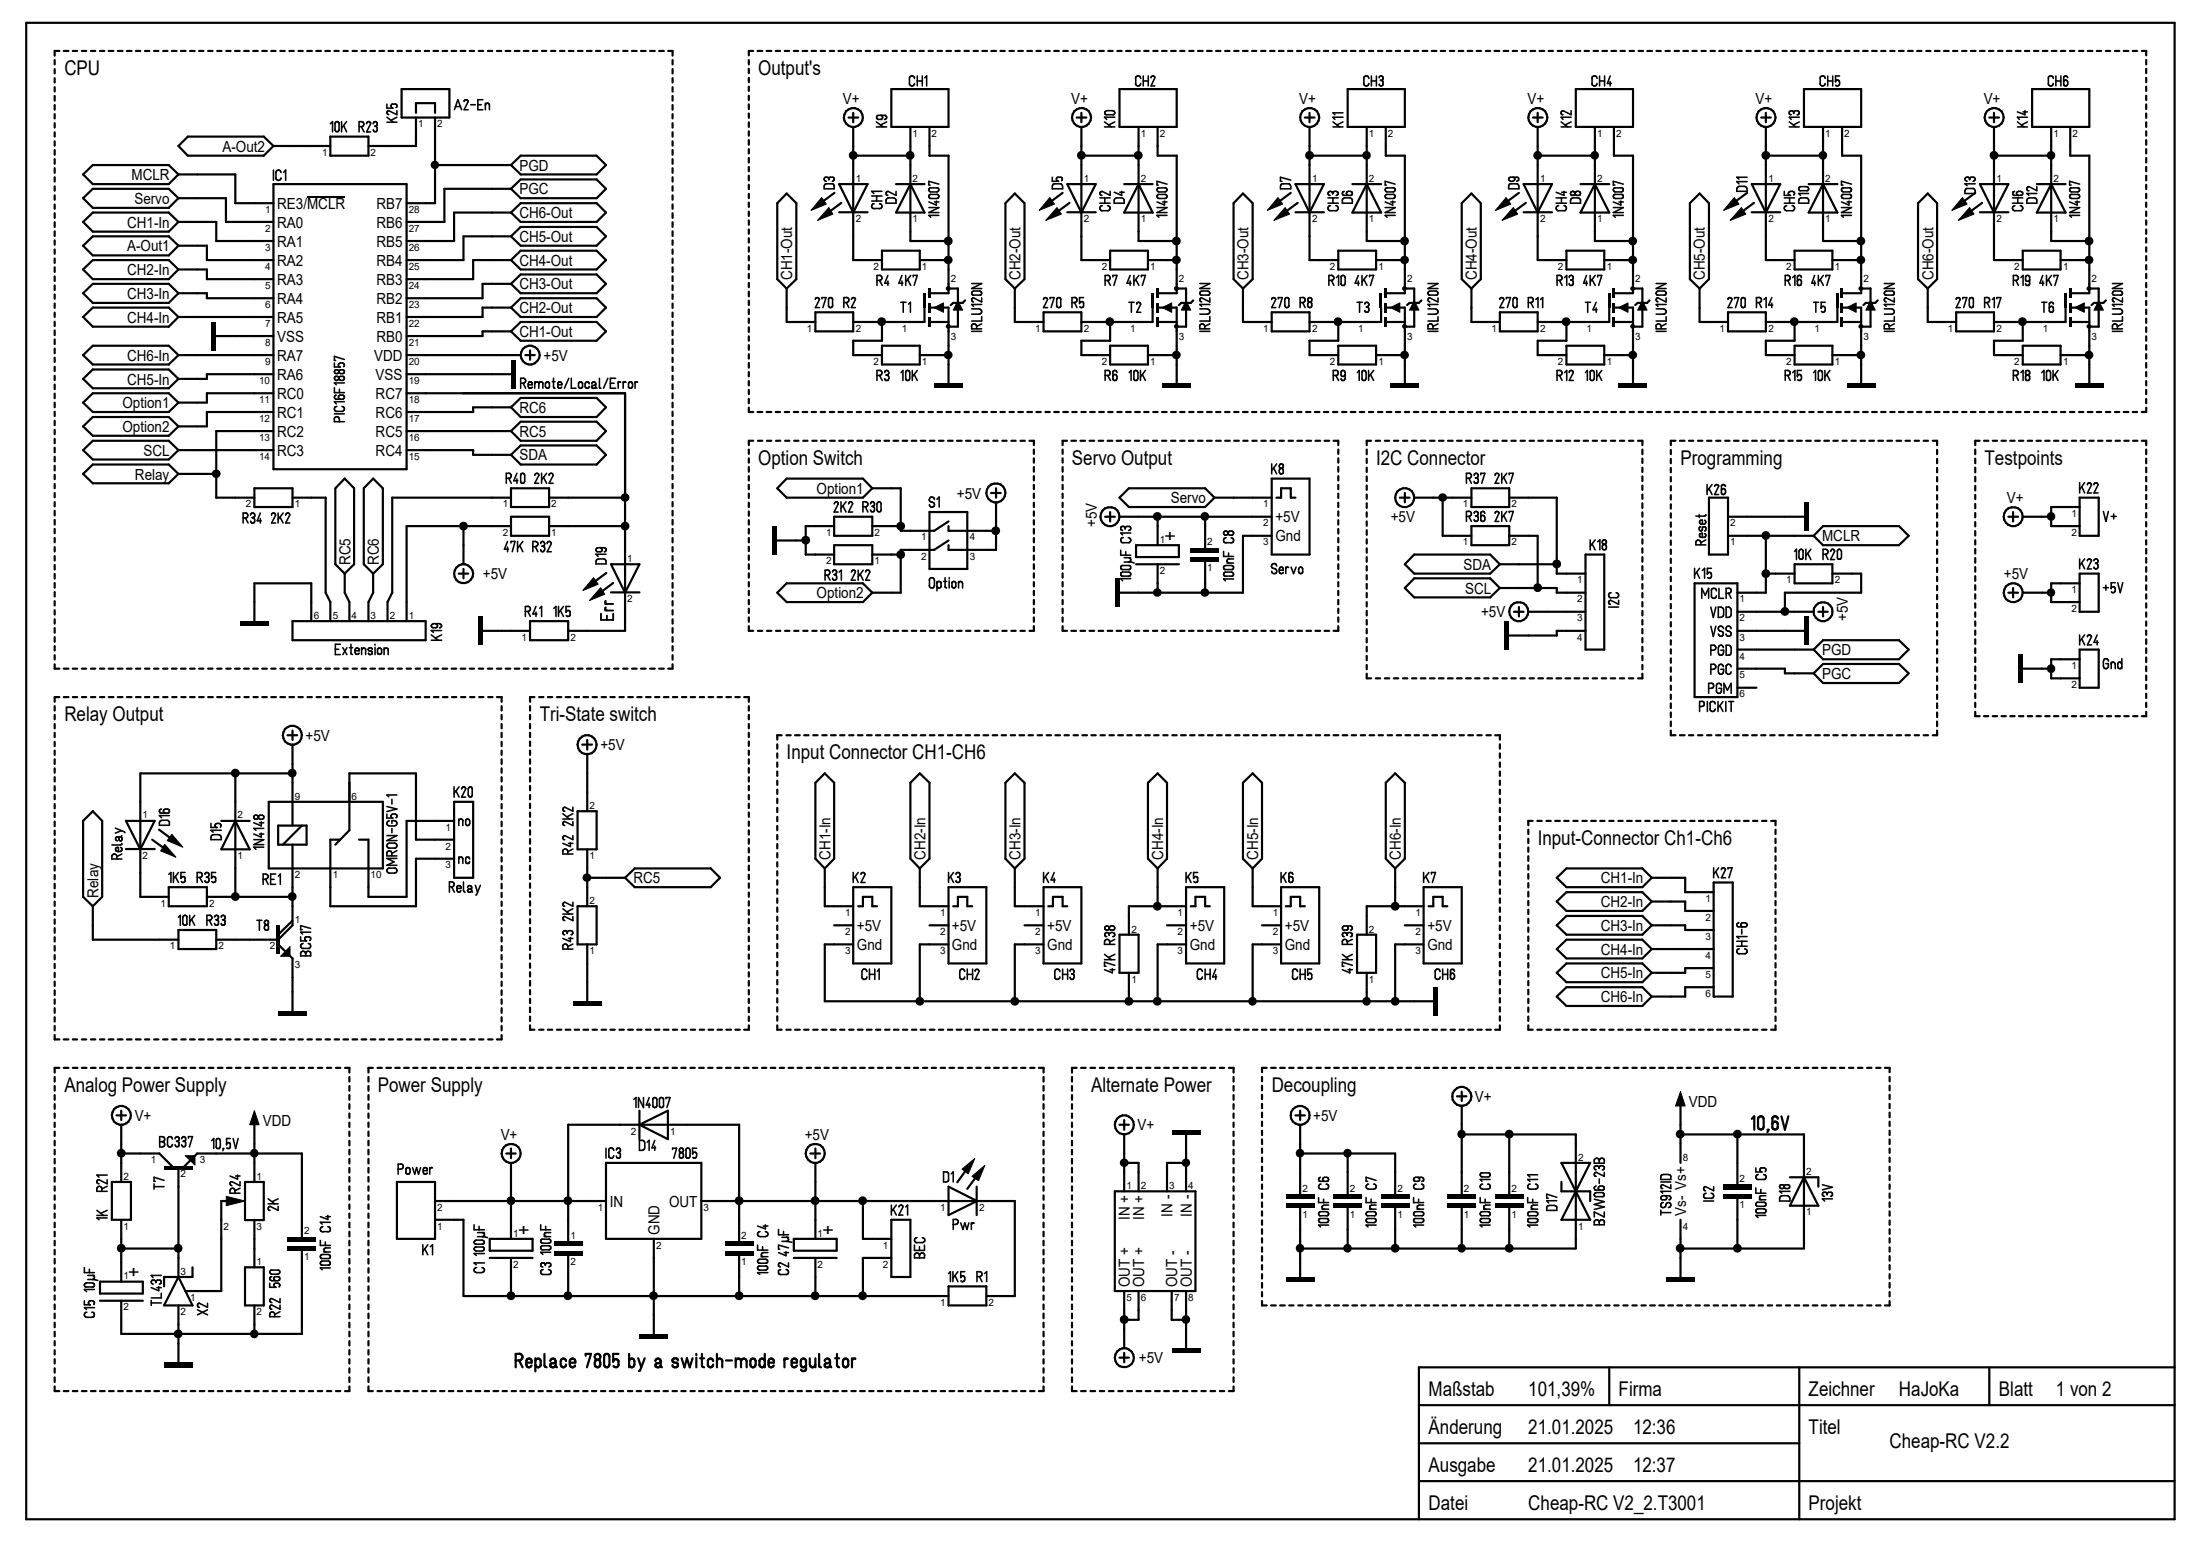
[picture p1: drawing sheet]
<svg xmlns="http://www.w3.org/2000/svg" width="297mm" height="210mm" viewBox="0 0 297 210" stroke-linecap="round" stroke-linejoin="round" font-family="sans-serif">
<defs><g id="words">
<g font-size="2.8">
<text x="8.7" y="10.1">CPU</text>
<text x="102.7" y="10.1">Output's</text>
<text x="102.7" y="62.9">Option Switch</text>
<text x="145.2" y="62.9">Servo Output</text>
<text x="186.4" y="62.9">I2C Connector</text>
<text x="227.6" y="62.9">Programming</text>
<text x="268.8" y="62.9">Testpoints</text>
<text x="159.5" y="73.2" transform="rotate(-90 159.5 73.2)">+</text>
<text x="8.7" y="97.6">Relay Output</text>
<text x="73.1" y="97.6">Tri-State switch</text>
<text x="106.5" y="102.8">Input Connector CH1-CH6</text>
<text x="208.3" y="114.4">Input-Connector Ch1-Ch6</text>
<text x="8.7" y="147.8">Analog Power Supply</text>
<text x="51.2" y="147.8">Power Supply</text>
<text x="147.8" y="147.8">Alternate Power</text>
<text x="172.2" y="147.8">Decoupling</text>
<text x="71.9" y="167.2" transform="rotate(-90 71.9 167.2)">+</text>
<text x="113.1" y="167.2" transform="rotate(-90 113.1 167.2)">+</text>
<text x="19.1" y="173" transform="rotate(-90 19.1 173)">+</text>
<text x="193.5" y="189">Maßstab</text>
<text x="207" y="189">101,39%</text>
<text x="219.2" y="189">Firma</text>
<text x="245" y="189">Zeichner</text>
<text x="257.2" y="189">HaJoKa</text>
<text x="270.8" y="189">Blatt</text>
<text x="278.5" y="189">1 von 2</text>
<text x="193.5" y="194.1">Änderung</text>
<text x="207" y="194.1">21.01.2025</text>
<text x="221.2" y="194.1">12:36</text>
<text x="245" y="194.1">Titel</text>
<text x="255.9" y="196.1">Cheap-RC V2.2</text>
<text x="193.5" y="199.3">Ausgabe</text>
<text x="207" y="199.3">21.01.2025</text>
<text x="221.2" y="199.3">12:37</text>
<text x="193.5" y="204.5">Datei</text>
<text x="207" y="204.5">Cheap-RC V2_2.T3001</text>
<text x="245" y="204.5">Projekt</text>
</g>
<g font-size="2.1">
<text x="114.2" y="14.1">V+</text>
<text x="145.1" y="14.1">V+</text>
<text x="176" y="14.1">V+</text>
<text x="206.9" y="14.1">V+</text>
<text x="237.8" y="14.1">V+</text>
<text x="268.7" y="14.1">V+</text>
<text x="30.1" y="20.5">A-Out2</text>
<text x="70.4" y="23.1">PGD</text>
<text x="17.8" y="24.4">MCLR</text>
<text x="18.2" y="27.6">Servo</text>
<text x="37.5" y="28.2">RE3/MCLR</text>
<text x="51" y="28.2">RB7</text>
<text x="70.4" y="26.3">PGC</text>
<text x="70.4" y="29.5">CH6-Out</text>
<text x="17.2" y="34">A-Out1</text>
<text x="17.2" y="30.8">CH1-In</text>
<text x="37.5" y="36">RA2</text>
<text x="37.5" y="33.4">RA1</text>
<text x="37.5" y="30.8">RA0</text>
<text x="51" y="36">RB4</text>
<text x="51" y="33.4">RB5</text>
<text x="51" y="30.8">RB6</text>
<text x="70.4" y="32.8">CH5-Out</text>
<text x="70.4" y="36">CH4-Out</text>
<text x="17.2" y="40.5">CH3-In</text>
<text x="17.2" y="37.3">CH2-In</text>
<text x="37.5" y="41.1">RA4</text>
<text x="37.5" y="38.6">RA3</text>
<text x="51" y="41.1">RB2</text>
<text x="51" y="38.6">RB3</text>
<text x="70.4" y="39.2">CH3-Out</text>
<text x="107.3" y="37.9" transform="rotate(-90 107.3 37.9)">CH1-Out</text>
<text x="138.2" y="37.9" transform="rotate(-90 138.2 37.9)">CH2-Out</text>
<text x="169.1" y="37.9" transform="rotate(-90 169.1 37.9)">CH3-Out</text>
<text x="200" y="37.9" transform="rotate(-90 200 37.9)">CH4-Out</text>
<text x="230.9" y="37.9" transform="rotate(-90 230.9 37.9)">CH5-Out</text>
<text x="261.9" y="37.9" transform="rotate(-90 261.9 37.9)">CH6-Out</text>
<text x="17.2" y="43.7">CH4-In</text>
<text x="37.5" y="46.3">VSS</text>
<text x="37.5" y="43.7">RA5</text>
<text x="51" y="46.3">RB0</text>
<text x="51" y="43.7">RB1</text>
<text x="70.4" y="42.4">CH2-Out</text>
<text x="70.4" y="45.6">CH1-Out</text>
<text x="17.2" y="48.9">CH6-In</text>
<text x="17.2" y="52.1">CH5-In</text>
<text x="37.5" y="51.4">RA6</text>
<text x="37.5" y="48.9">RA7</text>
<text x="50.7" y="48.9">VDD</text>
<text x="50.9" y="51.4">VSS</text>
<text x="73.6" y="48.9">+5V</text>
<text x="16.6" y="58.5">Option2</text>
<text x="16.6" y="55.3">Option1</text>
<text x="37.5" y="59.1">RC2</text>
<text x="37.5" y="56.6">RC1</text>
<text x="37.5" y="54">RC0</text>
<text x="50.9" y="59.1">RC5</text>
<text x="50.9" y="56.6">RC6</text>
<text x="50.9" y="54">RC7</text>
<text x="70.4" y="59.1">RC5</text>
<text x="70.4" y="55.9">RC6</text>
<text x="18.3" y="64.9">Relay</text>
<text x="19.4" y="61.7">SCL</text>
<text x="37.5" y="61.7">RC3</text>
<text x="50.9" y="61.7">RC4</text>
<text x="70.4" y="62.4">SDA</text>
<text x="110.6" y="66.9">Option1</text>
<text x="129.6" y="67.5">+5V</text>
<text x="148.5" y="71.4" transform="rotate(-90 148.5 71.4)">+5V</text>
<text x="158.6" y="68.2">Servo</text>
<text x="172.8" y="70.7">+5V</text>
<text x="188.4" y="70.7">+5V</text>
<text x="271.8" y="68.2">V+</text>
<text x="47.5" y="76.5" transform="rotate(-90 47.5 76.5)">RC5</text>
<text x="51.3" y="76.5" transform="rotate(-90 51.3 76.5)">RC6</text>
<text x="172.8" y="73.3">Gnd</text>
<text x="198.2" y="77.2">SDA</text>
<text x="246.8" y="73.3">MCLR</text>
<text x="65.4" y="78.4">+5V</text>
<text x="110.6" y="81">Option2</text>
<text x="198.5" y="80.4">SCL</text>
<text x="200.6" y="83.6">+5V</text>
<text x="271.4" y="78.4">+5V</text>
<text x="246.8" y="88.7">PGD</text>
<text x="250.3" y="84.1" transform="rotate(-90 250.3 84.1)">+5V</text>
<text x="246.8" y="91.9">PGC</text>
<text x="41.4" y="100.3">+5V</text>
<text x="81.3" y="101.6">+5V</text>
<text x="85.8" y="119.6">RC5</text>
<text x="112.5" y="116.4" transform="rotate(-90 112.5 116.4)">CH1-In</text>
<text x="125.3" y="116.4" transform="rotate(-90 125.3 116.4)">CH2-In</text>
<text x="138.2" y="116.4" transform="rotate(-90 138.2 116.4)">CH3-In</text>
<text x="157.6" y="116.4" transform="rotate(-90 157.6 116.4)">CH4-In</text>
<text x="170.4" y="116.4" transform="rotate(-90 170.4 116.4)">CH5-In</text>
<text x="189.7" y="116.4" transform="rotate(-90 189.7 116.4)">CH6-In</text>
<text x="216.8" y="119.6">CH1-In</text>
<text x="13.3" y="121.6" transform="rotate(-90 13.3 121.6)">Relay</text>
<text x="216.8" y="122.9">CH2-In</text>
<text x="116.1" y="128.7">Gnd</text>
<text x="116.1" y="126.1">+5V</text>
<text x="128.9" y="128.7">Gnd</text>
<text x="128.9" y="126.1">+5V</text>
<text x="141.9" y="128.7">Gnd</text>
<text x="141.9" y="126.1">+5V</text>
<text x="161.2" y="128.7">Gnd</text>
<text x="161.2" y="126.1">+5V</text>
<text x="174" y="128.7">Gnd</text>
<text x="174" y="126.1">+5V</text>
<text x="193.3" y="128.7">Gnd</text>
<text x="193.3" y="126.1">+5V</text>
<text x="216.8" y="129.3">CH4-In</text>
<text x="216.8" y="126.1">CH3-In</text>
<text x="216.8" y="135.7">CH6-In</text>
<text x="216.8" y="132.5">CH5-In</text>
<text x="199.8" y="149.2">V+</text>
<text x="228.8" y="149.9">VDD</text>
<text x="18.2" y="151.8">V+</text>
<text x="35.6" y="152.4">VDD</text>
<text x="67.8" y="154.4">V+</text>
<text x="109" y="154.4">+5V</text>
<text x="154.1" y="153.1">V+</text>
<text x="177.9" y="151.8">+5V</text>
<text x="82.6" y="163.4">IN</text>
<text x="89.3" y="167.3" transform="rotate(-90 89.3 167.3)">GND</text>
<text x="90.6" y="163.4">OUT</text>
<text x="153" y="165.2" transform="rotate(-90 153 165.2)">IN +</text>
<text x="155" y="165.2" transform="rotate(-90 155 165.2)">IN +</text>
<text x="158.8" y="164.8" transform="rotate(-90 158.8 164.8)">IN -</text>
<text x="161.4" y="164.8" transform="rotate(-90 161.4 164.8)">IN -</text>
<text x="228.4" y="164.7" transform="rotate(-90 228.4 164.7)">Vs- Vs+</text>
<text x="153" y="174.3" transform="rotate(-90 153 174.3)">OUT +</text>
<text x="155" y="174.3" transform="rotate(-90 155 174.3)">OUT +</text>
<text x="159.5" y="174.3" transform="rotate(-90 159.5 174.3)">OUT -</text>
<text x="161.4" y="174.3" transform="rotate(-90 161.4 174.3)">OUT -</text>
<text x="154.3" y="184.6">+5V</text>
</g>
<g font-size="1.4">
<text x="56.6" y="17.2">1</text>
<text x="59.2" y="17.2">2</text>
<text x="43.6" y="21.1">1</text>
<text x="50.2" y="21.1">2</text>
<text x="123.6" y="18.5">1</text>
<text x="126.2" y="18.5">2</text>
<text x="154.5" y="18.5">1</text>
<text x="157.1" y="18.5">2</text>
<text x="185.4" y="18.5">1</text>
<text x="188" y="18.5">2</text>
<text x="216.3" y="18.5">1</text>
<text x="218.9" y="18.5">2</text>
<text x="247.2" y="18.5">1</text>
<text x="249.8" y="18.5">2</text>
<text x="278.1" y="18.5">1</text>
<text x="280.7" y="18.5">2</text>
<text x="35.9" y="28.8">1</text>
<text x="55.4" y="28.8">28</text>
<text x="115.9" y="24.6">1</text>
<text x="123.6" y="24.6">2</text>
<text x="146.8" y="24.6">1</text>
<text x="154.5" y="24.6">2</text>
<text x="177.7" y="24.6">1</text>
<text x="185.4" y="24.6">2</text>
<text x="208.6" y="24.6">1</text>
<text x="216.3" y="24.6">2</text>
<text x="239.5" y="24.6">1</text>
<text x="247.2" y="24.6">2</text>
<text x="270.4" y="24.6">1</text>
<text x="278.1" y="24.6">2</text>
<text x="35.9" y="34">3</text>
<text x="35.9" y="31.4">2</text>
<text x="55.4" y="34">26</text>
<text x="55.4" y="31.4">27</text>
<text x="115.9" y="30.1">2</text>
<text x="123.6" y="30.1">1</text>
<text x="146.8" y="30.1">2</text>
<text x="154.5" y="30.1">1</text>
<text x="177.7" y="30.1">2</text>
<text x="185.4" y="30.1">1</text>
<text x="208.6" y="30.1">2</text>
<text x="216.3" y="30.1">1</text>
<text x="239.5" y="30.1">2</text>
<text x="247.2" y="30.1">1</text>
<text x="270.4" y="30.1">2</text>
<text x="278.1" y="30.1">1</text>
<text x="35.9" y="41.7">6</text>
<text x="35.9" y="39.1">5</text>
<text x="35.9" y="36.5">4</text>
<text x="55.4" y="41.7">23</text>
<text x="55.4" y="39.1">24</text>
<text x="55.4" y="36.5">25</text>
<text x="118.3" y="36.5">2</text>
<text x="124.9" y="36.5">1</text>
<text x="128.8" y="38.2">2</text>
<text x="149.2" y="36.5">2</text>
<text x="155.8" y="36.5">1</text>
<text x="159.7" y="38.2">2</text>
<text x="180.1" y="36.5">2</text>
<text x="186.7" y="36.5">1</text>
<text x="190.6" y="38.2">2</text>
<text x="211" y="36.5">2</text>
<text x="217.6" y="36.5">1</text>
<text x="221.5" y="38.2">2</text>
<text x="241.9" y="36.5">2</text>
<text x="248.5" y="36.5">1</text>
<text x="252.4" y="38.2">2</text>
<text x="272.8" y="36.5">2</text>
<text x="279.4" y="36.5">1</text>
<text x="283.3" y="38.2">2</text>
<text x="35.9" y="46.8">8</text>
<text x="35.9" y="44.2">7</text>
<text x="55.4" y="46.8">21</text>
<text x="55.4" y="44.2">22</text>
<text x="109.3" y="44.9">1</text>
<text x="115.9" y="44.9">2</text>
<text x="122.2" y="44.9">1</text>
<text x="128.8" y="46.1">3</text>
<text x="140.2" y="44.9">1</text>
<text x="146.8" y="44.9">2</text>
<text x="153.1" y="44.9">1</text>
<text x="159.7" y="46.1">3</text>
<text x="171.1" y="44.9">1</text>
<text x="177.7" y="44.9">2</text>
<text x="184" y="44.9">1</text>
<text x="190.6" y="46.1">3</text>
<text x="202" y="44.9">1</text>
<text x="208.6" y="44.9">2</text>
<text x="214.9" y="44.9">1</text>
<text x="221.5" y="46.1">3</text>
<text x="232.9" y="44.9">1</text>
<text x="239.5" y="44.9">2</text>
<text x="245.8" y="44.9">1</text>
<text x="252.4" y="46.1">3</text>
<text x="263.8" y="44.9">1</text>
<text x="270.4" y="44.9">2</text>
<text x="276.7" y="44.9">1</text>
<text x="283.3" y="46.1">3</text>
<text x="35.1" y="52">10</text>
<text x="35.9" y="49.4">9</text>
<text x="55.4" y="52">19</text>
<text x="55.4" y="49.4">20</text>
<text x="118.3" y="49.4">2</text>
<text x="124.9" y="49.4">1</text>
<text x="149.2" y="49.4">2</text>
<text x="155.8" y="49.4">1</text>
<text x="180.1" y="49.4">2</text>
<text x="186.7" y="49.4">1</text>
<text x="211" y="49.4">2</text>
<text x="217.6" y="49.4">1</text>
<text x="241.9" y="49.4">2</text>
<text x="248.5" y="49.4">1</text>
<text x="272.8" y="49.4">2</text>
<text x="279.4" y="49.4">1</text>
<text x="35.1" y="59.7">13</text>
<text x="35.1" y="57.1">12</text>
<text x="35.1" y="54.6">11</text>
<text x="55.4" y="59.7">16</text>
<text x="55.4" y="57.1">17</text>
<text x="55.4" y="54.6">18</text>
<text x="35.1" y="62.3">14</text>
<text x="55.4" y="62.3">15</text>
<text x="33.3" y="68.7">2</text>
<text x="39.9" y="68.7">1</text>
<text x="68.1" y="68.7">1</text>
<text x="74.7" y="68.7">2</text>
<text x="171.1" y="71.3">2</text>
<text x="171.1" y="68.7">1</text>
<text x="198.2" y="68.7">1</text>
<text x="204.7" y="68.7">2</text>
<text x="234.4" y="71.3">2</text>
<text x="280.6" y="70">1</text>
<text x="68.1" y="72.6">2</text>
<text x="74.7" y="72.6">1</text>
<text x="85" y="76.1">1</text>
<text x="111.9" y="76.4">2</text>
<text x="111.9" y="72.6">1</text>
<text x="118.4" y="76.4">1</text>
<text x="118.4" y="72.6">2</text>
<text x="124.8" y="75.8">2</text>
<text x="124.8" y="73.2">1</text>
<text x="131.4" y="73.2">4</text>
<text x="131.4" y="75.8">3</text>
<text x="157.1" y="77.7">2</text>
<text x="157.1" y="73.5">1</text>
<text x="163.5" y="73.8">2</text>
<text x="163.5" y="77.4">1</text>
<text x="171.1" y="73.9">3</text>
<text x="198.2" y="73.9">1</text>
<text x="204.7" y="73.9">2</text>
<text x="234.4" y="73.9">1</text>
<text x="280.6" y="72.6">2</text>
<text x="42.5" y="83.8">6</text>
<text x="45.1" y="83.8">5</text>
<text x="47.6" y="83.8">4</text>
<text x="50.2" y="83.8">3</text>
<text x="52.8" y="83.8">2</text>
<text x="55.4" y="83.8">1</text>
<text x="85" y="81.6">2</text>
<text x="213.6" y="81.6">2</text>
<text x="213.6" y="79">1</text>
<text x="235.6" y="81.6">1</text>
<text x="241.9" y="79">1</text>
<text x="248.5" y="79">2</text>
<text x="280.6" y="82.8">2</text>
<text x="280.6" y="80.3">1</text>
<text x="70.7" y="86.7">1</text>
<text x="77.3" y="86.7">2</text>
<text x="213.6" y="86.7">4</text>
<text x="213.6" y="84.2">3</text>
<text x="235.6" y="89.3">4</text>
<text x="235.6" y="86.7">3</text>
<text x="235.6" y="84.2">2</text>
<text x="235.6" y="94.4">6</text>
<text x="235.6" y="91.9">5</text>
<text x="280.6" y="93.2">2</text>
<text x="280.6" y="90.6">1</text>
<text x="19.3" y="110.8">1</text>
<text x="32.2" y="110.8">2</text>
<text x="39.9" y="108.3">9</text>
<text x="47.6" y="108.3">6</text>
<text x="60.4" y="112.5">1</text>
<text x="79.8" y="109.6">2</text>
<text x="19.3" y="116.3">2</text>
<text x="32.2" y="116.3">1</text>
<text x="39.9" y="118.9">2</text>
<text x="45.1" y="118.9">1</text>
<text x="50.2" y="118.9">10</text>
<text x="60.4" y="117.6">3</text>
<text x="60.4" y="115.1">2</text>
<text x="79.8" y="116.3">1</text>
<text x="21.8" y="122.8">1</text>
<text x="28.3" y="122.8">2</text>
<text x="39.9" y="125">1</text>
<text x="79.8" y="122.4">2</text>
<text x="114.5" y="124">1</text>
<text x="127.3" y="124">1</text>
<text x="140.2" y="124">1</text>
<text x="159.5" y="124">1</text>
<text x="172.4" y="124">1</text>
<text x="191.7" y="124">1</text>
<text x="231" y="124.7">2</text>
<text x="231" y="122.1">1</text>
<text x="23" y="128.6">1</text>
<text x="29.6" y="128.6">2</text>
<text x="36.5" y="128.6">2</text>
<text x="39.9" y="131.1">3</text>
<text x="79.8" y="129.2">1</text>
<text x="114.5" y="129.2">3</text>
<text x="114.5" y="126.6">2</text>
<text x="127.3" y="129.2">3</text>
<text x="127.3" y="126.6">2</text>
<text x="140.2" y="129.2">3</text>
<text x="140.2" y="126.6">2</text>
<text x="153.2" y="126.3">2</text>
<text x="159.5" y="129.2">3</text>
<text x="159.5" y="126.6">2</text>
<text x="172.4" y="129.2">3</text>
<text x="172.4" y="126.6">2</text>
<text x="185.4" y="126.3">2</text>
<text x="191.7" y="129.2">3</text>
<text x="191.7" y="126.6">2</text>
<text x="231" y="129.8">4</text>
<text x="231" y="127.3">3</text>
<text x="153.2" y="133.1">1</text>
<text x="185.4" y="133.1">1</text>
<text x="231" y="135">6</text>
<text x="231" y="132.4">5</text>
<text x="85.5" y="153.7">2</text>
<text x="90.8" y="153.7">1</text>
<text x="16.7" y="159.8">2</text>
<text x="20.4" y="157.5">1</text>
<text x="24.5" y="159.4">2</text>
<text x="27" y="157.5">3</text>
<text x="34.8" y="159.8">1</text>
<text x="152.6" y="161">1</text>
<text x="154.5" y="161">2</text>
<text x="158.4" y="161">3</text>
<text x="160.9" y="161">4</text>
<text x="176.4" y="161.4">2</text>
<text x="182.8" y="161.4">2</text>
<text x="189.3" y="161.4">2</text>
<text x="198.3" y="161.4">2</text>
<text x="204.7" y="161.4">2</text>
<text x="213.7" y="157.2">2</text>
<text x="227.9" y="157.2">8</text>
<text x="235.6" y="160.1">2</text>
<text x="244.6" y="159.1">2</text>
<text x="16.7" y="166.5">1</text>
<text x="30.3" y="166.5">2</text>
<text x="34.8" y="166.5">3</text>
<text x="41.2" y="167.1">2</text>
<text x="59.2" y="164">2</text>
<text x="59.2" y="166.5">1</text>
<text x="69.5" y="167.5">1</text>
<text x="77.3" y="167.8">1</text>
<text x="81" y="164">1</text>
<text x="95.3" y="164">3</text>
<text x="100.4" y="167.8">2</text>
<text x="110.7" y="167.5">1</text>
<text x="127.3" y="164">1</text>
<text x="132.6" y="164">2</text>
<text x="176.4" y="164.9">1</text>
<text x="182.8" y="164.9">1</text>
<text x="189.3" y="164.9">1</text>
<text x="198.3" y="164.9">1</text>
<text x="204.7" y="164.9">1</text>
<text x="213.7" y="166.5">1</text>
<text x="227.9" y="166.5">4</text>
<text x="235.6" y="163.6">1</text>
<text x="244.6" y="164.6">1</text>
<text x="16.7" y="173.3">1</text>
<text x="24.5" y="172.6">3</text>
<text x="34.8" y="171.3">1</text>
<text x="41.2" y="170.7">1</text>
<text x="69.5" y="171.7">2</text>
<text x="77.3" y="171.4">2</text>
<text x="88.9" y="169.1">2</text>
<text x="100.4" y="171.4">1</text>
<text x="110.7" y="171.7">2</text>
<text x="119.6" y="171.7">2</text>
<text x="119.6" y="169.1">1</text>
<text x="16.7" y="177.5">2</text>
<text x="24.5" y="178.1">2</text>
<text x="25.7" y="176.2">1</text>
<text x="34.8" y="178.1">2</text>
<text x="127.3" y="176.8">1</text>
<text x="133.9" y="176.8">2</text>
<text x="152.6" y="176.2">5</text>
<text x="154.5" y="176.2">6</text>
<text x="159" y="176.2">7</text>
<text x="160.9" y="176.2">8</text>
</g>
</g></defs>
<g fill="none" stroke="#000" stroke-width=".3">
<path d="M3.6 3.1h291v202.6h-291zM7.4 8.1v.6M7.4 9.4v.5M7.4 10.6v.6M7.4 11.8v.6M7.4 13v.6M7.4 14.2v.7M7.4 15.5v.5M7.4 16.7v.6M7.4 17.9v.6M7.4 19.1v.6M8 6.9h-.6v.6"/>
<path d="M8.6 6.9h.7M9.9 6.9h.6M11.1 6.9h.6M12.3 6.9h.6M13.5 6.9h.6M14.7 6.9h.7M16 6.9h.6M17.2 6.9h.6M18.4 6.9h.6M19.6 6.9h.6M20.9 6.9h.6M22.1 6.9h.6"/>
<path d="M23.3 6.9h.6M24.2 19.8l1.2-1.3h10.3l1.3 1.3-1.3 1.3h-10.3zM24.5 6.9h.6M25.7 6.9h.7M27 6.9h.6M28.2 6.9h.6M29.4 6.9h.6M30.6 6.9h.6M31.8 6.9h.7M33.1 6.9h.6M34.3 6.9h.6M35.5 6.9h.6"/>
<path d="M36.7 6.9h.6M37 19.8h7.7M38 6.9h.6M39.2 6.9h.6M40.4 6.9h.6M41.6 6.9h.6M42.8 6.9h.7M44.1 6.9h.6M44.7 18.5h5.2v2.6h-5.2zM45.3 6.9h.6M46.5 6.9h.6M47.7 6.9h.6"/>
<path d="M49 6.9h.6M50.2 6.9h.6M51.4 6.9h.6M52.6 6.9h.7M53.8 6.9h.6M54.4 12.1h6.5v3.8h-6.5zM55.1 6.9h.6M56.3 6.9h.6M56.3 15.3v-1.3h2.6v1.3M56.3 15.9v3.9h-6.4M57.5 6.9h.6M58.7 6.9h.6"/>
<path d="M58.9 15.9v11.6h-3.8M59.9 6.9h.7M61.2 6.9h.6M62.4 6.9h.6M63.6 6.9h.6M64.9 6.9h.5M66.1 6.9h.6M67.3 6.9h.6M68.5 6.9h.6M69.7 6.9h.7M70.9 6.9h.7M72.2 6.9h.6"/>
<path d="M73.4 6.9h.6M74.6 6.9h.6M75.9 6.9h.6M77 6.9h.7M78.3 6.9h.6M79.5 6.9h.6M80.7 6.9h.6M82 6.9h.5M83.2 6.9h.6M84.4 6.9h.6M85.6 6.9h.6M86.8 6.9h.7"/>
<path d="M88 6.9h.7M89.3 6.9h.6M90.5 6.9h.6v.6M91.1 8.1v.6M91.1 9.4v.5M91.1 10.6v.6M91.1 11.8v.6M91.1 13v.6M91.1 14.2v.7M91.1 15.5v.5M91.1 16.7v.6M91.1 17.9v.6"/>
<path d="M91.1 19.1v.6M101.4 8.1v.6M101.4 9.3v.6M101.4 10.5v.6M101.4 11.7v.6M101.4 13v.5M101.4 14.1v.7M101.4 15.4v.6M101.4 16.6v.6M101.4 17.8v.6M101.4 19v.6M102 6.9h-.6v.6"/>
<path d="M102.6 6.9h.6M103.8 6.9h.7M105.1 6.9h.6M106.3 6.9h.6M107.5 6.9h.6M108.7 6.9h.6M109.9 6.9h.6M111.2 6.9h.6M112.4 6.9h.6M113.6 6.9h.6M114.8 6.9h.6M114.9 15.9h1.3"/>
<path d="M115.6 17.2v18h3.9M115.6 15.3v1.3M116 6.9h.6M117.3 6.9h.6M118.4 6.9h.7M119.7 6.9h.6M120.7 12.1h7.8v5.1h-7.8zM120.9 6.9h.6M122.1 6.9h.6M123.3 6.9h.6M123.3 17.2v15.4h5.2M124.5 6.9h.6"/>
<path d="M125.8 6.9h.6M125.9 17.2v3.9h2.6v18.6h-2.6M127 6.9h.6M128.2 6.9h.6M129.4 6.9h.6M130.6 6.9h.6M131.9 6.9h.6M133.1 6.9h.6M134.3 6.9h.6M135.5 6.9h.6M136.7 6.9h.6M137.9 6.9h.7"/>
<path d="M139.1 6.9h.7M140.4 6.9h.6M141.6 6.9h.6M142.8 6.9h.6M144 6.9h.6M145.2 6.9h.6M145.8 15.9h1.3M146.5 6.9h.6M146.5 17.2v18h3.9M146.5 15.3v1.3M147.7 6.9h.6M148.9 6.9h.6"/>
<path d="M150.1 6.9h.6M151.3 6.9h.6M151.6 12.1h7.8v5.1h-7.8zM152.5 6.9h.7M153.8 6.9h.6M154.2 17.2v15.4h5.2M155 6.9h.6M156.2 6.9h.6M156.8 17.2v3.9h2.6v18.6h-2.6M157.4 6.9h.6M158.6 6.9h.7M159.8 6.9h.6"/>
<path d="M161.1 6.9h.6M162.3 6.9h.6M163.5 6.9h.6M164.7 6.9h.6M165.9 6.9h.6M167.2 6.9h.6M168.4 6.9h.6M169.6 6.9h.6M170.8 6.9h.6M172 6.9h.6M173.2 6.9h.7M174.5 6.9h.5"/>
<path d="M175.7 6.9h.6M176.7 15.9h1.4M176.9 6.9h.6M177.4 17.2v18h3.9M177.4 15.3v1.3M178.1 6.9h.6M179.3 6.9h.6M180.5 6.9h.6M181.8 6.9h.6M182.5 12.1h7.8v5.1h-7.8zM183 6.9h.6M184.2 6.9h.6"/>
<path d="M185.1 17.2v15.4h5.2M185.4 6.9h.6M186.6 6.9h.6M187.7 17.2v3.9h2.6v18.6h-2.6M187.8 6.9h.7M189.1 6.9h.5M190.3 6.9h.6M191.5 6.9h.6M192.7 6.9h.6M193.9 6.9h.7M195.2 6.9h.5M196.4 6.9h.6"/>
<path d="M197.6 6.9h.6M198.8 6.9h.6M200 6.9h.6M201.2 6.9h.6M202.4 6.9h.7M203.7 6.9h.6M204.9 6.9h.6M206.1 6.9h.6M207.3 6.9h.6M207.6 15.9h1.4M208.3 17.2v18h3.9M208.3 15.3v1.3"/>
<path d="M208.5 6.9h.7M209.8 6.9h.6M211 6.9h.6M212.2 6.9h.6M213.4 6.9h.6M213.4 12.1h7.8v5.1h-7.8zM214.6 6.9h.6M215.9 6.9h.5M216 17.2v15.4h5.2M217 6.9h.7M218.3 6.9h.6M218.6 17.2v3.9h2.6v18.6h-2.6"/>
<path d="M219.5 6.9h.6M220.7 6.9h.6M222 6.9h.5M223.1 6.9h.7M224.4 6.9h.6M225.6 6.9h.6M226.8 6.9h.6M228 6.9h.6M229.2 6.9h.6M230.5 6.9h.6M231.7 6.9h.6M232.9 6.9h.6"/>
<path d="M234.1 6.9h.6M235.3 6.9h.6M236.6 6.9h.5M237.7 6.9h.7M238.5 15.9h1.4M239 6.9h.6M239.2 17.2v18h3.9M239.2 15.3v1.3M240.2 6.9h.6M241.4 6.9h.6M242.6 6.9h.6M243.8 6.9h.6"/>
<path d="M244.3 12.1h7.8v5.1h-7.8zM245.1 6.9h.6M246.3 6.9h.6M246.9 17.2v15.4h5.2M247.5 6.9h.6M248.7 6.9h.6M249.5 17.2v3.9h2.6v18.6h-2.6M249.9 6.9h.6M251.2 6.9h.6M252.3 6.9h.7M253.6 6.9h.6M254.8 6.9h.6"/>
<path d="M256 6.9h.6M257.2 6.9h.6M258.4 6.9h.7M259.7 6.9h.6M260.9 6.9h.6M262.1 6.9h.6M263.3 6.9h.6M264.5 6.9h.6M265.8 6.9h.6M267 6.9h.6M268.2 6.9h.6M269.4 6.9h.6"/>
<path d="M269.4 15.9h1.4M270.1 17.2v18h3.9M270.1 15.3v1.3M270.6 6.9h.6M271.8 6.9h.7M273 6.9h.7M274.3 6.9h.6M275.2 12.1h7.8v5.1h-7.8zM275.5 6.9h.6M276.7 6.9h.6M277.8 17.2v15.4h5.2M277.9 6.9h.6"/>
<path d="M279.1 6.9h.6M280.4 6.9h.6M280.4 17.2v3.9h2.6v18.6h-2.6M281.6 6.9h.6M282.8 6.9h.6M284 6.9h.6M285.2 6.9h.6M286.5 6.9h.6M287.7 6.9h.6M288.9 6.9h.6M290.1 6.9h.6v.6M290.7 8.1v.6"/>
<path d="M290.7 9.3v.6M290.7 10.5v.6M290.7 11.7v.6M290.7 13v.5M290.7 14.1v.7M290.7 15.4v.6M290.7 16.6v.6M290.7 17.8v.6M290.7 19v.6M7.4 20.3v.7M7.4 21.5v.7M7.4 22.8v.6"/>
<path d="M7.4 24v.6M7.4 25.2v.6M7.4 26.5v.6M7.4 27.7v.6M7.4 28.9v.6M7.4 30.1v.6M7.4 31.3v.7M7.4 32.6v.5M7.4 33.8v.6M7.4 35v.6M7.4 36.2v.6M7.4 37.4v.7"/>
<path d="M7.4 38.7v.6M7.4 39.9v.6M11.3 33.3l1.3-1.3h10.3l1.3 1.3-1.3 1.3h-10.3zM11.3 26.8l1.3-1.2h10.3l1.3 1.2-1.3 1.4h-10.3zM11.3 23.6l1.3-1.2h10.3l1.3 1.2-1.3 1.3h-10.3zM11.3 39.7l1.3-1.3h10.3l1.3 1.3-1.3 1.3h-10.3zM11.3 36.5l1.3-1.3h10.3l1.3 1.3-1.3 1.3h-10.3zM11.3 30.1l1.3-1.3h10.3l1.3 1.3-1.3 1.3h-10.3zM24.2 33.3h3.8v1.9h9M24.2 36.5h3.8v1.3h9M24.2 39.7h3.8v.7h9M24.2 23.6h7.7v3.9h5.1"/>
<path d="M24.2 30.1h5.1v2.5h7.7M24.2 26.8h6.4v3.3h6.4M37 24.9h18.1v38.6h-18.1zM58.9 22.4h10.3M69.2 35.2h-5.1v2.6h-9M69.2 28.8h-7.7v3.8h-6.4M69.2 32h-6.4v3.2h-7.7M69.2 22.4l1.3-1.3h10.3l1.3 1.3-1.3 1.2h-10.3zM69.2 32l1.3-1.3h10.3l1.3 1.3-1.3 1.3h-10.3zM69.2 25.6l1.3-1.3h10.3l1.3 1.3-1.3 1.2h-10.3zM69.2 25.6h-9v4.5h-5.1M69.2 38.4l1.3-1.2h10.3l1.3 1.2-1.3 1.3h-10.3z"/>
<path d="M69.2 38.4h-3.8v2h-10.3M69.2 35.2l1.3-1.2h10.3l1.3 1.2-1.3 1.3h-10.3zM69.2 28.8l1.3-1.3h10.3l1.3 1.3-1.3 1.3h-10.3zM91.1 20.3v.7M91.1 21.5v.7M91.1 22.8v.6M91.1 24v.6M91.1 25.2v.6M91.1 26.5v.6M91.1 27.7v.6M91.1 28.9v.6M91.1 30.1v.6"/>
<path d="M91.1 31.3v.7M91.1 32.6v.5M91.1 33.8v.6M91.1 35v.6M91.1 36.2v.6M91.1 37.4v.7M91.1 38.7v.6M91.1 39.9v.6M101.4 20.2v.6M101.4 21.4v.6M101.4 22.6v.6M101.4 23.8v.6"/>
<path d="M101.4 25v.6M101.4 26.2v.6M101.4 27.4v.6M101.4 28.7v.6M101.4 29.8v.6M101.4 31.1v.6M101.4 32.3v.6M101.4 33.5v.6M101.4 34.7v.6M101.4 35.9v.6M101.4 37.1v.6M101.4 38.3v.6"/>
<path d="M101.4 39.5v.6M106.5 26.2l1.4 1.3v10.3l-1.4 1.3-1.2-1.3v-10.3zM106.5 39.1v4.5h3.9M113 26.1l-2.1 1.6M113.7 24.9h3.8l-1.9 3.9zM113.7 28.7h3.8M114 27.5l-2.2 1.5M115.6 21.1h7.7M119.5 34h5.1v2.5h-5.1zM121.4 24.9h3.8M123.3 24.9l1.9 3.9h-3.8zM124.6 35.2h3.9"/>
<path d="M128.5 39.1h1.2v5.1h-1.2M137.5 39.1v4.5h3.8M137.5 26.2l1.3 1.3v10.3l-1.3 1.3-1.3-1.3v-10.3zM143.9 26.1l-2.1 1.6M144.6 24.9h3.8l-1.9 3.9zM144.6 28.7h3.8M144.9 27.5l-2.2 1.5M146.5 21.1h7.7M150.4 34h5.1v2.5h-5.1zM152.3 24.9h3.8M154.2 24.9l1.9 3.9h-3.8zM155.5 35.2h3.9"/>
<path d="M159.4 39.1h1.3v5.1h-1.3M168.4 26.2l1.3 1.3v10.3l-1.3 1.3-1.3-1.3v-10.3zM168.4 39.1v4.5h3.9M174.8 26.1l-2.1 1.6M175.5 24.9h3.8l-1.9 3.9zM175.5 28.7h3.8M175.8 27.5l-2.2 1.5M177.4 21.1h7.7M181.3 34h5.1v2.5h-5.1zM183.2 24.9h3.9M185.1 24.9l2 3.9h-3.9zM186.4 35.2h3.9"/>
<path d="M190.3 39.1h1.3v5.1h-1.3M198 27.5l1.3-1.3 1.3 1.3v10.3l-1.3 1.3-1.3-1.3zM199.3 39.1v4.5h3.9M205.7 26.1l-2.1 1.6M206.4 24.9h3.8l-1.9 3.9zM206.4 28.7h3.8M206.7 27.5l-2.1 1.5M208.3 21.1h7.7M212.2 34h5.1v2.5h-5.1zM214.1 24.9h3.9M216 24.9l2 3.9h-3.9zM217.3 35.2h3.9"/>
<path d="M221.2 39.1h1.3v5.1h-1.3M228.9 27.5l1.3-1.3 1.3 1.3v10.3l-1.3 1.3-1.3-1.3zM230.2 39.1v4.5h3.9M236.6 26.1l-2.1 1.6M237.3 24.9h3.8l-1.9 3.9zM237.3 28.7h3.8M237.6 27.5l-2.1 1.5M239.2 21.1h7.7M243.1 34h5.1v2.5h-5.1zM245 24.9h3.9M246.9 24.9l2 3.9h-3.9zM248.2 35.2h3.9"/>
<path d="M252.1 39.1h1.3v5.1h-1.3M261.1 26.2l1.3 1.3v10.3l-1.3 1.3-1.3-1.3v-10.3zM261.1 39.1v4.5h3.9M267.5 26.1l-2.1 1.6M268.2 24.9h3.8l-1.9 3.9zM268.2 28.7h3.8M268.5 27.5l-2.1 1.5M270.1 21.1h7.7M274 34h5.1v2.5h-5.1zM275.9 24.9h3.9M277.8 24.9l2 3.9h-3.9zM279.1 35.2h3.9"/>
<path d="M283 39.1h1.3v5.1h-1.3M290.7 20.2v.6M290.7 21.4v.6M290.7 22.6v.6M290.7 23.8v.6M290.7 25v.6M290.7 26.2v.6M290.7 27.4v.6M290.7 28.7v.6M290.7 29.8v.6M290.7 31.1v.6M290.7 32.3v.6"/>
<path d="M290.7 33.5v.6M290.7 34.7v.6M290.7 35.9v.6M290.7 37.1v.6M290.7 38.3v.6M290.7 39.5v.6M7.4 41.1v.6M7.4 42.3v.6M7.4 43.6v.6M7.4 44.7v.7M7.4 46v.6M7.4 47.2v.6"/>
<path d="M7.4 48.4v.6M7.4 49.7v.5M7.4 50.9v.6M7.4 52.1v.6M7.4 53.3v.6M7.4 54.5v.7M7.4 55.8v.5M7.4 57v.6M7.4 58.2v.6M7.4 59.4v.6M11.3 54.5l1.3-1.2h10.3l1.3 1.2-1.3 1.3h-10.3zM11.3 57.7l1.3-1.2h10.3l1.3 1.2-1.3 1.3h-10.3z"/>
<path d="M11.3 48.1l1.3-1.3h10.3l1.3 1.3-1.3 1.3h-10.3zM11.3 51.3l1.3-1.3h10.3l1.3 1.3-1.3 1.3h-10.3zM11.3 42.9l1.3-1.2h10.3l1.3 1.2-1.3 1.3h-10.3zM24.2 48.1h12.8M24.2 42.9h12.8M29.3 45.5h7.7M37 55.8h-9v1.9h-3.8M37 58.4h-7.7v9h5.2M37 50.7h-9v.6h-3.8M37 53.3h-9v1.2h-3.8M55.1 53.3h29.6v32.1h-7.7M55.1 58.4h14.1"/>
<path d="M55.1 48.1h15.4M55.1 50.7h14.1M69.2 58.4l1.3-1.3h10.3l1.3 1.3-1.3 1.3h-10.3zM69.2 55.2h-5.1v.6h-9M69.2 55.2l1.3-1.3h10.3l1.3 1.3-1.3 1.3h-10.3zM69.2 44.9h-3.8v.6h-10.3M69.2 41.7h-3.8v1.2h-10.3M69.2 41.7l1.3-1.3h10.3l1.3 1.3-1.3 1.2h-10.3zM69.2 44.9l1.3-1.3h10.3l1.3 1.3-1.3 1.2h-10.3zM71.2 48.1h1.2M71.8 47.5v1.2M91.1 41.1v.6"/>
<path d="M91.1 42.3v.6M91.1 43.6v.6M91.1 44.7v.7M91.1 46v.6M91.1 47.2v.6M91.1 48.4v.6M91.1 49.7v.5M91.1 50.9v.6M91.1 52.1v.6M91.1 53.3v.6M91.1 54.5v.7M91.1 55.8v.5"/>
<path d="M91.1 57v.6M91.1 58.2v.6M91.1 59.4v.6M101.4 40.7v.6M101.4 41.9v.6M101.4 43.1v.6M101.4 44.3v.7M101.4 45.6v.5M101.4 46.7v.7M101.4 48v.6M101.4 49.1v.7M101.4 50.4v.6"/>
<path d="M101.4 51.6v.6M101.4 52.8v.6M101.4 54v.6M101.4 55.2v.6h.6M102 59.7h-.6v.6M102.6 55.8h.6M102.7 59.7h.5M103.8 55.8h.7M103.9 59.7h.6M105.1 55.8h.6M105.1 59.7h.6M106.3 55.8h.6"/>
<path d="M106.3 59.7h.6M107.5 55.8h.6M107.6 59.7h.6M108.7 55.8h.6M108.8 59.7h.6M109.9 55.8h.6M110 59.7h.6M110.4 42.3h5.2v2.6h-5.2zM111.2 55.8h.6M111.2 59.7h.6M112.4 55.8h.6M112.4 59.7h.7"/>
<path d="M113.6 55.8h.6M113.7 59.7h.6M114.8 55.8h.6M114.9 59.7h.6M116 55.8h.6M116.1 59.7h.7M117.3 55.8h.6M117.3 59.7h.7M118.4 55.8h.7M118.6 59.7h.6M119.5 43.6v2.5h-3.9v2h3.9M119.5 46.8h5.1v2.6h-5.1z"/>
<path d="M119.7 55.8h.6M119.8 59.7h.6M120.9 55.8h.6M121 59.7h.7M122.1 55.8h.6M122.3 59.7h.6M123.3 55.8h.6M123.5 59.7h.6M124.5 55.8h.6M124.6 48.1h3.9M124.7 59.7h.6M125.2 41.7v1.9h-9.6"/>
<path d="M125.8 55.8h.6M125.9 41.7h2.6v10.2M125.9 43.6h2.6M125.9 59.7h.7M127 55.8h.6M127.2 59.7h.6M128.2 55.8h.6M128.4 59.7h.6M129.4 55.8h.6M129.6 59.7h.7M130.6 55.8h.6M130.7 40.7l-.3 .3h-1.3l-.3 .3"/>
<path d="M130.8 59.7h.6M131.9 55.8h.6M132.1 59.7h.6M133.1 55.8h.6M133.3 59.7h.6M134.3 55.8h.6M134.5 59.7h.6M135.5 55.8h.6M135.8 59.7h.6M136.7 55.8h.6M137 59.7h.6M137.9 55.8h.7"/>
<path d="M138.2 59.7h.6M139.1 55.8h.7M139.4 59.7h.6v.6M140.4 55.8h.6M141.3 42.3h5.2v2.6h-5.2zM141.6 55.8h.6M142.8 55.8h.6M144 55.8h.6M144.5 59.7h-.6v.6M145.1 59.7h.7M145.2 55.8h.6M146.3 59.7h.7"/>
<path d="M146.5 55.8h.6M147.6 59.7h.6M147.7 55.8h.6M148.8 59.7h.6M148.9 55.8h.6M150 59.7h.7M150.1 55.8h.6M150.4 43.6v2.5h-3.9v2h3.9M150.4 46.8h5.1v2.6h-5.1zM151.3 59.7h.6M151.3 55.8h.6M152.5 59.7h.6"/>
<path d="M152.5 55.8h.7M153.7 59.7h.6M153.8 55.8h.6M154.9 59.7h.6M155 55.8h.6M155.5 48.1h3.9M156.1 41.7v1.9h-9.6M156.2 59.7h.6M156.2 55.8h.6M156.8 41.7h2.6v10.2M156.8 43.6h2.6M157.4 59.7h.6"/>
<path d="M157.4 55.8h.6M158.6 59.7h.6M158.6 55.8h.7M159.8 59.7h.6M159.8 55.8h.6M161 59.7h.7M161.1 55.8h.6M161.6 40.7l-.3 .3h-1.3l-.3 .3M162.3 59.7h.6M162.3 55.8h.6M163.5 59.7h.6M163.5 55.8h.6"/>
<path d="M164.7 59.7h.7M164.7 55.8h.6M165.9 59.7h.7M165.9 55.8h.6M167.2 59.7h.6M167.2 55.8h.6M168.4 55.8h.6M168.4 59.7h.6M169.6 55.8h.6M169.6 59.7h.6M170.8 55.8h.6M170.9 59.7h.5"/>
<path d="M172 55.8h.6M172.1 59.7h.6M172.3 42.3h5.1v2.6h-5.1zM173.2 55.8h.7M173.3 59.7h.6M174.5 55.8h.5M174.5 59.7h.6M175.7 55.8h.6M175.7 59.7h.7M176.9 55.8h.6M176.9 59.7h.7M178.1 55.8h.6"/>
<path d="M178.2 59.7h.6M179.3 55.8h.6M179.4 59.7h.6M180.5 55.8h.6M180.6 59.7h.7v.6M181.3 43.6v2.5h-3.9v2h3.9M181.3 46.8h5.1v2.6h-5.1zM181.8 55.8h.6M183 55.8h.6M184.2 55.8h.6M185.4 55.8h.6M185.7 59.7h-.6v.6"/>
<path d="M186.3 59.7h.6M186.4 48.1h3.9M186.6 55.8h.6M187.1 41.7v1.9h-9.7M187.6 59.7h.6M187.7 41.7h2.6v10.2M187.7 43.6h2.6M187.8 55.8h.7M188.8 59.7h.6M189.1 55.8h.5M190 59.7h.6M190.3 55.8h.6"/>
<path d="M191.3 59.7h.6M191.5 55.8h.6M192.4 59.7h.7M192.5 40.7l-.3 .3h-1.3l-.3 .3M192.7 55.8h.6M193.7 59.7h.6M193.9 55.8h.7M194.9 59.7h.6M195.2 55.8h.5M196.1 59.7h.7M196.4 55.8h.6M197.4 59.7h.6"/>
<path d="M197.6 55.8h.6M198.6 59.7h.6M198.8 55.8h.6M199.8 59.7h.6M200 55.8h.6M201 59.7h.6M201.2 55.8h.6M202.3 59.7h.6M202.4 55.8h.7M203.2 42.3h5.1v2.6h-5.1zM203.5 59.7h.6M203.7 55.8h.6"/>
<path d="M204.7 59.7h.6M204.9 55.8h.6M205.9 59.7h.6M206.1 55.8h.6M207.2 59.7h.6M207.3 55.8h.6M208.4 59.7h.6M208.5 55.8h.7M209.6 59.7h.6M209.8 55.8h.6M210.8 59.7h.7M211 55.8h.6"/>
<path d="M212 59.7h.7M212.2 55.8h.6M212.2 46.8h5.1v2.6h-5.1zM212.2 43.6v2.5h-3.9v2h3.9M213.3 59.7h.6M213.4 55.8h.6M214.5 59.7h.6M214.6 55.8h.6M215.7 59.7h.6M215.9 55.8h.5M217 59.7h.5M217 55.8h.7"/>
<path d="M217.3 48.1h3.9M218 41.7v1.9h-9.7M218.2 59.7h.6M218.3 55.8h.6M218.6 41.7h2.6v10.2M218.6 43.6h2.6M219.4 59.7h.6M219.5 55.8h.6M220.6 59.7h.6M220.7 55.8h.6M221.9 59.7h.6v.6M222 55.8h.5"/>
<path d="M223.1 55.8h.7M223.4 40.7l-.3 .3h-1.3l-.3 .3M224.4 55.8h.6M225.6 55.8h.6M226.8 55.8h.6M226.9 59.7h-.6v.6M227.5 59.7h.7M228 55.8h.6M228.8 59.7h.6M229.2 55.8h.6M230 59.7h.6M230.5 55.8h.6"/>
<path d="M231.2 59.7h.6M231.7 55.8h.6M232.4 59.7h.6M232.9 55.8h.6M233.7 59.7h.6M234.1 42.3h5.1v2.6h-5.1zM234.1 55.8h.6M234.9 59.7h.6M235.3 55.8h.6M236.1 59.7h.6M236.6 55.8h.5M237.3 59.7h.7"/>
<path d="M237.7 55.8h.7M238.5 59.7h.6M239 55.8h.6M239.8 59.7h.6M240.2 55.8h.6M241 59.7h.6M241.4 55.8h.6M242.2 59.7h.6M242.6 55.8h.6M243.1 46.8h5.1v2.6h-5.1zM243.1 43.6v2.5h-3.9v2h3.9M243.4 59.7h.6"/>
<path d="M243.8 55.8h.6M244.6 59.7h.7M245.1 55.8h.6M245.9 59.7h.6M246.3 55.8h.6M247.1 59.7h.6M247.5 55.8h.6M248.2 48.1h3.9M248.3 59.7h.6M248.7 55.8h.6M248.9 41.7v1.9h-9.7M249.5 41.7h2.6v10.2"/>
<path d="M249.5 43.6h2.6M249.6 59.7h.5M249.9 55.8h.6M250.8 59.7h.6M251.2 55.8h.6M252 59.7h.6M252.3 55.8h.7M253.2 59.7h.6M253.6 55.8h.6M254.3 40.7l-.3 .3h-1.3l-.3 .3M254.4 59.7h.7M254.8 55.8h.6"/>
<path d="M255.6 59.7h.7M256 55.8h.6M256.9 59.7h.6M257.2 55.8h.6M258.1 59.7h.6M258.4 55.8h.7M259.3 59.7h.6M259.7 55.8h.6M260.6 59.7h.6M260.9 55.8h.6M261.8 59.7h.6v.6M262.1 55.8h.6"/>
<path d="M263.3 55.8h.6M264.5 55.8h.6M265 42.3h5.1v2.6h-5.1zM265.8 55.8h.6M267 55.8h.6M268.1 59.7h-.6v.6M268.2 55.8h.6M268.7 59.7h.6M269.4 55.8h.6M269.9 59.7h.6M270.6 55.8h.6M271.1 59.7h.6"/>
<path d="M271.8 55.8h.7M272.3 59.7h.6M273 55.8h.7M273.5 59.7h.6M274 43.6v2.5h-3.9v2h3.9M274 46.8h5.1v2.6h-5.1zM274.3 55.8h.6M274.7 59.7h.5M275.5 55.8h.6M275.8 59.7h.6M276.7 55.8h.6M277 59.7h.6"/>
<path d="M277.9 55.8h.6M278.2 59.7h.6M279.1 48.1h3.9M279.1 55.8h.6M279.4 59.7h.6M279.8 41.7v1.9h-9.7M280.4 55.8h.6M280.4 41.7h2.6v10.2M280.4 43.6h2.6M280.6 59.7h.6M281.6 55.8h.6M281.8 59.7h.6"/>
<path d="M282.8 55.8h.6M283 59.7h.6M284 55.8h.6M284.2 59.7h.6M285.2 55.8h.6M285.2 40.7l-.3 .3h-1.3l-.3 .3M285.4 59.7h.6M286.5 55.8h.6M286.6 59.7h.5M287.7 55.8h.6M287.7 59.7h.6M288.9 55.8h.6"/>
<path d="M288.9 59.7h.6M290.1 59.7h.6v.6M290.7 40.7v.6M290.7 41.9v.6M290.7 43.1v.6M290.7 44.3v.7M290.7 45.6v.5M290.7 46.7v.7M290.7 48v.6M290.7 49.1v.7M290.7 50.4v.6M290.7 51.6v.6"/>
<path d="M290.7 52.8v.6M290.7 54v.6M290.7 55.2v.6h-.6M7.4 60.6v.7M7.4 61.8v.7M7.4 63.1v.6M7.4 64.3v.6M7.4 65.5v.6M7.4 66.8v.6M7.4 68v.6M7.4 69.2v.6M7.4 70.4v.6"/>
<path d="M7.4 71.6v.6M7.4 72.9v.5M7.4 74.1v.6M7.4 75.3v.6M7.4 76.5v.6M7.4 77.7v.7M7.4 79v.6M11.3 61l1.3-1.3h10.3l1.3 1.3-1.3 1.2h-10.3zM11.3 64.2l1.3-1.3h10.3l1.3 1.3-1.3 1.2h-10.3zM24.2 64.2h5.1M24.2 61h12.8M34.5 66.1h5.1v2.6h-5.1z"/>
<path d="M39.6 67.4h4.5v12.9l.6 1.2v2.6M46.7 77.7v2.6l.6 1.2v2.6M46.7 64.8l1.3 1.3v10.3l-1.3 1.3-1.3-1.3v-10.3zM50.5 77.7v2.6l-.6 1.2v2.6M50.5 64.8l1.4 1.3v10.3l-1.4 1.3-1.2-1.3v-10.3zM55.1 61h9v.6h5.1M62.1 77.7h1.3M62.8 71.2v5.2M62.8 77v1.3M69.2 67.4h-16.1v12.9l-.6 1.2v2.6M69.2 66.1h5.2v2.6h-5.2zM69.2 70h5.2v2.6h-5.2z"/>
<path d="M69.2 71.2h-14.1v12.9M69.2 61.6l1.3-1.3h10.3l1.3 1.3-1.3 1.3h-10.3zM74.4 67.4h10.3M74.4 71.2h10.3M82.1 77.6l-2.1 1.6M82.8 76.4h3.8l-1.9 3.9zM83.1 79l-2.2 1.6M91.1 60.6v.7M91.1 61.8v.7M91.1 63.1v.6M91.1 64.3v.6M91.1 65.5v.6"/>
<path d="M91.1 66.8v.6M91.1 68v.6M91.1 69.2v.6M91.1 70.4v.6M91.1 71.6v.6M91.1 72.9v.5M91.1 74.1v.6M91.1 75.3v.6M91.1 76.5v.6M91.1 77.7v.7M91.1 79v.6M101.4 60.9v.6"/>
<path d="M101.4 62.1v.6M101.4 63.2v.7M101.4 64.5v.6M101.4 65.7v.6M101.4 66.8v.6M101.4 68.1v.6M101.4 69.3v.5M101.4 70.4v.6M101.4 71.6v.7M101.4 72.9v.5M101.4 74v.6M101.4 75.2v.6"/>
<path d="M101.4 76.4v.6M101.4 77.6v.6M101.4 78.8v.6M105.3 73.2h3.8M106.5 64.8h10.4l1.2 1.3-1.2 1.3h-10.4l-1.2-1.3zM113 73.8h5.1v2.6h-5.1zM113 70h5.1v2.6h-5.1zM113 71.2h-3.9v3.9h3.9M118.1 66.1h3.9v5.8h4.5l2-1.3M118.1 75.1h3.9M118.1 71.2h3.9M125.9 69.3h5.1v7.7h-5.1z"/>
<path d="M128.5 71.2v.7h6.4M128.5 73.2l-2 1.3h-4.5v5.8h-3.9M134.2 66.8h1.3M134.9 68v6.5h-6.4v-.7M134.9 66.1v1.3M140 60.9v.6M140 62.1v.6M140 63.2v.7M140 64.5v.6M140 65.7v.6M140 66.8v.6M140 68.1v.6"/>
<path d="M140 69.3v.5M140 70.4v.6M140 71.6v.7M140 72.9v.5M140 74v.6M140 75.2v.6M140 76.4v.6M140 77.6v.6M140 78.8v.6M143.9 60.9v.6M143.9 62.1v.6M143.9 63.2v.7"/>
<path d="M143.9 64.5v.6M143.9 65.7v.6M143.9 66.8v.6M143.9 68.1v.6M143.9 69.3v.5M143.9 70.4v.6M143.9 71.6v.7M143.9 72.9v.5M143.9 74v.6M143.9 75.2v.6M143.9 76.4v.6M143.9 77.6v.6"/>
<path d="M143.9 78.8v.6M149.7 70h1.3M150.4 69.3v1.3M151.6 67.4l1.3-1.3h10.3l1.3 1.3-1.3 1.3h-10.3zM151.6 70h20.7M153.9 76.4h5.8M153.9 73.8h5.8v1.6h-5.8zM156.8 70v3.8M156.8 76.4v3.9M163.2 70v4.2M163.2 76.1v4.2M164.5 67.4h7.8"/>
<path d="M172.3 72.6h-3.9v7.7h-16.8M172.3 64.8h5.1v10.3h-5.1zM172.9 67.4h.6v-1.3h1.3v1.3h.7M181.3 60.9v.6M181.3 62.1v.6M181.3 63.2v.7M181.3 64.5v.6M181.3 65.7v.6M181.3 66.8v.6M181.3 68.1v.6M181.3 69.3v.5M181.3 70.4v.6"/>
<path d="M181.3 71.6v.7M181.3 72.9v.5M181.3 74v.6M181.3 75.2v.6M181.3 76.4v.6M181.3 77.6v.6M181.3 78.8v.6M185.1 60.9v.6M185.1 62.1v.6M185.1 63.3v.6M185.1 64.5v.7M185.1 65.7v.6"/>
<path d="M185.1 67v.6M185.1 68.2v.6M185.1 69.4v.6M185.1 70.6v.6M185.1 71.8v.6M185.1 73v.6M185.1 74.3v.5M185.1 75.4v.7M185.1 76.7v.6M185.1 77.9v.6M185.1 79.1v.6M189.6 67.4h1.3"/>
<path d="M190.3 66.8v1.2M191.6 67.4h7.7M191.6 75.1h10.2l1.4 1.3-1.4 1.3h-10.2l-1.3-1.3zM191.6 78.3h10.2l1.4 1.3-1.4 1.3h-10.2l-1.3-1.3zM195.4 67.4v5.2h3.9M199.3 66.1h5.1v2.6h-5.1zM199.3 71.2h5.1v2.6h-5.1zM203.2 76.4h7.7M203.2 79.6h7.7v.7h3.9M204.4 67.4h6.5v10.3h3.9M204.4 72.6h3.9v7M214.8 75.1h2.5v12.9h-2.5z"/>
<path d="M222.5 60.9v.6M222.5 62.1v.6M222.5 63.3v.6M222.5 64.5v.7M222.5 65.7v.6M222.5 67v.6M222.5 68.2v.6M222.5 69.4v.6M222.5 70.6v.6M222.5 71.8v.6M222.5 73v.6M222.5 74.3v.5"/>
<path d="M222.5 75.4v.7M222.5 76.7v.6M222.5 77.9v.6M222.5 79.1v.6M226.3 60.9v.6M226.3 62.1v.6M226.3 63.4v.6M226.3 64.6v.6M226.3 65.8v.6M226.3 67.1v.5M226.3 68.3v.6M226.3 69.5v.6"/>
<path d="M226.3 70.7v.6M226.3 72v.6M226.3 73.2v.6M226.3 74.4v.6M226.3 75.6v.6M226.3 76.9v.6M226.3 78.1v.6M226.3 79.3v.6M229.5 79h5.8v15.4h-5.8zM231.5 67.4h2.6v7.7h-2.6zM234.1 70h10.2M234.1 72.6h11.6"/>
<path d="M239.2 72.6v7.7h-3.9M239.2 77.7h3.9M243.1 76.4h5.1v2.6h-5.1zM246.9 71.2h10.3l1.3 1.4-1.3 1.2h-10.3l-1.2-1.2zM248.2 77.7h3.9v2.6h-10.3v2.5M262.4 60.9v.6M262.4 62.1v.6M262.4 63.4v.6M262.4 64.6v.6M262.4 65.8v.6M262.4 67.1v.5M262.4 68.3v.6"/>
<path d="M262.4 69.5v.6M262.4 70.7v.6M262.4 72v.6M262.4 73.2v.6M262.4 74.4v.6M262.4 75.6v.6M262.4 76.9v.6M262.4 78.1v.6M262.4 79.3v.6M267.5 60.9v.6M267.5 62.1v.6M267.5 63.3v.7"/>
<path d="M267.5 64.6v.6M267.5 65.8v.6M267.5 67v.6M267.5 68.2v.6M267.5 69.5v.6M267.5 70.7v.6M267.5 71.9v.6M267.5 73.2v.5M267.5 74.3v.7M267.5 75.6v.6M267.5 76.8v.6M267.5 78v.7"/>
<path d="M267.5 79.2v.7M272 70h1.3M272.7 69.3v1.3M272.7 79.6v1.3M274 70h3.8M281.7 67.4h2.6v5.2h-2.6zM281.7 68.7h-3.9v2.5h3.9M281.7 79h-3.9v2.5h3.9M281.7 77.7h2.6v5.1h-2.6zM290.7 60.9v.6M290.7 62.1v.6M290.7 63.3v.7"/>
<path d="M290.7 64.6v.6M290.7 65.8v.6M290.7 67v.6M290.7 68.2v.6M290.7 69.5v.6M290.7 70.7v.6M290.7 71.9v.6M290.7 73.2v.5M290.7 74.3v.7M290.7 75.6v.6M290.7 76.8v.6M290.7 78v.7"/>
<path d="M290.7 79.2v.7M7.4 80.2v.6M7.4 81.4v.6M7.4 82.6v.6M7.4 83.9v.6M7.4 85v.7M7.4 86.3v.6M7.4 87.5v.6M7.4 88.7v.6M7.4 90v.6h.6M7.4 95.6v.6M7.4 96.8v.6"/>
<path d="M7.4 98v.6M7.4 99.2v.6M8 94.4h-.6v.6M8.6 94.4h.7M8.6 90.6h.7M9.9 94.4h.6M9.9 90.6h.6M11.1 94.4h.6M11.1 90.6h.6M12.3 94.4h.6M12.3 90.6h.6M13.5 94.4h.6"/>
<path d="M13.5 90.6h.6M14.7 94.4h.7M14.7 90.6h.7M16 94.4h.6M16 90.6h.6M17.2 94.4h.6M17.2 90.6h.6M18.4 94.4h.6M18.4 90.6h.6M19.6 94.4h.6M19.6 90.6h.6M20.9 94.4h.6"/>
<path d="M20.9 90.6h.6M22.1 94.4h.6M22.1 90.6h.6M23.3 90.6h.6M23.3 94.4h.6M24.5 90.6h.6M24.6 94.4h.5M25.7 94.4h.7M25.7 90.6h.7M27 94.4h.6M27 90.6h.6M28.2 94.4h.6"/>
<path d="M28.2 90.6h.6M29.4 94.4h.7M29.4 90.6h.6M30.6 94.4h.6M30.6 90.6h.6M31.8 90.6h.7M31.9 94.4h.6M33.1 90.6h.6M33.1 94.4h.6M34.3 90.6h.6M34.3 94.4h.6M34.5 84.1v-5.1h7.7v5.1"/>
<path d="M35.5 94.4h.6M35.5 90.6h.6M36.7 94.4h.7M36.7 90.6h.6M38 94.4h.6M38 90.6h.6M38.9 99.6h1.4M39.2 94.4h.6M39.2 90.6h.6M39.6 84.1h18.1v2.6h-18.1zM39.6 98.9v1.3M40.4 94.4h.6"/>
<path d="M40.4 90.6h.6M41.6 90.6h.6M41.7 94.4h.5M42.8 90.6h.7M42.9 94.4h.6M44.1 90.6h.6M44.1 94.4h.6M45.3 90.6h.6M45.3 94.4h.6M46.5 94.4h.7M46.5 90.6h.6M47.7 94.4h.7"/>
<path d="M47.7 90.6h.6M49 94.4h.6M49 90.6h.6M50.2 90.6h.6M50.2 94.4h.6M51.4 90.6h.6M51.4 94.4h.6M52.6 90.6h.7M52.7 94.4h.6M53.8 90.6h.6M53.9 94.4h.6M55.1 90.6h.6"/>
<path d="M55.1 94.4h.6M56.3 94.4h.6M56.3 90.6h.6M57.5 94.4h.7M57.5 90.6h.6M58.7 90.6h.6M58.8 94.4h.6M59.9 90.6h.7M60 94.4h.6M61.2 90.6h.6M61.2 94.4h.6M62.4 90.6h.6"/>
<path d="M62.4 94.4h.6M63.6 90.6h.6M63.7 94.4h.6M64.9 90.6h.5M64.9 94.4h.6M65.4 85.4h6.4M66.1 90.6h.6M66.1 94.4h.6M67.3 94.4h.6v.6M67.3 90.6h.6M67.9 95.6v.6M67.9 96.8v.6"/>
<path d="M67.9 98v.6M67.9 99.2v.6M68.5 90.6h.6M69.7 90.6h.7M70.9 90.6h.7M71.8 84.1h5.2v2.6h-5.2zM71.8 95.6v.6M71.8 96.8v.6M71.8 98v.6M71.8 99.2v.6M72.2 90.6h.6M72.4 94.4h-.6v.6"/>
<path d="M73 94.4h.6M73.4 90.6h.6M74.2 94.4h.6M74.6 90.6h.6M75.4 94.4h.6M75.9 90.6h.6M76.6 94.4h.7M77 90.6h.7M77.8 94.4h.6M78.3 90.6h.6M79 94.4h.7M79.5 90.6h.6"/>
<path d="M80.3 94.4h.6M80.7 90.6h.6M81.5 94.4h.6M82 90.6h.5M82.7 94.4h.6M82.8 80.2h3.8M83.2 90.6h.6M83.9 94.4h.6M84.4 90.6h.6M85.1 94.4h.6M85.6 90.6h.6M86.3 94.4h.6"/>
<path d="M86.8 90.6h.7M87.5 94.4h.6M88 90.6h.7M88.7 94.4h.6M89.3 90.6h.6M89.9 94.4h.6M91.1 80.2v.6M91.1 81.4v.6M91.1 82.6v.6M91.1 83.9v.6M91.1 85v.7M91.1 86.3v.6"/>
<path d="M91.1 87.5v.6M91.1 88.7v.6M91.1 90v.6h-.6M91.1 94.4h.6M92.4 94.4h.6M93.6 94.4h.5M94.8 94.4h.6M96 94.4h.6M97.2 94.4h.6M98.4 94.4h.6M99.6 94.4h.6M100.8 94.4h.6v.6"/>
<path d="M101.4 80v.6M101.4 81.2v.6M101.4 82.4v.6M101.4 83.6v.6M101.4 84.8v.6h.6M101.4 95.6v.6M101.4 96.8v.6M101.4 98v.6M101.4 99.2v.6M102.7 85.4h.5M103.9 85.4h.6M105.1 85.4h.6"/>
<path d="M105.3 80.3l1.2-1.3h10.4l1.2 1.3-1.2 1.2h-10.4zM105.9 99.6h-.6v.6M106.3 85.4h.6M106.5 99.6h.6M107.6 85.4h.6M107.7 99.6h.6M108.8 85.4h.6M108.9 99.6h.6M110 85.4h.6M110.1 99.6h.6M111.2 85.4h.6M111.4 99.6h.6"/>
<path d="M112.4 85.4h.7M112.6 99.6h.6M113.7 85.4h.6M113.8 99.6h.6M114.9 85.4h.6M115 99.6h.6M116.1 85.4h.7M116.2 99.6h.6M117.3 85.4h.7M117.4 99.6h.7M118.6 85.4h.6M118.7 99.6h.5"/>
<path d="M119.8 85.4h.6M119.9 99.6h.6M121 85.4h.7M121.1 99.6h.6M122.3 85.4h.6M122.3 99.6h.6M123.5 85.4h.6M123.5 99.6h.6M124.7 85.4h.6M124.7 99.6h.6M125.9 85.4h.7M125.9 99.6h.7"/>
<path d="M127.2 85.4h.6M127.2 99.6h.6M128.4 85.4h.6M128.4 99.6h.6M129.6 99.6h.6M129.6 85.4h.7M130.8 99.6h.6M130.8 85.4h.6M132 99.6h.6M132.1 85.4h.6M133.2 99.6h.7M133.3 85.4h.6"/>
<path d="M134.4 99.6h.7M134.5 85.4h.6M135.7 99.6h.6M135.8 85.4h.6M136.9 99.6h.6M137 85.4h.6M138.1 99.6h.6M138.2 85.4h.6M139.3 99.6h.6M140 80v.6M140 81.2v.6M140 82.4v.6"/>
<path d="M140 83.6v.6M140 84.8v.6h-.6M140.5 99.6h.6M141.8 99.6h.6M143 99.6h.6M143.9 84.8v.6h.6M143.9 80v.6M143.9 81.2v.6M143.9 82.4v.6M143.9 83.6v.6M144.2 99.6h.6M145.1 85.4h.7"/>
<path d="M145.4 99.6h.6M146.3 85.4h.7M146.6 99.6h.6M147.6 85.4h.6M147.8 99.6h.6M148.8 85.4h.6M149.1 99.6h.5M150 85.4h.7M150.3 99.6h.6M151.3 85.4h.6M151.5 99.6h.6M152.5 85.4h.6"/>
<path d="M152.7 99.6h.6M153.7 85.4h.6M153.9 99.6h.6M154.9 85.4h.6M155.1 99.6h.6M156.2 85.4h.6M156.3 99.6h.6M157.4 85.4h.6M157.6 99.6h.6M158.6 85.4h.6M158.8 99.6h.6M159.8 85.4h.6"/>
<path d="M160 99.6h.6M161 85.4h.7M161.2 99.6h.6M162.3 85.4h.6M162.4 99.6h.6M163.5 85.4h.6M163.6 99.6h.6M164.7 85.4h.7M164.8 99.6h.7M165.9 85.4h.7M166.1 99.6h.6M167.2 85.4h.6"/>
<path d="M167.3 99.6h.6M168.4 85.4h.6M168.5 99.6h.6M169.6 85.4h.6M169.7 99.6h.6M170.9 85.4h.5M170.9 99.6h.6M172.1 85.4h.6M172.1 99.6h.7M173.3 85.4h.6M173.4 99.6h.6M174.5 85.4h.6"/>
<path d="M174.6 99.6h.6M175.7 85.4h.7M175.8 99.6h.6M176.9 85.4h.7M177 99.6h.6M178.2 85.4h.6M178.2 99.6h.6M179.4 85.4h.6M179.4 99.6h.6M180.6 99.6h.7M181.3 84.8v.6h-.7M181.3 80v.6"/>
<path d="M181.3 81.2v.6M181.3 82.4v.6M181.3 83.6v.6M181.9 99.6h.6M183.1 99.6h.6M184.3 99.6h.6M185.1 91.2v.7h.6M185.1 80.3v.6M185.1 81.5v.6M185.1 82.7v.7M185.1 83.9v.7M185.1 85.2v.6"/>
<path d="M185.1 86.4v.6M185.1 87.6v.6M185.1 88.8v.6M185.1 90v.6M185.5 99.6h.6M186.3 91.9h.6M186.7 99.6h.6M187.6 91.9h.6M188 99.6h.5M188.8 91.9h.6M189.2 99.6h.6M190 91.9h.6"/>
<path d="M190.4 99.6h.6M191.3 91.9h.6M191.6 99.6h.6M192.4 91.9h.7M192.8 99.6h.6M193.7 91.9h.6M194 99.6h.6M194.9 91.9h.6M195.2 99.6h.6M196.1 91.9h.7M196.5 99.6h.6M197.4 91.9h.6"/>
<path d="M197.7 99.6h.6M198.6 91.9h.6M198.9 99.6h.6M199.8 91.9h.6M200.1 99.6h.6M201 91.9h.6M201.3 99.6h.6M202.3 91.9h.6M202.5 99.6h.7v.6M203.5 91.9h.6M204.7 91.9h.6M205.1 82.8h1.3"/>
<path d="M205.7 82.2v1.3M205.9 91.9h.6M207 82.8h7.8M207.2 91.9h.6M208.4 91.9h.6M209.6 91.9h.6M210.8 91.9h.7M212 91.9h.7M213.3 91.9h.6M214.5 91.9h.6M214.8 85.4h-3.9v.7h-6.5M215.7 91.9h.6"/>
<path d="M217 91.9h.5M218.2 91.9h.6M219.4 91.9h.6M220.6 91.9h.6M222.5 80.3v.6M222.5 81.5v.6M222.5 82.7v.7M222.5 83.9v.7M222.5 85.2v.6M222.5 86.4v.6M222.5 87.6v.6M222.5 88.8v.6"/>
<path d="M222.5 90v.6M222.5 91.2v.7h-.6M226.3 98.9v.7h.6M226.3 80.6v.6M226.3 81.8v.6M226.3 83v.6M226.3 84.2v.6M226.3 85.5v.6M226.3 86.7v.6M226.3 87.9v.6M226.3 89.2v.5M226.3 90.4v.6"/>
<path d="M226.3 91.6v.6M226.3 92.8v.6M226.3 94.1v.6M226.3 95.2v.7M226.3 96.5v.6M226.3 97.7v.6M227.5 99.6h.7M228.8 99.6h.6M230 99.6h.6M231.2 99.6h.6M232.4 99.6h.6M233.7 99.6h.6"/>
<path d="M234.9 99.6h.6M235.3 85.4h9M235.3 90.6h6.5v.6h3.9M235.3 88h10.4M235.3 93.1h2.6M235.3 82.8h10.4M236.1 99.6h.6M237.3 99.6h.7M238.5 99.6h.6M239.8 99.6h.6M241 99.6h.6M242.2 99.6h.6"/>
<path d="M243.4 99.6h.6M244.6 99.6h.7M245.7 88l1.2-1.3h10.3l1.3 1.3-1.3 1.3h-10.3zM245.7 91.2l1.2-1.3h10.3l1.3 1.3-1.3 1.3h-10.3zM245.9 99.6h.6M246.3 82.8h1.3M246.9 82.2v1.3M247.1 99.6h.6M248.3 99.6h.6M249.6 99.6h.5M250.8 99.6h.6M252 99.6h.6"/>
<path d="M253.2 99.6h.6M254.4 99.6h.7M255.6 99.6h.7M256.9 99.6h.6M258.1 99.6h.6M259.3 99.6h.6M260.6 99.6h.6M262.4 80.6v.6M262.4 81.8v.6M262.4 83v.6M262.4 84.2v.6M262.4 85.5v.6"/>
<path d="M262.4 86.7v.6M262.4 87.9v.6M262.4 89.2v.5M262.4 90.4v.6M262.4 91.6v.6M262.4 92.8v.6M262.4 94.1v.6M262.4 95.2v.7M262.4 96.5v.6M262.4 97.7v.6M262.4 98.9v.7h-.6M267.5 96.4v.6h.6"/>
<path d="M267.5 80.5v.6M267.5 81.7v.6M267.5 82.9v.6M267.5 84.2v.6M267.5 85.4v.6M267.5 86.6v.6M267.5 87.8v.6M267.5 89v.7M267.5 90.3v.6M267.5 91.5v.6M267.5 92.7v.6M267.5 93.9v.6"/>
<path d="M267.5 95.2v.6M268.7 97h.6M269.9 97h.6M271.1 97h.6M272 80.3h1.3M272.3 97h.6M273.5 97h.6M274 90.6h3.8M274 80.3h3.8M274.7 97h.5M275.8 97h.6M277 97h.6"/>
<path d="M278.2 97h.6M279.4 97h.6M280.6 97h.6M281.7 89.3h-3.9v2.6h3.9M281.7 88h2.6v5.1h-2.6zM281.8 97h.6M283 97h.6M284.2 97h.6M285.4 97h.6M286.6 97h.5M287.7 97h.6M288.9 97h.6"/>
<path d="M290.7 80.5v.6M290.7 81.7v.6M290.7 82.9v.6M290.7 84.2v.6M290.7 85.4v.6M290.7 86.6v.6M290.7 87.8v.6M290.7 89v.7M290.7 90.3v.6M290.7 91.5v.6M290.7 92.7v.6M290.7 93.9v.6"/>
<path d="M290.7 95.2v.6M290.7 96.4v.6h-.6M7.4 100.5v.5M7.4 101.6v.6M7.4 102.8v.7M7.4 104.1v.5M7.4 105.2v.6M7.4 106.5v.6M7.4 107.7v.5M7.4 108.9v.6M7.4 110.1v.6M7.4 111.3v.6"/>
<path d="M7.4 112.5v.6M7.4 113.7v.6M7.4 114.9v.6M7.4 116.1v.6M7.4 117.3v.6M7.4 118.5v.6M7.4 119.7v.6M11.3 111.2l1.3-1.3 1.2 1.3v10.3l-1.2 1.2-1.3-1.2zM17.1 111.2h3.9l-2 3.8zM17.1 115h3.9M20.6 113.7l2.2 1.6M21.5 112.4l2.2 1.5"/>
<path d="M30 111.2h3.8M31.9 111.2l1.9 3.8h-3.8zM31.9 104.7v16.8M36.4 108.6h15.5v9h-15.5zM37.7 111.8h3.8v2.6h-3.8zM39.6 114.4v10.9l-1.9 2h-8.4M39.6 104.7h-20.6v16.8h3.9M39.6 100.8v11M40.9 111.8l-2.6 2.6M46.1 113.7h-1.4v9h11.6v-6.4h5.2M61.5 111.2h-6.4v10.3h-5.2v-7.8h-1.3M61.5 113.7h-5.2v-9h-9v7.7l-1.9 2"/>
<path d="M61.5 108.6h2.6v10.3h-2.6zM67.9 100.5v.5M67.9 101.6v.6M67.9 102.8v.7M67.9 104.1v.5M67.9 105.2v.6M67.9 106.5v.6M67.9 107.7v.5M67.9 108.9v.6M67.9 110.1v.6M67.9 111.3v.6M67.9 112.5v.6"/>
<path d="M67.9 113.7v.6M67.9 114.9v.6M67.9 116.1v.6M67.9 117.3v.6M67.9 118.5v.6M67.9 119.7v.6M71.8 100.4v.6M71.8 101.6v.6M71.8 102.8v.6M71.8 104v.6M71.8 105.2v.6M71.8 106.4v.6"/>
<path d="M71.8 107.7v.5M71.8 108.8v.6M71.8 110v.6M71.8 111.3v.5M71.8 112.4v.6M71.8 113.6v.7M71.8 114.9v.5M71.8 116v.6M71.8 117.2v.7M71.8 118.4v.6M71.8 119.6v.6M78.2 109.9h2.6v5.1h-2.6z"/>
<path d="M78.9 100.8h1.3M79.5 100.2v1.3M79.5 102.2v7.7M79.5 115v7.7M79.5 118.9h5.2M84.7 118.9l1.3-1.3h10.3l1.2 1.3-1.2 1.2h-10.3zM101.4 100.4v.6M101.4 101.6v.6M101.4 102.8v.6M101.4 104v.6M101.4 105.2v.6M101.4 106.4v.6"/>
<path d="M101.4 107.7v.5M101.4 108.8v.6M101.4 110v.6M101.4 111.3v.5M101.4 112.4v.6M101.4 113.6v.7M101.4 114.9v.5M101.4 116v.6M101.4 117.2v.7M101.4 118.4v.6M101.4 119.6v.6M105.3 100.8v.6"/>
<path d="M105.3 102v.6M105.3 103.3v.5M105.3 104.5v.6M105.3 105.7v.6M105.3 106.9v.6M105.3 108.2v.6M105.3 109.4v.6M105.3 110.6v.6M105.3 111.8v.6M105.3 113.1v.6M105.3 114.3v.6M105.3 115.5v.6"/>
<path d="M105.3 116.8v.5M105.3 118v.6M105.3 119.2v.6M110.4 106l1.3-1.3 1.3 1.3v10.3l-1.3 1.3-1.3-1.3zM111.7 117.6v5.1h3.9M123.3 106l1.3-1.3 1.3 1.3v10.3l-1.3 1.3-1.3-1.3zM124.6 117.6v5.1h3.9M136.2 106l1.3-1.3 1.3 1.3v10.3l-1.3 1.3-1.3-1.3zM137.5 117.6v5.1h3.8M155.5 106l1.3-1.3 1.3 1.3v10.3l-1.3 1.3-1.3-1.3zM156.8 117.6v5.1M168.4 106l1.3-1.3 1.2 1.3v10.3l-1.2 1.3-1.3-1.3z"/>
<path d="M169.7 117.6v5.1h3.8M187.7 106l1.3-1.3 1.3 1.3v10.3l-1.3 1.3-1.3-1.3zM189 117.6v5.1M203.2 100.8v.6M203.2 102v.6M203.2 103.3v.5M203.2 104.5v.6M203.2 105.7v.6M203.2 106.9v.6M203.2 108.2v.6M203.2 109.4v.6M203.2 110.6v.6"/>
<path d="M203.2 111.8v.6M203.2 113.1v.6M203.2 114.3v.6M203.2 115.5v.6M203.2 116.8v.5M203.2 118v.6M203.2 119.2v.6M207 112.4v.5M207 113.6v.6M207 114.8v.6M207 116v.6M207 117.2v.6"/>
<path d="M207 118.4v.6M207 119.6v.6M207.6 111.2h-.6v.6M208.2 111.2h.6M209.5 111.2h.6M210.6 111.2h.7M210.9 118.9l1.3-1.3h10.3l1.2 1.3-1.2 1.2h-10.3zM211.9 111.2h.6M213.1 111.2h.6M214.3 111.2h.6M215.5 111.2h.7M216.7 111.2h.6"/>
<path d="M218 111.2h.6M219.2 111.2h.6M220.4 111.2h.6M221.6 111.2h.6M222.8 111.2h.6M223.7 118.9h4.6v1.9h3.8M224.1 111.2h.6M225.3 111.2h.6M226.5 111.2h.6M227.7 111.2h.6M228.9 111.2h.6M230.1 111.2h.7"/>
<path d="M231.3 111.2h.7M232.1 119.5h2.6v15.5h-2.6zM232.6 111.2h.6M233.8 111.2h.6M235 111.2h.6M236.2 111.2h.7M237.4 111.2h.6M238.7 111.2h.6M239.9 111.2h.6v.6M240.5 112.4v.5M240.5 113.6v.6M240.5 114.8v.6"/>
<path d="M240.5 116v.6M240.5 117.2v.6M240.5 118.4v.6M240.5 119.6v.6M7.4 120.9v.6M7.4 122.1v.6M7.4 123.3v.6M7.4 124.5v.6M7.4 125.7v.6M7.4 126.9v.6M7.4 128.1v.6M7.4 129.3v.6"/>
<path d="M7.4 130.5v.6M7.4 131.7v.6M7.4 132.9v.6M7.4 134.1v.6M7.4 135.3v.6M7.4 136.5v.7M7.4 137.8v.5M7.4 138.9v.6M12.6 122.7v4.6h11.6M22.9 120.1h5.1v2.6h-5.1zM24.2 125.9h5.1v2.6h-5.1zM28 121.5h11.6"/>
<path d="M37.7 127.9l1.9 1.9v7.1M39.6 124.7l-1.9 1.9M67.9 120.9v.6M67.9 122.1v.6M67.9 123.3v.6M67.9 124.5v.6M67.9 125.7v.6M67.9 126.9v.6M67.9 128.1v.6M67.9 129.3v.6M67.9 130.5v.6M67.9 131.7v.6"/>
<path d="M67.9 132.9v.6M67.9 134.1v.6M67.9 135.3v.6M67.9 136.5v.7M67.9 137.8v.5M67.9 138.9v.6M71.8 138.9v.5h.6M71.8 120.9v.6M71.8 122v.6M71.8 123.2v.7M71.8 124.5v.6M71.8 125.6v.6"/>
<path d="M71.8 126.8v.7M71.8 128.1v.6M71.8 129.2v.6M71.8 130.5v.6M71.8 131.7v.5M71.8 132.8v.7M71.8 134.1v.6M71.8 135.3v.5M71.8 136.4v.7M71.8 137.7v.6M73 139.4h.6M74.2 139.4h.6"/>
<path d="M75.4 139.4h.6M76.6 139.4h.7M77.8 139.4h.6M78.2 122.7h2.6v5.2h-2.6zM79 139.4h.7M79.5 127.9v7.7M80.3 139.4h.6M81.5 139.4h.6M82.7 139.4h.6M83.9 139.4h.6M85.1 139.4h.6M86.3 139.4h.6"/>
<path d="M87.5 139.4h.6M88.7 139.4h.6M89.9 139.4h.6M91.1 139.4h.6M92.4 139.4h.6M93.6 139.4h.5M94.8 139.4h.6M96 139.4h.6M97.2 139.4h.6M98.4 139.4h.6M99.6 139.4h.6M101.4 120.9v.6"/>
<path d="M101.4 122v.6M101.4 123.2v.7M101.4 124.5v.6M101.4 125.6v.6M101.4 126.8v.7M101.4 128.1v.6M101.4 129.2v.6M101.4 130.5v.6M101.4 131.7v.5M101.4 132.8v.7M101.4 134.1v.6M101.4 135.3v.5"/>
<path d="M101.4 136.4v.7M101.4 137.7v.6M101.4 138.9v.5h-.6M105.3 138.9v.5h.6M105.3 120.4v.6M105.3 121.7v.6M105.3 122.9v.6M105.3 124.1v.6M105.3 125.3v.6M105.3 126.6v.6M105.3 127.8v.6M105.3 129v.6"/>
<path d="M105.3 130.3v.6M105.3 131.5v.6M105.3 132.7v.6M105.3 133.9v.6M105.3 135.2v.6M105.3 136.4v.6M105.3 137.6v.6M106.5 139.4h.6M107.7 139.4h.6M108.9 139.4h.6M110.1 139.4h.6M111.4 139.4h.6"/>
<path d="M112.6 139.4h.6M113 125.3h2.6M113.8 139.4h.6M115 139.4h.6M115.6 127.9h-3.9v7.7h82.4M115.6 120.1h5.1v10.4h-5.1zM116.2 139.4h.6M116.2 122.7h.7v-1.2h1.2v1.2h.7M117.4 139.4h.7M118.7 139.4h.5M119.9 139.4h.6M121.1 139.4h.6"/>
<path d="M122.3 139.4h.6M123.5 139.4h.6M124.7 139.4h.6M125.9 125.3h2.6M125.9 139.4h.7M127.2 139.4h.6M128.4 139.4h.6M128.5 127.9h-3.9v7.7M128.5 120.1h5.1v10.4h-5.1zM129.1 122.7h.6v-1.2h1.3v1.2h.7M129.6 139.4h.6M130.8 139.4h.6"/>
<path d="M132 139.4h.6M133.2 139.4h.7M134.4 139.4h.7M135.7 139.4h.6M136.9 139.4h.6M138.1 139.4h.6M138.8 125.3h2.5M139.3 139.4h.6M140.5 139.4h.6M141.3 120.1h5.2v10.4h-5.2zM141.3 127.9h-3.8v7.7M141.8 139.4h.6"/>
<path d="M142 122.7h.6v-1.2h1.3v1.2h.7M143 139.4h.6M144.2 139.4h.6M145.4 139.4h.6M146.6 139.4h.6M147.8 139.4h.6M149.1 139.4h.5M150.3 139.4h.6M151.5 139.4h.6M151.6 126.6h2.6v5.1h-2.6zM152.7 139.4h.6M152.9 131.7v3.9"/>
<path d="M153.9 139.4h.6M155.1 139.4h.6M156.3 139.4h.6M157.6 139.4h.6M158.1 125.3h2.6M158.8 139.4h.6M160 139.4h.6M160.7 122.7h-7.8v3.9M160.7 127.9h-3.9v7.7M160.7 120.1h5.1v10.4h-5.1zM161.2 139.4h.6M161.3 122.7h.6v-1.2h1.3v1.2h.7"/>
<path d="M162.4 139.4h.6M163.6 139.4h.6M164.8 139.4h.7M166.1 139.4h.6M167.3 139.4h.6M168.5 139.4h.6M169.7 139.4h.6M170.9 139.4h.6M170.9 125.3h2.6M172.1 139.4h.7M173.4 139.4h.6M173.5 127.9h-3.8v7.7"/>
<path d="M173.5 120.1h5.2v10.4h-5.2zM174.2 122.7h.6v-1.2h1.3v1.2h.6M174.6 139.4h.6M175.8 139.4h.6M177 139.4h.6M178.2 139.4h.6M179.4 139.4h.6M180.6 139.4h.7M181.9 139.4h.6M183.1 139.4h.6M183.8 126.6h2.6v5.1h-2.6zM184.3 139.4h.6"/>
<path d="M185.1 131.7v3.9M185.5 139.4h.6M186.7 139.4h.6M188 139.4h.5M189.2 139.4h.6M190.3 125.3h2.5M190.4 139.4h.6M191.6 139.4h.6M192.8 139.4h.6M192.8 122.7h-7.7v3.9M192.8 127.9h-3.8v7.7M192.8 120.1h5.2v10.4h-5.2z"/>
<path d="M193.5 122.7h.6v-1.2h1.3v1.2h.6M194 139.4h.6M195.2 139.4h.6M196.5 139.4h.6M197.7 139.4h.6M198.9 139.4h.6M200.1 139.4h.6M201.3 139.4h.6M203.2 138.9v.5h-.7M203.2 120.4v.6M203.2 121.7v.6M203.2 122.9v.6"/>
<path d="M203.2 124.1v.6M203.2 125.3v.6M203.2 126.6v.6M203.2 127.8v.6M203.2 129v.6M203.2 130.3v.6M203.2 131.5v.6M203.2 132.7v.6M203.2 133.9v.6M203.2 135.2v.6M203.2 136.4v.6M203.2 137.6v.6"/>
<path d="M207 138.9v.5h.6M207 120.8v.6M207 122v.6M207 123.2v.6M207 124.4v.6M207 125.6v.6M207 126.8v.6M207 128v.6M207 129.2v.6M207 130.4v.6M207 131.6v.6M207 132.8v.6"/>
<path d="M207 134v.7M207 135.3v.5M207 136.4v.6M207 137.7v.6M208.2 139.4h.6M209.5 139.4h.6M210.6 139.4h.7M210.9 125.3l1.3-1.3h10.3l1.2 1.3-1.2 1.3h-10.3zM210.9 135l1.3-1.3h10.3l1.2 1.3-1.2 1.2h-10.3zM210.9 131.7l1.3-1.2h10.3l1.2 1.2-1.2 1.3h-10.3zM210.9 128.5l1.3-1.2h10.3l1.2 1.2-1.2 1.3h-10.3zM210.9 122.1l1.3-1.3h10.3l1.2 1.3-1.2 1.3h-10.3z"/>
<path d="M211.9 139.4h.6M213.1 139.4h.6M214.3 139.4h.6M215.5 139.4h.7M216.7 139.4h.6M218 139.4h.6M219.2 139.4h.6M220.4 139.4h.6M221.6 139.4h.6M222.8 139.4h.6M223.7 128.5h8.4M223.7 125.3h4.6v.6h3.8"/>
<path d="M223.7 122.1h4.6v1.3h3.8M224.1 139.4h.6M225.3 139.4h.6M226.5 139.4h.6M227.7 139.4h.6M228.9 139.4h.6M230.1 139.4h.7M231.3 139.4h.7M232.1 131.1h-3.8v.6h-4.6M232.1 133.7h-3.8v1.3h-4.6M232.6 139.4h.6M233.8 139.4h.6"/>
<path d="M235 139.4h.6M236.2 139.4h.7M237.4 139.4h.6M238.7 139.4h.6M240.5 138.9v.5h-.6M240.5 120.8v.6M240.5 122v.6M240.5 123.2v.6M240.5 124.4v.6M240.5 125.6v.6M240.5 126.8v.6M240.5 128v.6"/>
<path d="M240.5 129.2v.6M240.5 130.4v.6M240.5 131.6v.6M240.5 132.8v.6M240.5 134v.7M240.5 135.3v.5M240.5 136.4v.6M240.5 137.7v.6M7.4 140.2v.6h.6M7.4 145.8v.7M7.4 147.1v.6M7.4 148.3v.6"/>
<path d="M7.4 149.5v.7M7.4 150.8v.6M7.4 152v.6M7.4 153.2v.6M7.4 154.5v.6M7.4 155.7v.6M7.4 156.9v.7M7.4 158.2v.6M7.4 159.4v.6M8 144.6h-.6v.6M8.6 144.6h.7M8.6 140.8h.7"/>
<path d="M9.9 144.6h.6M9.9 140.8h.6M11.1 144.6h.6M11.1 140.8h.6M12.3 144.6h.7M12.3 140.8h.6M13.5 144.6h.7M13.5 140.8h.6M14.7 140.8h.7M14.8 144.6h.6M15.8 151h1.3M16 140.8h.6"/>
<path d="M16 144.6h.6M16.4 150.4v1.3M16.4 152.3v7.8M16.4 156.2h5.2l1.9 1.9M17.2 140.8h.6M17.2 144.6h.7M18.4 140.8h.6M18.5 144.6h.6M19.6 140.8h.6M19.7 144.6h.6M20.9 140.8h.6M20.9 144.6h.6"/>
<path d="M22.1 140.8h.6M22.1 144.6h.7M23.3 140.8h.6M23.4 144.6h.6M24.2 158.1v14.8M24.6 140.8h.5M24.6 144.6h.6M24.8 158.1l1.9-1.9h14.2v11.3M25.7 140.8h.7M25.8 144.6h.7M27 140.8h.6M27 144.6h.7"/>
<path d="M28.2 140.8h.6M28.3 144.6h.6M29.4 140.8h.7M29.5 144.6h.6M30.6 140.8h.6M30.7 144.6h.7M31.9 140.8h.6M32 144.6h.6M33.1 140.8h.6M33.2 144.6h.6M34.3 140.8h.6M34.5 144.6h.5"/>
<path d="M34.5 152.3v7.8M35.5 140.8h.6M35.7 144.6h.6M36.7 140.8h.7M36.9 144.6h.6M38 140.8h.6M38.1 144.6h.6M39.2 140.8h.6M39.4 144.6h.6M40.4 140.8h.6M40.6 144.6h.6M41.7 140.8h.5"/>
<path d="M41.8 144.6h.6M42.9 140.8h.6M43 144.6h.6M44.1 140.8h.6M44.3 144.6h.6M45.3 140.8h.6M45.5 144.6h.6M46.5 140.8h.7M46.7 144.6h.6v.6M47.3 145.8v.7M47.3 147.1v.6M47.3 148.3v.6"/>
<path d="M47.3 149.5v.7M47.3 150.8v.6M47.3 152v.6M47.3 153.2v.6M47.3 154.5v.6M47.3 155.7v.6M47.3 156.9v.7M47.3 158.2v.6M47.3 159.4v.6M47.7 140.8h.7M49 140.8h.6M49.9 145.8v.7"/>
<path d="M49.9 147.1v.6M49.9 148.3v.6M49.9 149.5v.7M49.9 150.8v.6M49.9 152v.6M49.9 153.2v.6M49.9 154.5v.6M49.9 155.7v.6M49.9 156.9v.7M49.9 158.2v.6M49.9 159.4v.6M50.2 140.8h.6"/>
<path d="M50.5 144.6h-.6v.6M51.1 144.6h.6M51.4 140.8h.6M52.3 144.6h.7M52.7 140.8h.6M53.5 144.6h.6M53.9 140.8h.6M54.7 144.6h.7M55.1 140.8h.6M56 144.6h.6M56.3 140.8h.6M57.2 144.6h.6"/>
<path d="M57.5 140.8h.7M58.4 144.6h.6M58.8 140.8h.6M59.6 144.6h.6M60 140.8h.6M60.8 144.6h.6M61.2 140.8h.6M62 144.6h.6M62.4 140.8h.6M63.2 144.6h.6M63.7 140.8h.6M64.4 144.6h.7"/>
<path d="M64.9 140.8h.6M65.7 144.6h.5M66.1 140.8h.6M66.8 144.6h.7M67.9 140.2v.6h-.6M68.1 144.6h.6M68.6 156.2h1.2M69.2 155.5v1.3M69.2 157.5v10.3M69.3 144.6h.6M70.5 144.6h.6M71.7 144.6h.6"/>
<path d="M72.9 144.6h.6M74.1 144.6h.6M75.4 144.6h.5M76.5 144.6h.7M77.8 144.6h.6M79 144.6h.6M80.2 144.6h.6M81.4 144.6h.6M82.1 157.5h12.9v10.3h-12.9zM82.6 144.6h.6M83.8 144.6h.6M85 144.6h.6"/>
<path d="M86.2 144.6h.6M86.6 150.4v3.9M86.6 152.3l3.9-1.9v3.9zM87.5 144.6h.5M88.6 144.6h.7M89.9 144.6h.6M91.1 144.6h.6M92.3 144.6h.6M93.5 144.6h.6M94.7 144.6h.6M95.9 144.6h.6M97.2 144.6h.5"/>
<path d="M98.3 144.6h.7M99.6 144.6h.6M100.7 144.6h.7M102 144.6h.6M103.2 144.6h.6M104.4 144.6h.6M105.6 144.6h.6M106.8 144.6h.6M108 144.6h.6M109.3 144.6h.6M109.8 156.2h1.3M110.4 155.5v1.3"/>
<path d="M110.4 157.5v10.3M110.4 144.6h.7M111.7 144.6h.6M112.9 144.6h.6M114.1 144.6h.6M115.3 144.6h.6M116.5 144.6h.6M117.7 144.6h.6M118.9 144.6h.6M120.1 144.6h.6M121.4 144.6h.6M122.6 144.6h.6"/>
<path d="M123.8 144.6h.6M125 144.6h.6M126.2 144.6h.6M127.4 144.6h.6M128.6 144.6h.6M129.8 144.6h.6M131.1 144.6h.6M131.2 157.9l-1.5 2.2M132.2 144.6h.6M132.6 158.9l-1.6 2.1M133.5 144.6h.6M134.7 144.6h.6"/>
<path d="M135.9 144.6h.6M137.1 144.6h.6M138.3 144.6h.6M139.5 144.6h.6M140.7 144.6h.6v.6M141.3 145.8v.7M141.3 147.1v.6M141.3 148.3v.6M141.3 149.5v.7M141.3 150.8v.6M141.3 152v.6M141.3 153.2v.6"/>
<path d="M141.3 154.5v.6M141.3 155.7v.6M141.3 156.9v.7M141.3 158.2v.6M141.3 159.4v.6M145.2 145.8v.7M145.2 147.1v.6M145.2 148.3v.6M145.2 149.5v.7M145.2 150.8v.6M145.2 152v.6M145.2 153.2v.6"/>
<path d="M145.2 154.5v.6M145.2 155.7v.6M145.2 156.9v.7M145.2 158.2v.6M145.2 159.4v.6M145.8 144.6h-.6v.6M146.4 144.6h.7M147.7 144.6h.6M149 144.6h.6M150.2 144.6h.6M151.5 144.6h.6M151.6 152.3h1.3"/>
<path d="M152.3 157.5h1.9v3.8M152.3 151.7v1.3M152.3 153.6v7.7M152.7 144.6h.6M154 144.6h.6M155.2 144.6h.6M156.5 144.6h.6M157.7 144.6h.6M159 144.6h.6M160.2 144.6h.6M160.7 157.5h-2.6v3.8M160.7 153.6v7.7"/>
<path d="M161.5 144.6h.6M162.7 144.6h.6M164 144.6h.6M165.2 144.6h.6M166.5 144.6h.6v.6M167.1 145.8v.7M167.1 147.1v.6M167.1 148.3v.6M167.1 149.5v.7M167.1 150.8v.6M167.1 152v.6M167.1 153.2v.6"/>
<path d="M167.1 154.5v.6M167.1 155.7v.6M167.1 156.9v.7M167.1 158.2v.6M167.1 159.4v.6M170.9 145.8v.6M170.9 147v.7M170.9 148.3v.5M170.9 149.5v.6M170.9 150.7v.6M170.9 151.9v.6M170.9 153.1v.6"/>
<path d="M170.9 154.3v.6M170.9 155.5v.6M170.9 156.8v.6M170.9 158v.6M170.9 159.2v.6M171.6 144.6h-.7v.6M172.2 144.6h.6M173.4 144.6h.6M174.6 144.6h.6M175.5 151h1.2M175.8 144.6h.6M176.1 156.2h12.9v5.5"/>
<path d="M176.1 150.4v1.3M176.1 152.3v9.4M177.1 144.6h.6M178.3 144.6h.6M179.5 144.6h.6M180.7 144.6h.7M181.9 144.6h.7M182.5 156.2v5.5M183.2 144.6h.6M184.4 144.6h.6M185.6 144.6h.6M186.9 144.6h.5"/>
<path d="M188.1 144.6h.6M189.3 144.6h.6M190.5 144.6h.6M191.7 144.6h.7M193 144.6h.6M194.2 144.6h.6M195.4 144.6h.6M196.6 144.6h.6M197.4 148.5h1.2M197.9 144.6h.6M198 153.6h15.4v15.5h-37.3M198 147.8v1.3"/>
<path d="M198 149.8v11.9M199.1 144.6h.6M200.3 144.6h.6M201.5 144.6h.6M202.7 144.6h.7M204 144.6h.6M204.4 153.6v8.1M205.2 144.6h.6M206.4 144.6h.6M207.6 144.6h.6M208.9 144.6h.6M210.1 144.6h.6"/>
<path d="M211.3 144.6h.6M211.5 157.5h3.9l-3.9 7.7h3.9zM212.5 144.6h.6M213.7 144.6h.7M215 144.6h.6M216.2 144.6h.6M217.4 144.6h.6M218.6 144.6h.6M219.9 144.6h.6M221.1 144.6h.6M222.3 144.6h.6M223.5 144.6h.7"/>
<path d="M224.7 144.6h.7M226 144.6h.6M227.2 144.6h.6M227.6 153.6h16.7v15.5h-16.7M227.6 149.8v7.7M228.4 144.6h.6M229.7 144.6h.5M230.9 144.6h.6M232.1 144.6h.6M233.3 144.6h.6M234.5 144.6h.7M235.3 153.6v6.8"/>
<path d="M235.8 144.6h.6M237 144.6h.6M237.3 151.5l.3-.3v1.8M238.2 151.3l.4-.1 .2 .1 .1 .2v1.1l-.1 .3-.2 .1-.4-.1-.1-.3v-1.1zM238.2 144.6h.6M239.4 153h.2l-.2 .3M239.4 144.6h.6M240.7 144.6h.6M240.8 151.5v-.1a.41 .41 0 0 0-.7 0v1.3l.1 .2 .2 .1 .3-.1 .1-.2v-.6a.41 .41 0 0 0-.7 0M241.3 151.2l.5 1.8 .4-1.8M241.9 144.6h.6M242.4 159.4h3.9v1.3"/>
<path d="M243.1 144.6h.6M244.3 144.6h.6M244.3 159.4l2 3.9h-3.9zM245.5 144.6h.7M246.8 144.6h.6M248 144.6h.6M249.2 144.6h.6M250.4 144.6h.6M251.7 144.6h.6M252.9 144.6h.6M254.1 144.6h.6M255.3 144.6h.6v.6"/>
<path d="M255.9 145.8v.6M255.9 147v.7M255.9 148.3v.5M255.9 149.5v.6M255.9 150.7v.6M255.9 151.9v.6M255.9 153.1v.6M255.9 154.3v.6M255.9 155.5v.6M255.9 156.8v.6M255.9 158v.6M255.9 159.2v.6"/>
<path d="M7.4 160.7v.5M7.4 161.9v.6M7.4 163.1v.6M7.4 164.3v.6M7.4 165.6v.6M7.4 166.8v.6M7.4 168v.7M7.4 169.2v.7M7.4 170.5v.6M7.4 171.7v.6M7.4 173v.6M7.4 174.2v.6"/>
<path d="M7.4 175.4v.6M7.4 176.7v.6M7.4 177.9v.6M7.4 179.1v.6M13.5 176.1h5.8M13.5 173.6h5.8v1.6h-5.8zM15.2 160.1h2.5v5.1h-2.5zM16.4 165.2v8.4M16.4 169.1h7.8M24.2 172.9l1.9 3.9h-3.9zM24.2 176.8v7.7M26.1 171.6v1.3h-3.9v1.3"/>
<path d="M30.9 162.6h-.9v12.2h-4.9M33.2 171.6h2.5v5.2h-2.5zM33.2 160.1h2.5v5.1h-2.5zM34.5 165.2v6.4M34.5 176.8v3.8M40.9 169.4v11.2h-24.5v-4.5M47.3 160.7v.5M47.3 161.9v.6M47.3 163.1v.6M47.3 164.3v.6M47.3 165.6v.6M47.3 166.8v.6"/>
<path d="M47.3 168v.7M47.3 169.2v.7M47.3 170.5v.6M47.3 171.7v.6M47.3 173v.6M47.3 174.2v.6M47.3 175.4v.6M47.3 176.7v.6M47.3 177.9v.6M47.3 179.1v.6M49.9 160.7v.5M49.9 161.9v.6"/>
<path d="M49.9 163.1v.6M49.9 164.3v.6M49.9 165.6v.6M49.9 166.8v.6M49.9 168v.7M49.9 169.2v.7M49.9 170.5v.6M49.9 171.7v.6M49.9 173v.6M49.9 174.2v.6M49.9 175.4v.6M49.9 176.7v.6"/>
<path d="M49.9 177.9v.6M49.9 179.1v.6M53.8 160.1h5.1v7.7h-5.1zM58.9 162.6h23.2M58.9 165.2h3.9v10.3h65.7M66.3 167.8h5.8v1.6h-5.8zM66.3 170.3h5.8M69.2 170.3v5.2M77 168.1v-15.8h23.1v15.8M77 170v5.5M88.6 167.8v12.8M95 162.6h42.5v12.9h-3.9"/>
<path d="M100.1 170v5.5M107.5 167.8h5.8v1.6h-5.8zM107.5 170.3h5.8M110.4 170.3v5.2M116.9 162.6v5.2h3.8M120.7 165.2h2.6v7.7h-2.6zM120.7 170.3h-3.8v5.2M128.5 174.2h5.1v2.6h-5.1zM128.5 160.7l3.8 1.9-3.8 1.9zM132.3 160.7v3.8M141.3 160.7v.5M141.3 161.9v.6"/>
<path d="M141.3 163.1v.6M141.3 164.3v.6M141.3 165.6v.6M141.3 166.8v.6M141.3 168v.7M141.3 169.2v.7M141.3 170.5v.6M141.3 171.7v.6M141.3 173v.6M141.3 174.2v.6M141.3 175.4v.6M141.3 176.7v.6"/>
<path d="M141.3 177.9v.6M141.3 179.1v.6M145.2 160.7v.5M145.2 161.9v.6M145.2 163.1v.6M145.2 164.3v.6M145.2 165.6v.6M145.2 166.8v.6M145.2 168v.7M145.2 169.2v.7M145.2 170.5v.6M145.2 171.7v.6"/>
<path d="M145.2 173v.6M145.2 174.2v.6M145.2 175.4v.6M145.2 176.7v.6M145.2 177.9v.6M145.2 179.1v.6M151 161.3h10.9v13.5h-10.9zM152.3 174.8v7.8M154.2 174.8v3.9h-1.9M158.7 174.8v3.9h2M160.7 174.8v7.8M167.1 160.7v.5"/>
<path d="M167.1 161.9v.6M167.1 163.1v.6M167.1 164.3v.6M167.1 165.6v.6M167.1 166.8v.6M167.1 168v.7M167.1 169.2v.7M167.1 170.5v.6M167.1 171.7v.6M167.1 173v.6M167.1 174.2v.6M167.1 175.4v.6"/>
<path d="M167.1 176.7v.6M167.1 177.9v.6M167.1 179.1v.6M170.9 176.2v.6h.7M170.9 160.4v.6M170.9 161.6v.6M170.9 162.8v.6M170.9 164v.6M170.9 165.3v.6M170.9 166.5v.6M170.9 167.7v.6M170.9 168.9v.6"/>
<path d="M170.9 170.1v.6M170.9 171.3v.6M170.9 172.6v.5M170.9 173.7v.7M170.9 175v.6M172.2 176.8h.6M173.4 176.8h.6M174.6 176.8h.6M175.8 176.8h.6M176.1 163.6v9.3M177.1 176.8h.6M178.3 176.8h.6"/>
<path d="M179.5 176.8h.6M180.7 176.8h.7M181.9 176.8h.7M182.5 163.6v5.5M183.2 176.8h.6M184.4 176.8h.6M185.6 176.8h.6M186.9 176.8h.5M188.1 176.8h.6M189 163.6v5.5M189.3 176.8h.6M190.5 176.8h.6"/>
<path d="M191.7 176.8h.7M193 176.8h.6M194.2 176.8h.6M195.4 176.8h.6M196.6 176.8h.6M197.9 176.8h.6M198 163.6v5.5M199.1 176.8h.6M200.3 176.8h.6M201.5 176.8h.6M202.7 176.8h.7M204 176.8h.6"/>
<path d="M204.4 163.6v5.5M205.2 176.8h.6M206.4 176.8h.6M207.6 176.8h.6M208.9 176.8h.6M210.1 176.8h.6M211.3 176.8h.6M211.5 160.1v1.2h3.9v1.3M212.5 176.8h.6M213.7 176.8h.7M215 176.8h.6M216.2 176.8h.6"/>
<path d="M217.4 176.8h.6M218.6 176.8h.6M219.9 176.8h.6M221.1 176.8h.6M222.3 176.8h.6M223.5 176.8h.7M224.7 176.8h.7M226 176.8h.6M227.2 176.8h.6M227.6 165.2v7.7M228.4 176.8h.6M229.7 176.8h.5"/>
<path d="M230.9 176.8h.6M232.1 176.8h.6M233.3 176.8h.6M234.5 176.8h.7M235.3 162.3v6.8M235.8 176.8h.6M237 176.8h.6M238.2 176.8h.6M239.4 176.8h.6M240.7 176.8h.6M241.9 176.8h.6M243.1 176.8h.6"/>
<path d="M244.3 176.8h.6M245.5 176.8h.7M246.8 176.8h.6M248 176.8h.6M249.2 176.8h.6M250.4 176.8h.6M251.7 176.8h.6M252.9 176.8h.6M254.1 176.8h.6M255.9 160.4v.6M255.9 161.6v.6M255.9 162.8v.6"/>
<path d="M255.9 164v.6M255.9 165.3v.6M255.9 166.5v.6M255.9 167.7v.6M255.9 168.9v.6M255.9 170.1v.6M255.9 171.3v.6M255.9 172.6v.5M255.9 173.7v.7M255.9 175v.6M255.9 176.2v.6h-.6M7.4 187.7v.7h.6"/>
<path d="M7.4 180.3v.7M7.4 181.6v.6M7.4 182.8v.6M7.4 184.1v.6M7.4 185.3v.6M7.4 186.5v.7M8.6 188.4h.7M9.9 188.4h.6M11.1 188.4h.6M12.3 188.4h.7M13.5 188.4h.7M14.8 188.4h.6"/>
<path d="M16 188.4h.6M17.2 188.4h.7M18.5 188.4h.6M19.7 188.4h.6M20.9 188.4h.6M22.1 188.4h.7M23.4 188.4h.6M24.6 188.4h.6M25.8 188.4h.7M27 188.4h.7M28.3 188.4h.6M29.5 188.4h.6"/>
<path d="M30.7 188.4h.7M32 188.4h.6M33.2 188.4h.6M34.5 188.4h.5M35.7 188.4h.6M36.9 188.4h.6M38.1 188.4h.6M39.4 188.4h.6M40.6 188.4h.6M41.8 188.4h.6M43 188.4h.6M44.3 188.4h.6"/>
<path d="M45.5 188.4h.6M47.3 187.7v.7h-.6M47.3 180.3v.7M47.3 181.6v.6M47.3 182.8v.6M47.3 184.1v.6M47.3 185.3v.6M47.3 186.5v.7M49.9 187.7v.7h.6M49.9 180.3v.7M49.9 181.6v.6M49.9 182.8v.6"/>
<path d="M49.9 184.1v.6M49.9 185.3v.6M49.9 186.5v.7M51.1 188.4h.6M52.3 188.4h.7M53.5 188.4h.6M54.7 188.4h.7M56 188.4h.6M57.2 188.4h.6M58.4 188.4h.6M59.6 188.4h.6M60.8 188.4h.6"/>
<path d="M62 188.4h.6M63.2 188.4h.6M64.4 188.4h.7M65.7 188.4h.5M66.8 188.4h.7M68.1 188.4h.6M69.3 188.4h.6M69.8 184.2h.5M70.3 183.3h-.5v1.9M70.3 183.3a.51 .51 0 0 1 .5 .6l-.2 .2-.3 .1M70.3 184.2l.5 1M70.5 188.4h.6"/>
<path d="M71.3 184.5h.7v-.3a.37 .37 0 0 0-.4-.2 .37 .37 0 0 0-.3 .3l.1 .7a.37 .37 0 0 0 .6-.1M71.7 188.4h.6M72.5 184.3a.37 .37 0 0 1 .3-.3 .37 .37 0 0 1 .4 .2v.7l-.1 .2a.31 .31 0 0 1-.5-.1l-.1-.2M72.5 183.9v1.8M72.9 188.4h.6M73.7 183.3v1.6l.1 .2 .2 .1M74.1 188.4h.6M74.5 184.3a.36 .36 0 0 1 .4-.3 .36 .36 0 0 1 .4 .3M75.3 184.3l-.1 .2-.7 .2v.3a.51 .51 0 0 0 .7 .1l.1-.2M75.3 184.3v.7l.1 .2M75.4 188.4h.5M76.5 188.4h.7"/>
<path d="M76.7 184.3a.36 .36 0 0 0-.4-.3 .36 .36 0 0 0-.4 .3l.1 .7a.36 .36 0 0 0 .4 .1 .36 .36 0 0 0 .3-.3M77.2 184.5h.7a.4 .4 0 0 0-.2-.5 .4 .4 0 0 0-.5 .3l.1 .7a.36 .36 0 0 0 .3 .2 .36 .36 0 0 0 .3-.3M77.8 188.4h.6M79 188.4h.6M79.3 183.6v-.3h.7l-.5 1.9M80.2 188.4h.6M80.9 184.1l-.3-.1v-.2a.38 .38 0 0 1 .3-.5 .38 .38 0 0 1 .4 .5l-.1 .2-.2 .1M80.9 184.1a.52 .52 0 0 0-.4 .6 .52 .52 0 0 0 .5 .5l.1-.1a.55 .55 0 0 0-.1-1M80.9 184.1h.1M81.4 188.4h.6M81.8 183.6a.41 .41 0 0 1 .6-.2l.1 .3v1.1v.2a.37 .37 0 0 1-.7-.1zM82.6 188.4h.6"/>
<path d="M83.1 184.3a.41 .41 0 0 1 .7 0v.6l-.1 .1-.3 .2-.3-.2M83.8 183.3h-.7v1.1M83.8 188.4h.6M85 188.4h.6M85.2 184.2a.37 .37 0 0 1 .4-.2 .37 .37 0 0 1 .3 .3l-.1 .7a.37 .37 0 0 1-.6-.1M85.2 183.3v1.9M86.2 188.4h.6M86.4 183.9l.5 1.3M87.3 183.9l-.6 1.7-.2 .1M87.5 188.4h.5M88.6 188.4h.7M88.8 184.3a.37 .37 0 0 1 .3-.3 .37 .37 0 0 1 .4 .2v.8a.36 .36 0 0 1-.5 .2 .36 .36 0 0 1-.1-.5l.6-.3"/>
<path d="M89.5 185l.2 .2M89.9 188.4h.6M91.1 188.4h.6M91.8 184.2v-.1a.42 .42 0 0 0-.7 0l.1 .3 .4 .1 .2 .2v.3a.39 .39 0 0 1-.4 .2 .39 .39 0 0 1-.3-.3M92.3 188.4h.6M92.3 183.9l.4 1.3 .3-1.3 .4 1.3 .4-1.3M93.5 188.4h.6M94.3 183.3v.2M94.3 183.9v1.3M94.7 188.4h.6M94.8 183.9h.6M95.1 183.3v1.7l.3 .2"/>
<path d="M95.9 188.4h.6M96.6 184.3a.37 .37 0 0 0-.3-.3 .37 .37 0 0 0-.4 .2v.7l.1 .1a.35 .35 0 0 0 .5 0l.1-.2M97.1 184.2l.3-.2 .3 .1 .1 .1v1M97.1 183.3v1.9M97.2 188.4h.5M98.3 184.2h.8M98.3 188.4h.7M99.6 188.4h.6M99.6 184.3a.37 .37 0 0 1 .4-.3 .37 .37 0 0 1 .4 .2v1M99.6 183.9v1.3M100.4 184.3a.38 .38 0 0 1 .3-.3 .38 .38 0 0 1 .4 .3v.9M100.7 188.4h.7"/>
<path d="M101.7 184.1l.2-.1a.35 .35 0 0 1 .5 .3l-.1 .7a.37 .37 0 0 1-.7-.1v-.7zM102 188.4h.6M103.2 188.4h.6M103.6 184.2l-.3-.2-.3 .1-.1 .1v.7l.1 .1a.37 .37 0 0 0 .6-.1M103.6 183.3v1.9M104.1 184.5h.7v-.3a.37 .37 0 0 0-.4-.2 .37 .37 0 0 0-.3 .3l.1 .7a.37 .37 0 0 0 .6-.1M104.4 188.4h.6M105.6 188.4h.6M106.3 183.9v1.3M106.7 184a.32 .32 0 0 0-.4 .1M106.8 188.4h.6M107.2 184.5h.7v-.3l-.2-.2-.4 .1-.1 .1v.7l.1 .1a.37 .37 0 0 0 .6-.1"/>
<path d="M108 188.4h.6M109.2 184.9l-.1 .1a.35 .35 0 0 1-.6 0 .86 .86 0 0 1 .1-1h.4l.2 .2v1.3l-.3 .2-.3-.1-.1-.1M109.3 188.4h.6M109.7 183.9l.1 1.1a.39 .39 0 0 0 .6 0v-.2M110.4 183.9v1.3M110.4 188.4h.7M111 183.3v1.7l.2 .2M111.7 188.4h.6M111.7 184.3a.36 .36 0 0 1 .4-.3 .36 .36 0 0 1 .3 .3M112.4 184.3l-.1 .2-.6 .2v.3a.51 .51 0 0 0 .6 .1l.1-.2M112.4 184.3v.7l.2 .2M112.9 188.4h.6"/>
<path d="M113.1 183.9h.6M113.4 183.3v1.6l.3 .3M114.1 188.4h.6M114.3 184.1l.3-.1 .3 .2v.7l-.1 .1a.35 .35 0 0 1-.5 0 .98 .98 0 0 1 0-.9zM115.3 188.4h.6M115.4 183.9v1.3M115.9 184h-.3l-.2 .2M116.5 188.4h.6M117.7 188.4h.6M118.9 188.4h.6M120.1 188.4h.6M121.4 188.4h.6"/>
<path d="M122.6 188.4h.6M123.8 188.4h.6M125 188.4h.6M126.2 188.4h.6M127.4 188.4h.6M128.6 188.4h.6M129.8 188.4h.6M131.1 188.4h.6M132.2 188.4h.6M133.5 188.4h.6M134.7 188.4h.6M135.9 188.4h.6"/>
<path d="M137.1 188.4h.6M138.3 188.4h.6M139.5 188.4h.6M141.3 187.7v.7h-.6M141.3 180.3v.7M141.3 181.6v.6M141.3 182.8v.6M141.3 184.1v.6M141.3 185.3v.6M141.3 186.5v.7M145.2 187.7v.7h.6M145.2 180.3v.7"/>
<path d="M145.2 181.6v.6M145.2 182.8v.6M145.2 184.1v.6M145.2 185.3v.6M145.2 186.5v.7M146.4 188.4h.7M147.7 188.4h.6M149 188.4h.6M150.2 188.4h.6M151.5 188.4h.6M151.6 183.9h1.3M152.3 183.2v1.3"/>
<path d="M152.7 188.4h.6M154 188.4h.6M155.2 188.4h.6M156.5 188.4h.6M157.7 188.4h.6M159 188.4h.6M160.2 188.4h.6M161.5 188.4h.6M162.7 188.4h.6M164 188.4h.6M165.2 188.4h.6M167.1 180.3v.7"/>
<path d="M167.1 181.6v.6M167.1 182.8v.6M167.1 184.1v.6M167.1 185.3v.6M167.1 186.5v.7M167.1 187.7v.7h-.6M192.2 195.5h51.5M192.2 190.3h102.4M218 185.2v5.1M243.7 185.2v20.5M269.4 185.2v5.1M294.6 185.2h-102.4v20.5"/>
<path d="M192.2 200.6h102.4"/>
<circle cx="115.6" cy="15.9" r="1.29"/>
<circle cx="146.5" cy="15.9" r="1.29"/>
<circle cx="177.4" cy="15.9" r="1.29"/>
<circle cx="208.3" cy="15.9" r="1.29"/>
<circle cx="239.2" cy="15.9" r="1.29"/>
<circle cx="270.1" cy="15.9" r="1.29"/>
<circle cx="71.8" cy="48.1" r="1.27"/>
<circle cx="62.8" cy="77.7" r="1.3"/>
<circle cx="134.9" cy="66.8" r="1.3"/>
<circle cx="150.3" cy="70" r="1.3"/>
<circle cx="190.3" cy="67.4" r="1.28"/>
<circle cx="272.7" cy="70" r="1.3"/>
<circle cx="39.6" cy="99.6" r="1.29"/>
<circle cx="205.7" cy="82.8" r="1.3"/>
<circle cx="246.9" cy="82.8" r="1.28"/>
<circle cx="272.7" cy="80.3" r="1.28"/>
<circle cx="79.5" cy="100.8" r="1.3"/>
<circle cx="16.4" cy="151" r="1.29"/>
<circle cx="69.2" cy="156.2" r="1.3"/>
<circle cx="110.4" cy="156.2" r="1.3"/>
<circle cx="152.3" cy="152.3" r="1.28"/>
<circle cx="176.1" cy="151" r="1.29"/>
<circle cx="198" cy="148.5" r="1.28"/>
<circle cx="152.3" cy="183.9" r="1.28"/>
</g>
<g fill="none" stroke="#000" stroke-width=".21">
<path d="M44.7 16.8l.3-.3v1.4M45.4 16.6l.2-.1 .3 .1v1.1l-.1 .1h-.3l-.1-.1zM46.3 16.5v1.4M46.6 17l.3 .9M46.9 16.5l-.6 .9M48.6 17.1h.5a.38 .38 0 0 0 .1-.5l-.6-.1v1.4M48.9 17.1l.4 .8M49.7 16.8a.28 .28 0 0 1 .2-.3 .28 .28 0 0 1 .3 .3l-.5 1.1h.5M50.5 16.8l.2-.3h.1l.3 .1v.3l-.3 .2M50.8 17.1h.1l.2 .2v.4l-.1 .1h-.3l-.2-.2M52.4 16.6h1.4M52.4 15.9l.9 .7"/>
<path d="M52.4 14.1v.5h.8l-.2-.2 .1-.3h.6l.1 .3-.2 .2M53.8 15v.5l-1.2-.5-.2 .3 .3 .2M53.8 15.9l-.8 .4M61.5 14.9l.5-1.4 .5 1.4M61.7 14.4h.7M62.9 13.8v-.2l.2-.1 .3 .2-.5 1.2h.5M63.8 14.2h.6M64.7 14.2h.5M65.4 13.5h-.7v1.4h.7M65.7 14v.9M65.7 14.3l.2-.3h.1l.3 .1v.8M118.7 17.2h1.4"/>
<path d="M118.7 16.5l.9 .7M119.4 15.6l.1 .2-.1 .4h-.5l-.2-.2v-.3l.2-.1h1a.29 .29 0 0 1 .2 .4 .29 .29 0 0 1-.3 .2M120.1 16.5l-.9 .4M123.9 10.6a.35 .35 0 0 0-.3-.3 .35 .35 0 0 0-.4 .2v.9l.4 .2 .3-.2v-.1M124.2 11h.7M124.2 10.3v1.3M124.9 10.3v1.3M125.3 10.5l.2-.2v1.3M149.6 17.2h1.4M149.6 16.5l.9 .7M149.6 15.2l.3-.2h.8l.2 .1 .1 .2-.2 .2h-1l-.2-.1zM151 15.9h-1.4l.3 .3"/>
<path d="M151 16.5l-.8 .4M153.8 10.6l.1-.2 .2-.1 .3 .1 .1 .2M153.8 11.3a.36 .36 0 0 0 .4 .3 .36 .36 0 0 0 .3-.3M153.8 10.6v.7M154.9 11h.6M154.9 10.3v1.3M155.5 10.3v1.3M155.9 10.5l.1-.1 .1-.1 .3 .2-.5 1.1h.5M180.5 17.2h1.4M180.5 16.5l.9 .7M181.9 15.9h-1.4l.3 .3M181.9 16.5l-.8 .4"/>
<path d="M181.9 15.3h-1.4l.3 .2M185.4 10.6l-.2-.3-.4 .1-.1 1a.35 .35 0 0 0 .4 .2 .35 .35 0 0 0 .3-.3M185.8 11h.6M185.8 10.3v1.3M186.4 10.3v1.3M186.8 10.5l.1-.1 .1-.1 .3 .1v.4l-.3 .1M187.1 10.9l.2 .1v.6h-.3h-.1l-.1-.2M211.5 17.2h1.3M211.5 16.5l.8 .7M212.8 15.9h-1.3l.2 .3M212.8 15v.5l-1.1-.5-.2 .2v.2l.2 .1M212.8 16.5l-.8 .4"/>
<path d="M216.3 10.6l-.1-.3-.5 .1-.1 1a.35 .35 0 0 0 .4 .2 .35 .35 0 0 0 .3-.3M216.7 11h.6M216.7 10.3v1.3M217.3 10.3v1.3M218.1 10.3l-.4 1h.6M218.1 11v.6M242.4 17.2h1.3M242.4 16.5l.8 .7M242.9 15.4v-.2l-.3-.2-.2 .2v.2l.2 .1M242.9 15.3a.36 .36 0 0 1 .5-.3 .36 .36 0 0 1 .2 .5h-.2M243.7 15.9h-1.3l.2 .3M243.7 16.5l-.8 .4"/>
<path d="M247.2 10.6l-.1-.3-.5 .1-.1 1a.35 .35 0 0 0 .4 .2 .35 .35 0 0 0 .3-.3M247.6 11h.6M247.6 10.3v1.3M248.2 10.3v1.3M248.6 11l.3-.2 .3 .3-.1 .5h-.3l-.1-.1M249.2 10.3h-.6v.8M273.3 17.2h1.3M273.3 16.5l.8 .7M274 15.2h.6M274.3 15v.5l-1-.3M274.6 16.5l-.8 .4M274.6 15.9h-1.3l.2 .3"/>
<path d="M278.1 10.6l-.1-.3-.5 .1-.1 1a.35 .35 0 0 0 .4 .2 .35 .35 0 0 0 .3-.3M278.5 10.3v1.3M278.5 11h.6M279.1 10.3v1.3M280.1 10.5l-.3-.2-.3 .2v1l.2 .1h.3l.1-.2-.1-.5-.3-.1-.2 .2M37 23v1.4M38.1 23.4a.34 .34 0 0 0-.3-.4 .34 .34 0 0 0-.4 .3v.9l.4 .2 .3-.2v-.1M38.4 23.3l.3-.3v1.4M41.6 26.7h5.1M111.7 25l.1-.1h1l.2 .2v.5h-1.4zM112.3 24.3l-.2-.3h-.4l-.1 .3 .1 .2 .2 .1M112.3 24.3v-.3h.5l.2 .1v.3l-.3 .2"/>
<path d="M118.1 27.2h1.4M118.1 26.5h1.4M118.4 27.6a.34 .34 0 0 0-.3 .3 .34 .34 0 0 0 .3 .4M118.4 28.2h.7M118.7 26.5v.7M118.8 38h.4l.2-.2 .1-.2-.3-.3h-.4v1.4M119.1 27.6a.34 .34 0 0 1 .4 .3 .34 .34 0 0 1-.4 .4M119.1 38l.4 .7M119.5 25.9h-1.4l.3 .3M120.1 26.9l.3-.1h.8l.2 .3v.4h-1.4zM120.3 37.3l-.5 1.1h.6M120.3 38.1v.6"/>
<path d="M121.4 25.9v.6l-1.1-.6-.3 .3 .1 .2 .2 .1M122.2 37.3l-.5 1.1h.6M122.2 38.1v.6M122.7 37.3v1.4M122.9 37.8l.5 .9M123.4 37.3l-.7 .9M123.7 37.5v-.2h.5l-.4 1.4M125.8 28.1h1.4l-1.4 .7h1.4M125.9 26.4l1.1-.1 .2 .3-.3 .3h-.8l-.2-.1zM125.9 25.5l1.1-.1 .2 .3-.3 .3h-.8l-.3-.3zM126.6 27.3h.6M126.8 27.2v.6l-1-.5"/>
<path d="M127.2 29.2h-1.4l.3 .2M127.2 24.9l-1.4-.3v.5h.2M131.6 38.4h1.4l-1.4 .7h1.4M131.7 39.5l.2-.1h.8l.2 .1 .1 .3-.2 .2h-1l-.2-.2zM142.5 24v.6h.9l-.2-.1-.1-.2 .2-.3h.5l.1 .1-.1 .4M142.6 25l.1-.1h1a.64 .64 0 0 1 .2 .7h-1.4zM149 27.5h1.4M149 26.8h1.4M149.3 27.9h-.1l-.2 .3 .2 .3h.9a.34 .34 0 0 0 .3-.3 .34 .34 0 0 0-.4-.3M149.6 26.8v.7M149.7 38l.6-.1 .1-.2-.1-.3-.6-.1v1.4M150 38l.4 .7"/>
<path d="M150.4 25.9v.6l-1.1-.6-.3 .1v.3l.3 .2M150.7 37.5v-.2h.6l-.4 1.4M151 26.9l.3-.1h.8l.2 .3v.4h-1.4zM151.7 26h.6M151.9 25.9v.6l-1-.5M153.1 37.3l-.4 1.1h.5M153.1 38.1v.6M153.6 37.3v1.4M153.8 37.8l.5 .9M154.3 37.3l-.7 .9M154.6 37.5v-.2h.5l-.4 1.4M156.7 28.1h1.4l-1.4 .7h1.4"/>
<path d="M156.8 25.5l1.1-.1 .2 .3-.3 .3h-.8l-.3-.3zM156.8 26.4l1.1-.1 .2 .3-.3 .3h-.8l-.3-.3zM157.5 27.3h.6M157.7 27.2v.6l-1-.5M158.1 29.2h-1.4l.3 .2M158.1 24.9l-1.4-.3v.5h.2M162.5 38.4h1.4l-1.4 .7h1.4M162.6 39.5l.2-.1h.8l.2 .1 .1 .3-.2 .2h-1l-.2-.2zM173.5 25l.1-.1h1a.64 .64 0 0 1 .2 .7h-1.4zM174.8 24.4l-1.4-.4v.6h.2M179.9 27.5h1.4M179.9 26.8h1.4"/>
<path d="M180 38l.5-.1 .2-.2-.1-.2-.2-.2h-.4v1.4M180.2 27.9h-.1l-.2 .3 .2 .3h1l.2-.3-.2-.3h-.2M180.3 38l.4 .7M180.5 26.2l-.1-.2-.2-.1-.3 .1v.3l.3 .2M180.5 26.2l.1-.2a.51 .51 0 0 1 .6 0v.3l-.2 .2M180.5 26.2h.1M180.5 26.8v.7M181 37.6l.3-.3v1.4M181.7 37.4l.4-.1 .1 .3v.8l-.1 .3h-.3l-.2-.2zM181.9 26.9l.3-.1h.8l.2 .3v.4h-1.4zM182.1 25.9l-.3 .3 .2 .3h1l.2-.3-.1-.2a.51 .51 0 0 0-.7 0v.2l.1 .3M184 37.3l-.4 1.1h.5"/>
<path d="M184 38.1v.6M184.5 37.3v1.4M184.7 37.8l.5 .9M185.2 37.3l-.7 .9M185.5 37.5v-.2h.6l-.5 1.4M187.6 28.1h1.4l-1.4 .7h1.4M187.7 26.4l1.1-.1 .2 .3-.3 .3h-.8l-.2-.1zM187.7 25.5l1.1-.1 .2 .3-.3 .3h-.8l-.3-.3zM188.4 27.3h.6M188.6 27.2v.6l-1-.5M189 29.2h-1.4l.3 .2M189 24.9l-1.4-.3v.5h.2"/>
<path d="M193.4 38.4h1.4l-1.4 .7h1.4M193.5 39.5l.2-.1h.8l.2 .1 .1 .3-.2 .2h-1l-.2-.2zM204.4 25l.2-.1h.9a.64 .64 0 0 1 .2 .7h-1.4zM205 24l.2 .2a.44 .44 0 0 1-.4 .4 .44 .44 0 0 1-.5-.3l.3-.3h.9l.2 .1v.3l-.3 .2M210.8 27.5h1.4M210.8 26.8h1.4M210.9 38l.6-.1 .1-.2-.1-.2-.2-.2h-.4v1.4M211.1 27.9h-.1l-.2 .3 .2 .3h1l.2-.3-.2-.3h-.2M211.2 38l.4 .7M211.5 26.8v.7M211.5 26h.7M211.8 25.9v.6l-1-.5"/>
<path d="M211.9 37.6l.3-.3v1.4M212.6 37.6v-.2l.2-.1a.32 .32 0 0 1 .3 .3 .32 .32 0 0 1-.3 .3M212.8 26l.2-.1 .2 .1 .1 .2-.1 .2h-.4zM212.8 37.9l.2 .1 .1 .4-.1 .3h-.3l-.1-.3M212.8 26.9l.3-.1h.8l.2 .3v.4h-1.4zM213.4 26a.38 .38 0 0 1 .4-.1 .38 .38 0 0 1 .3 .3l-.2 .3h-.4l-.1-.3zM214.9 37.3l-.4 1.1h.5M214.9 38.1v.6M215.4 37.3v1.4M215.6 37.8l.5 .9M216.1 37.3l-.7 .9M216.4 37.5v-.2h.6l-.5 1.4"/>
<path d="M218.5 28.1h1.4l-1.4 .7h1.4M218.6 26.4l1.1-.1 .2 .3-.3 .3h-.8l-.2-.1zM218.6 25.5l1.1-.1 .2 .3-.3 .3h-.8l-.3-.3zM219.3 27.3h.6M219.5 27.2v.6l-1-.5M219.9 29.2h-1.4l.3 .2M219.9 24.9l-1.4-.3v.5h.2M224.3 38.4h1.4l-1.4 .7h1.4M224.4 39.5l.2-.1h.8l.2 .1 .1 .3-.2 .2h-1l-.2-.2zM235.3 25.4l.3-.2 .8 .1 .2 .1v.5h-1.4zM236.6 24h-1.4l.3 .3M236.6 24.6h-1.4l.3 .3"/>
<path d="M241.7 25.9v.6h.8M241.7 27.5h1.4M241.7 26.8h1.4M241.8 38l.6-.1 .1-.2-.1-.2-.2-.2h-.4v1.4M242 27.9a.34 .34 0 0 0-.3 .3 .34 .34 0 0 0 .2 .3h1l.2-.3-.2-.3h-.2M242.1 38l.4 .7M242.4 26.8v.7M242.8 37.6l.3-.3v1.4M242.9 26.4l.2-.2-.1-.2a.47 .47 0 0 0-.8 .2l.2 .3M243.7 26.9l.3-.1h.8l.2 .3v.4h-1.4zM243.7 25.4l.2-.1h.8l.2 .1 .1 .2-.2 .2h-1l-.2-.2zM244 37.6l-.2-.3-.3 .2v1l.1 .2h.3a.51 .51 0 0 0-.1-.9l-.3 .2"/>
<path d="M245 26.2h-1.4l.3 .3M245.8 37.3l-.4 1.1h.5M245.8 38.1v.6M246.3 37.3v1.4M246.5 37.8l.5 .9M247 37.3l-.7 .9M247.3 37.5v-.2h.6l-.5 1.4M249.4 28.1h1.4l-1.4 .7h1.4M249.5 25.5l1.1-.1 .2 .3-.3 .3h-.8l-.3-.3zM249.5 26.4l1.1-.1 .2 .3-.3 .3h-.8l-.3-.3zM250.2 27.3h.6M250.4 27.2v.6l-1-.5"/>
<path d="M250.8 24.9l-1.4-.3v.5h.2M250.8 29.2h-1.4l.3 .2M255.2 38.4h1.4l-1.4 .7h1.4M255.3 39.5l.2-.1h.8l.2 .1 .1 .3-.2 .2h-1l-.2-.2zM266.4 25.5h.9a.64 .64 0 0 1 .2 .7h-1.4a.64 .64 0 0 1 .3-.7zM266.8 24.3l.2-.3h.4l.1 .3-.3 .3M266.8 24.3l-.2-.3h-.3l-.2 .3 .3 .3M266.8 24.3h.1M267.5 24.9h-1.4l.3 .2M272.6 27.5h1.4M272.6 26.8h1.4M272.7 38l.6-.1 .1-.2-.1-.2-.2-.2h-.4v1.4"/>
<path d="M272.9 25.9l-.3 .1v.3l.2 .2h1l.2-.3a.47 .47 0 0 0-.4-.3 .47 .47 0 0 0-.5 .3l.2 .3M272.9 27.9a.34 .34 0 0 0-.3 .3 .34 .34 0 0 0 .2 .3h1l.2-.3-.2-.3h-.2M273 38l.4 .7M273.3 26.8v.7M273.7 37.6l.3-.3v1.4M274.6 26.9l.3-.1h.8l.2 .3v.4h-1.4zM274.9 37.9l-.1 .2-.4-.1v-.6l.3-.1 .2 .2v1l-.1 .2h-.3l-.1-.3M275.9 26.2h-1.4l.3 .3M275.9 25.3v.5l-1.1-.5-.2 .1-.1 .2 .1 .2h.2M276.7 37.3l-.4 1.1h.6M276.7 38.1v.6M277.2 37.3v1.4"/>
<path d="M277.4 37.8l.5 .9M277.9 37.3l-.7 .9M278.2 37.5v-.2h.6l-.5 1.4M280.3 28.1h1.4l-1.4 .7h1.4M280.4 25.5l1.1-.1 .2 .3-.3 .3h-.8l-.3-.3zM280.4 26.4l1.1-.1 .2 .3-.3 .3h-.8l-.2-.1zM281.1 27.3h.6M281.3 27.2v.6l-1-.5M281.7 29.2h-1.4l.3 .2M281.7 24.9l-1.4-.3v.5h.2M286.1 38.4h1.4l-1.4 .7h1.4M286.2 39.5l.2-.1h.8l.2 .1 .1 .3-.2 .2h-1l-.2-.2z"/>
<path d="M45.3 56.8a.36 .36 0 0 1 .3-.4 .36 .36 0 0 1 .4 .4v.3M45.3 56.8v.3h1.3M45.3 49.1v.6h.8M45.3 52.5v.7h1.3M45.3 56h1.3M45.5 53.5l-.2 .2 .2 .4h1l.1-.3v-.2l-.1-.1h-.5l-.2 .1v.3l.2 .2M45.6 55l-.3 .2a.35 .35 0 0 0 .2 .5h.9l.2-.4-.1-.2-.2-.1M45.9 51.2l-.2-.2h-.3l-.1 .2 .1 .2 .1 .1 .3-.1 .1-.1M45.9 51.2l.2-.2h.4l.1 .3a.41 .41 0 0 1-.3 .2 .41 .41 0 0 1-.4-.2M45.9 50.3l-.2-.2h-.3l-.1 .2 .2 .3h.2l.2-.2M45.9 50.3l.2-.2h.4l.1 .2-.1 .3h-.4l-.2-.2M45.9 50.3v.1"/>
<path d="M45.9 51.2v.1M46 52.7v.5M46.5 49.7l.1-.2v-.3a.52 .52 0 0 0-.8 .1v.3l.2 .1M46.6 48.7l-1.3-.4v.5h.2M46.6 54.4h-1.3l.2 .3M46.6 51.9h-1.3l.2 .2M70.5 51.9l.6-.1 .1-.2v-.2l-.3-.2h-.4v1.4M70.9 51.9l.3 .7M71.5 52.1h.6l-.1-.4h-.3l-.2 .3v.3l.2 .3h.2l.2-.2M72.4 52l.2-.3 .3 .1 .1 .8M72.4 51.7v.9M73 52l.1-.3 .4 .1v.8"/>
<path d="M74 51.7h.3l.1 .2v.5l-.2 .2-.2-.1-.1-.2v-.3zM74.8 51.7h.4M75 51.2v1.2l.2 .2M75.6 52.1h.5l-.2-.4-.3 .1v.6l.1 .2h.2l.2-.2M77 51.2l-.5 1.4M77.4 51.2v1.4h.6M78.5 51.7h.3l.1 .2v.5l-.2 .2-.3-.2v-.5zM79.8 52l-.1-.3h-.3l-.2 .3 .1 .5 .3 .1 .2-.1v-.2M80.1 52l.2-.3h.3l.1 .2v.6l-.4 .1M80.7 52.1l-.5 .2-.1 .2 .2 .1M80.7 52.5l.2 .1M81.2 51.2v1.3l.2 .1"/>
<path d="M82.3 51.2l-.6 1.4M82.7 51.9h.5M83.4 51.2h-.7v1.4h.7M83.7 51.7v.9M84.1 51.8l-.2-.1-.2 .2M84.4 51.7v.9M84.8 51.8l-.2-.1-.2 .2M85.3 51.7h.3a.59 .59 0 0 1 0 .8l-.3 .1-.2-.2v-.5zM86 51.7v.9M86.4 51.8l-.2-.1-.2 .2M110.4 40.6l.1-.2 .2-.1 .2 .1 .1 .2-.6 1.1h.6M111.3 40.5v-.2h.6l-.4 1.4"/>
<path d="M112.2 40.5l.2-.2 .4 .2v1l-.2 .2-.4-.2zM114.3 41h.3M114.6 40.3h-.3v1.4M114.6 40.3a.36 .36 0 0 1 .4 .3 .36 .36 0 0 1-.4 .4M114.6 41l.4 .7M115.3 40.6l.3-.3 .2 .1 .1 .2-.6 1.1h.6M118.8 50.8h.4l.2-.1 .1-.2-.3-.3h-.4v1.3M119.1 50.8l.4 .7M119.8 50.5l.1-.3h.2a.32 .32 0 0 1 .3 .3 .32 .32 0 0 1-.3 .3M120 50.8l.3 .1 .1 .4-.1 .2h-.3l-.2-.2M122 40.9h.7M122 50.5l.3-.3v1.3"/>
<path d="M122.3 40.9v1.4M122.7 50.2h.3h.1l.1 .3v.8l-.1 .2h-.3l-.1-.1zM123.1 41.2l.2-.3v1.4M123.6 50.2v1.3M123.8 50.7l.4 .8M124.2 50.2l-.6 .9M131.6 44.2a.36 .36 0 0 1 .3-.3 .36 .36 0 0 1 .4 .3M131.6 44.9h1.4M131.6 44.2v.3h1.4M131.6 41.8h1M132.3 44.2v.3M132.6 41.9h.2l.2 .2-.2 .4h-.2h-1"/>
<path d="M133 43.9l-.7 .3M133 42.9v.6h-1.4M133 41.2h-1.4l.3 .3M133 40.3v.6l-1.2-.6-.2 .3 .3 .3M141.3 40.6l.1-.2 .2-.1 .2 .1 .1 .2-.6 1.1h.6M142.2 40.5v-.2h.6l-.4 1.4M143.1 40.5l.2-.2 .4 .2v1l-.2 .2-.4-.2zM145.2 41h.3M145.5 40.3h-.3v1.4M145.5 41l.4 .7M145.5 40.3a.36 .36 0 0 1 .4 .3 .36 .36 0 0 1-.4 .4M146.8 40.3h-.6v.8l.2-.2h.2l.2 .1-.1 .6-.3 .1-.1-.2"/>
<path d="M149.7 50.8h.6l.1-.3-.1-.3h-.6v1.3M150 50.8l.4 .7M151.3 50.5l-.1-.3h-.2l-.3 .1v1.1l.2 .1h.3a.59 .59 0 0 0 0-.7l-.2-.1-.3 .2M152.9 40.9h.7M152.9 50.5l.3-.3v1.3M153.2 40.9v1.4M153.6 50.2h.3h.1l.1 .3v.8l-.1 .2h-.3l-.1-.1zM154 41.2v-.2l.2-.1 .2 .1 .1 .2-.5 1.1h.5M154.5 50.2v1.3M154.7 50.7l.4 .8M155.1 50.2l-.6 .9M162.5 44.2a.36 .36 0 0 1 .3-.3 .36 .36 0 0 1 .4 .3"/>
<path d="M162.5 44.9h1.4M162.5 44.2v.3h1.4M162.5 41.8h1M163.2 44.2v.3M163.5 41.9h.2l.2 .2-.2 .4h-.2h-1M163.9 42.9v.6h-1.4M163.9 41.2h-1.4l.3 .3M163.9 40.3v.6l-1.2-.6-.2 .3 .3 .3M163.9 43.9l-.7 .3M172.3 40.6v-.2l.2-.1 .2 .1 .1 .2-.5 1.1h.5M173.1 40.5v-.2h.6l-.4 1.4M174.1 40.4l.3-.1 .2 .2v1l-.2 .2-.2-.1-.2-.2v-.8z"/>
<path d="M176.1 41h.3M176.4 41l.4 .7M176.4 40.3h-.3v1.4M176.4 40.3a.36 .36 0 0 1 .4 .3 .36 .36 0 0 1-.4 .4M177.4 40.9l-.3-.3 .1-.2 .2-.1 .3 .2-.1 .3-.1 .1M177.4 40.9a.36 .36 0 0 0-.3 .5 .36 .36 0 0 0 .5 .2l.1-.5-.2-.2M177.4 40.9h.1M180.6 50.8h.6l.1-.3-.1-.3h-.6v1.3M180.9 50.8l.4 .7M182.2 50.7l-.1 .3h-.3l-.2-.2 .1-.6h.2l.3 .1v1l-.1 .2h-.3l-.2-.2M183.8 40.9h.7M183.9 50.5l.2-.3v1.3"/>
<path d="M184.1 40.9v1.4M184.5 50.2h.3h.2v.3v.8l-.1 .2h-.3l-.1-.1zM184.9 41.2v-.2l.2-.1 .2 .1a.33 .33 0 0 1 .1 .4 .33 .33 0 0 1-.3 .2M185.1 41.6a.36 .36 0 0 1 .3 .3 .36 .36 0 0 1-.3 .4l-.2-.1v-.2M185.4 50.2v1.3M185.6 50.7l.5 .8M186.1 50.2l-.7 .9M193.4 44.9h1.4M193.4 41.8h1M194.1 44.2a.35 .35 0 0 0-.3-.3 .35 .35 0 0 0-.4 .2v.4h1.4M194.1 44.2v.3M194.4 41.9h.2l.2 .2-.2 .4h-.2h-1"/>
<path d="M194.8 40.3v.6l-1.1-.6-.2 .1-.1 .2 .3 .3M194.8 42.9v.6h-1.4M194.8 41.2h-1.4l.3 .3M194.8 43.9l-.7 .3M203.2 40.6v-.2l.2-.1 .2 .1 .1 .2-.5 1.1h.5M204 40.5v-.2h.6l-.4 1.4M205 40.4l.3-.1 .2 .2v1l-.2 .2-.2-.1-.2-.2v-.8zM207 41h.3M207.3 40.3h-.3v1.4M207.3 40.3a.36 .36 0 0 1 .4 .3 .36 .36 0 0 1-.4 .4M207.3 41l.4 .7M208 40.6l.3-.3v1.4"/>
<path d="M208.7 40.6l.3-.3v1.4M210.9 50.8h.6l.1-.3-.1-.2-.2-.1h-.4v1.3M211.2 50.8l.4 .7M211.9 50.5l.3-.3v1.3M212.6 50.5v-.3h.2h.2l.1 .3-.5 1h.5M214.8 40.9h.6M214.8 50.5l.2-.3v1.3M215 40.9v1.4M215.4 50.2h.3h.2v.3v.8l-.1 .2h-.3l-.1-.1zM216.2 40.9l-.4 1.1h.5M216.2 41.7v.6M216.3 50.2v1.3"/>
<path d="M216.5 50.7l.5 .8M217 50.2l-.7 .9M224.3 44.9h1.4M224.3 41.8h1M225 44.2a.35 .35 0 0 0-.3-.3 .35 .35 0 0 0-.4 .2v.4h1.4M225 44.2v.3M225.3 41.9h.2l.2 .2-.2 .4h-.2h-1M225.7 42.9v.6h-1.4M225.7 41.2h-1.4l.3 .3M225.7 40.3v.6l-1.2-.6-.2 .3 .3 .3M225.7 43.9l-.7 .3M234.1 40.6v-.2l.2-.1 .2 .1 .1 .2-.5 1.1h.5"/>
<path d="M234.9 40.5v-.2h.6l-.4 1.4M235.9 40.4l.3-.1 .2 .2v1l-.2 .2-.2-.1-.2-.2v-.8zM237.9 41h.3M238.2 40.3h-.3v1.4M238.2 40.3a.36 .36 0 0 1 .4 .3 .36 .36 0 0 1-.4 .4M238.2 41l.4 .7M238.9 40.6l.3-.3v1.4M240 40.3l-.4 1h.5M240 41.1v.6M241.8 50.8h.6l.1-.3-.1-.2-.2-.1h-.4v1.3M242.1 50.8l.4 .7M242.8 50.5l.3-.3v1.3"/>
<path d="M243.5 50.9l.3-.2a.44 .44 0 0 1 .2 .5 .44 .44 0 0 1-.3 .3l-.2-.1M244 50.2h-.5v.8M245.7 40.9h.6M245.7 50.5l.2-.3v1.3M246 40.9v1.4M246.3 50.2h.3h.2v.3v.8l-.1 .2h-.3l-.1-.1zM246.7 41.7l.2-.2 .3 .2-.1 .5-.2 .1-.2-.1M247.2 50.2v1.3M247.2 40.9h-.5v.8M247.4 50.7l.5 .8M247.9 50.2l-.7 .9M255.2 44.9h1.4"/>
<path d="M255.2 41.8h1M255.9 44.2a.35 .35 0 0 0-.3-.3 .35 .35 0 0 0-.4 .2v.4h1.4M255.9 44.2v.3M256.2 41.9h.2l.2 .2-.1 .4h-.3h-1M256.6 42.9v.6h-1.4M256.6 41.2h-1.4l.3 .3M256.6 40.3v.6l-1.1-.6-.2 .1-.1 .2 .3 .3M256.6 43.9l-.7 .3M265 40.6v-.2l.2-.1 .2 .1 .1 .2-.5 1.1h.5M265.8 40.5v-.2h.6l-.4 1.4M266.8 40.4l.3-.1 .2 .2v1l-.2 .2-.2-.1-.2-.2v-.8zM268.8 41h.4"/>
<path d="M269.2 40.3h-.4v1.4M269.2 40.3a.36 .36 0 0 1 .3 .3 .36 .36 0 0 1-.3 .4M269.2 41l.3 .7M269.9 40.6l.2-.3v1.4M270.5 40.5v-.2h.5l-.4 1.4M272.7 50.8h.6l.1-.3-.1-.2-.2-.1h-.4v1.3M273 50.8l.4 .7M273.7 50.5l.3-.3v1.3M274.4 50.9l.3-.1 .2 .2v.4l-.1 .1-.4-.1zM274.4 50.2h.3l.2 .1v.3l-.1 .2-.4-.1zM276.6 50.5l.3-.3v1.3M276.6 40.9h.6"/>
<path d="M276.9 40.9v1.4M277.2 50.2h.3h.2v.3v.8l-.1 .2h-.3l-.1-.1zM278.1 50.2v1.3M278.1 41.2l-.2-.3-.3 .2v1l.2 .2 .2-.1 .1-.1v-.4l-.2-.2-.3 .2M278.3 50.7l.5 .8M278.8 50.2l-.7 .9M286.1 44.9h1.4M286.1 41.8h1M286.8 44.2l-.2-.3h-.2l-.3 .2v.4h1.4M286.8 44.2v.3M287.1 41.9h.2l.2 .2-.1 .4h-.3h-1M287.5 40.3v.6l-1.2-.6-.2 .3 .3 .3"/>
<path d="M287.5 43.9l-.7 .3M287.5 42.9v.6h-1.4M287.5 41.2h-1.4l.3 .3M32.9 70.1h.6l.1-.3-.1-.2-.6-.1v1.3M33.2 70.1l.4 .7M33.9 69.8v-.2l.3-.1 .3 .1v.3l-.3 .2M34.2 70.1l.2 .1 .1 .5-.1 .1h-.3l-.2-.2M35.3 69.5l-.5 1h.6M35.3 70.2v.6M36.8 69.8v-.2l.2-.1 .3 .1v.2l-.5 1h.5M37.7 69.5v1.3M37.9 70l.5 .8"/>
<path d="M38.4 69.5l-.7 .9M38.7 69.8l.1-.2 .1-.1 .3 .1v.2l-.5 1h.5M68.6 64.8h.4l.2-.2 .1-.2-.3-.3h-.4v1.3M68.7 73.3l-.4 1.1h.6M68.7 74.1v.6M68.9 64.8l.4 .6M69.2 73.5v-.2h.6l-.4 1.4M70 64.1l-.4 1h.5M70 64.9v.5M70.1 73.3v1.4M70.4 73.9l.4 .8M70.6 64.2l.2-.1 .2 .1 .1 .2v.8l-.2 .2h-.2l-.2-.1z"/>
<path d="M70.8 73.3l-.7 1M72.2 74h.3l.4 .7M72.4 64.4l.1-.2 .2-.1 .2 .1 .1 .2-.6 1h.6M72.5 74l.3-.2v-.3l-.3-.2h-.3v1.4M73.2 73.6l.2-.3a.34 .34 0 0 1 .4 .3 .34 .34 0 0 1-.2 .4h-.2M73.4 64.1v1.3M73.5 74a.37 .37 0 0 1 .3 .4 .37 .37 0 0 1-.4 .3l-.2-.3M73.6 64.6l.4 .8M74 64.1l-.6 .9M74.1 73.6a.28 .28 0 0 1 .3-.3 .28 .28 0 0 1 .3 .3l-.6 1.1h.6M74.4 64.4v-.2l.2-.1 .2 .1 .1 .2-.5 1h.5M80.8 75.8l.3-.1h.8l.2 .2v.5h-1.4z"/>
<path d="M81.3 74.2l.2 .1v.3l-.1 .1h-.6l-.1-.2 .1-.2 1-.1 .3 .1v.3l-.3 .1M82.1 75.1h-1.4l.3 .3M111.8 77.9h.3M112.1 77.2h-.3v1.4M112.1 77.2l.2 .1 .1 .2-.1 .3-.2 .1M112.1 77.9l.3 .7M112.8 77.5l.1-.3h.3l.1 .3a.29 .29 0 0 1-.3 .3M113 68.2l.2-.3 .3 .2v.1l-.5 1.1h.5M113 77.8l.2 .1a.48 .48 0 0 1-.1 .7l-.3-.1v-.2M113.7 77.5l.3-.3v1.4M113.9 67.9v1.4M114.2 68.5l.4 .8"/>
<path d="M114.6 67.9l-.7 .9M114.9 68.2l.2-.3 .3 .1 .1 .2-.6 1.1h.6M115.3 77.5l.2-.3 .3 .1 .1 .2-.6 1.1h.6M116.2 77.2v1.4M116.5 77.7l.4 .9M116.9 68.6h.4a.34 .34 0 0 0 .3-.4 .34 .34 0 0 0-.4-.3h-.3v1.4M116.9 77.2l-.7 .9M117.2 68.6l.4 .7M117.3 77.5l.1-.3h.3l.1 .2-.5 1.2h.5M117.9 68.2l.1-.2 .2-.1 .2 .2v.3l-.2 .2M118.1 68.6h.2l.1 .1v.4l-.1 .2h-.3l-.1-.3M118.9 68.1l.2-.2 .2 .3v.9l-.1 .2h-.2l-.2-.3v-.8z"/>
<path d="M125.9 78.6a.36 .36 0 0 1 .3-.4 .36 .36 0 0 1 .4 .4v.7a.36 .36 0 0 1-.4 .3 .36 .36 0 0 1-.3-.3M125.9 78.6v.7M126.6 67.6l-.1-.2h-.5l-.1 .3 .2 .3a.35 .35 0 0 1 .5 .2 .35 .35 0 0 1-.3 .5h-.2l-.2-.4M126.9 78.9l.2-.2 .4 .2v.6l-.2 .1-.4-.1M126.9 78.7v1.3M126.9 67.6l.3-.3v1.4M127.8 78.7h.4M128 78.2v1.3l.2 .1M128.6 78.2v.2M128.6 78.7v.9M129 78.8l.2-.1 .3 .2v.6l-.3 .1-.3-.1zM129.8 78.9l.2-.2 .3 .1 .1 .8"/>
<path d="M129.8 78.7v.9M151.8 77.6l.3-.1h.8l.2 .1 .1 .2-.2 .2h-1l-.2-.1zM151.8 74.5v.7h1.4M151.8 76.7l.2-.1h1l.2 .3-.2 .2h-1l-.2-.1zM152.1 72.8a.35 .35 0 0 0-.3 .3 .35 .35 0 0 0 .2 .4h.9l.3-.4-.3-.3h-.1M152.3 76.1h.9l.4 .1M152.3 75.5h.9M152.4 71.6v-.1l-.2-.2h-.3l-.1 .4 .3 .1M152.4 71.5l.2-.2h.5v.4l-.2 .1M152.5 74.7v.5M152.9 75.5l.2 .1 .1 .2-.1 .2-.2 .1M153.2 78.4h-1.4l.3 .3"/>
<path d="M153.2 72.2h-1.4l.3 .2M165.7 74.7v.7h1.4M165.8 76.7l.2-.1h.8l.2 .1 .1 .2-.2 .2h-1l-.2-.2zM165.8 77.6l.2-.1h.8l.2 .1 .1 .2-.2 .2h-1l-.2-.2zM165.9 71.9h.3l.1 .2-.1 .4h-.3l-.2-.2zM166.1 72.8l-.3 .1-.1 .2 .1 .3 .3 .1M166.1 73.5h.6M166.2 76.2h.9M166.4 72.1l.1-.2h.4l.2 .4-.2 .2h-.4l-.1-.2zM166.4 74.9v.5M166.7 72.8a.36 .36 0 0 1 .4 .4 .36 .36 0 0 1-.4 .3M167.1 75.7h-.7l-.2 .2 .2 .3"/>
<path d="M167.1 78.4h-1.4l.3 .3M172.3 62.8v1.4M172.5 63.4l.4 .8M172.9 76.7l-.1-.3a.39 .39 0 0 0-.5 .1l-.1 .2 .1 .2a.5 .5 0 0 1 .6 .5 .34 .34 0 0 1-.3 .3 .34 .34 0 0 1-.3-.4M172.9 62.8l-.6 .9M173.3 77.2h.5v-.3l-.3-.1a.58 .58 0 0 0-.1 .8l.2 .1 .2-.2M173.5 63.4l-.2 .3a.37 .37 0 0 0 .2 .5l.3-.2v-.4l-.2-.2M173.5 63.4l-.2-.2 .2-.4 .3 .2v.3l-.2 .1M173.5 63.4h.1M174.2 76.8v.9M174.5 76.8h-.2l-.1 .2M174.9 76.8l.3 .9 .4-.9"/>
<path d="M176.1 76.8h.1l.2 .2v.5l-.2 .2-.2-.1-.1-.2v-.3zM198.6 64.8h.5l.2-.2v-.2l-.2-.3h-.5v1.3M198.6 69.9h.4M199 69.3h-.4v1.3M199 69.2a.36 .36 0 0 1 .3 .4 .36 .36 0 0 1-.3 .3M199 64.8l.3 .6M199 69.9l.3 .7M199.7 64.4v-.2a.32 .32 0 0 1 .5 0 .32 .32 0 0 1-.1 .4l-.2 .1M199.7 69.5v-.2h.2h.2a.33 .33 0 0 1 0 .5h-.2M199.9 64.7h.2a.45 .45 0 0 1 0 .7h-.3l-.1-.2M199.9 69.8a.36 .36 0 0 1 .3 .5 .36 .36 0 0 1-.5 .2v-.1M200.6 64.3v-.2h.5l-.4 1.3"/>
<path d="M201.1 69.5l-.2-.2-.3 .1v1l.2 .2h.2a.55 .55 0 0 0 0-.8h-.3l-.1 .2M202.5 64.4l.1-.2 .1-.1 .3 .2-.5 1.1h.5M202.5 69.5l.1-.2h.1l.3 .1-.5 1.2h.5M203.4 64.1v1.3M203.4 69.3v1.3M203.7 64.6l.4 .8M203.7 69.8l.4 .8M204.1 64.1l-.7 .9M204.1 69.3l-.7 .8M204.4 64.3v-.2h.6l-.4 1.3M204.4 69.4v-.1h.6l-.4 1.3M215.4 73.1v1.4"/>
<path d="M215.6 73.7l.5 .8M216.1 73.1l-.7 .9M216.4 73.4l.3-.3v1.4M217.1 73.2l.2-.1 .2 .1 .1 .2-.1 .3-.4-.1zM217.2 73.7h.3l.1 .3-.1 .4-.2 .1-.3-.2v-.4zM229.5 77v1.3M229.8 77.5l.4 .8M230.2 69.7v.4M230.2 77l-.7 .9M230.4 73.5l-.2-.3a.35 .35 0 0 0-.5 .2v.4h1.4M230.4 73.5v.3M230.4 71.3l-.2 .2v.3l.1 .1h.2l.1-.4 .1-.2h.2l.2 .2v.3l-.2 .1"/>
<path d="M230.6 77.3l.3-.3v1.3M230.9 70.4l.2 .3-.3 .3-.5-.1-.1-.3 .4-.2v.6M230.9 72.3l.2 .1-.2 .4-.6-.1-.1-.4 .4-.1v.6M231.1 73.1l-.7 .4M231.1 69.7l-.2 .2h-1.2M231.2 65.6v1.4M231.3 77.7l.2-.2 .2 .1a.51 .51 0 0 1-.1 .7l-.3-.1M231.5 66.2l.4 .8M231.8 77h-.5v.8M231.9 65.6l-.7 .9M232.2 65.9l.3-.3 .3 .2-.6 1.2h.6M232.8 79.7v1.3h.7"/>
<path d="M233.7 65.9l-.2-.3-.3 .2v1l.2 .2 .2-.1 .1-.2-.1-.4-.2-.1-.2 .1M234.1 79.6a.36 .36 0 0 1 .4 .4 .36 .36 0 0 1-.4 .3M234.1 79.7h-.3v1.3M243.1 74.7l.2-.3v1.4M243.8 74.5l.2-.1 .2 .2v1l-.1 .1h-.3l-.1-.2v-.8zM244.6 74.4v1.4M244.9 74.9l.4 .9M245.3 74.4l-.7 .9M246.9 75.1h.5l.2-.3v-.3l-.3-.1h-.4v1.4M247.3 75.1l.3 .7M247.9 74.7l.3-.3 .3 .1v.2l-.6 1.1h.6M248.9 74.5l.3-.1 .2 .3v.8l-.1 .2h-.3l-.1-.1z"/>
<path d="M281.7 65.4v1.4M281.7 75.7v1.3M282 76.2l.4 .8M282 65.9l.4 .9M282.4 75.7l-.7 .9M282.4 65.4l-.7 .9M282.7 75.9l.1-.1 .2-.1 .2 .1 .1 .1-.6 1.1h.6M282.7 65.7l.2-.3 .3 .1 .1 .2-.6 1.1h.6M283.6 75.9l.1-.1 .1-.1 .3 .1a.33 .33 0 0 1-.1 .5h-.2M283.6 65.7l.2-.3h.3l.1 .3-.6 1.1h.6M283.9 76.3a.39 .39 0 0 1 .3 .4 .39 .39 0 0 1-.4 .3h-.1l-.1-.2M284.9 79.6h.7"/>
<path d="M284.9 69.3l.3 1.3 .4-1.3M285.2 79.2v.7M286 69.9h.6M286 79.6l.1-.1h.2a.52 .52 0 0 1 .1 .7l-.2 .1-.2-.2M286.3 69.6v.7M286.5 78.9h-.5v.8M286.8 78.9l.4 1.4 .3-1.4M45.4 87.9h.5M46.1 87.2h-.7v1.4h.7M46.4 87.7l.6 .9M47 87.7l-.6 .9M47.3 87.7h.4"/>
<path d="M47.5 87.2v1.3l.2 .1M48.1 88.1h.5v-.3h-.4a.59 .59 0 0 0 0 .8h.3l.1-.2M49 88l.2-.2h.3v.8M49 87.7v.9M50.4 87.9l-.2-.2-.3 .1v.2l.1 .1 .4 .2v.2l-.3 .1-.2-.2M50.8 87.2v.2M50.8 87.7v.9M51.2 87.8h.3l.2 .1v.5l-.1 .2-.4-.1zM52 88l.3-.2h.2l.1 .8M52 87.7v.9M58.4 86.7h1.4M58.4 86l.9 .7"/>
<path d="M59 84.5l.3 .2-.2 .3h-.5l-.1-.1v-.3l.2-.1h.8l.3 .2v.2l-.3 .1M59.8 86l-.8 .4M59.8 85.4h-1.4l.3 .2M71.2 82.8h.3M71.5 82.1h-.3v1.4M71.5 82.1a.36 .36 0 0 1 .3 .3 .36 .36 0 0 1-.3 .4M71.5 82.8l.3 .7M72.6 82.1l-.4 1h.5M72.6 82.9v.6M73.1 82.4l.3-.3v1.4M75 82.4l.3-.3v1.4M75.6 82.1v1.4"/>
<path d="M75.9 82.7l.4 .8M76.3 82.1l-.7 .9M77.2 82.1h-.5v.8l.1-.2h.3l.1 .1v.6l-.3 .1-.2-.1M217.9 82.2h1.3M218.2 80.3l-.3 .1a.35 .35 0 0 0 .2 .5h.9l.2-.3-.1-.3h-.2M219.2 81.3v.5l-1.1-.5-.2 .2 .1 .3h.1M230.5 95h-.3v1.4M230.5 81v-1.3l.5 .9 .4-.9v1.3M230.5 95h.3v.5l-.3 .2h-.3M231.3 95v1.4M231.6 95.3l.1-.2 .2-.1 .3 .1 .1 .2M231.6 96a.36 .36 0 0 0 .4 .4 .36 .36 0 0 0 .3-.4"/>
<path d="M231.6 95.3v.7M231.7 88.1h.5l.2-.2v-.4l-.2-.1h-.5v1.3M231.7 90.6h.4l.3-.1v-.3l-.2-.2h-.5v1.3M231.7 84.8l.4 1.4 .3-1.4M231.7 82.2l.4 1.4 .3-1.4M231.8 92.5l.2 .1 .1 .4-.3 .2h-.4M231.8 92.5h-.4v1.4M232.5 80l-.2-.3-.4 .1-.1 1a.35 .35 0 0 0 .4 .2 .35 .35 0 0 0 .3-.3M232.7 95v1.4M232.7 82.2a.64 .64 0 0 1 .7 .2v1a.64 .64 0 0 1-.7 .2zM233 95.5l.4 .9M233.1 90.6h.4v.4"/>
<path d="M233.1 88.1h.4v.3M233.2 92.9l-.2-.3a.35 .35 0 0 0-.5 .2v.9l.2 .2h.3l.2-.3v-.4h-.4M233.4 95l-.7 .9M233.4 87.7v-.1l-.2-.2-.4 .1a1.26 1.26 0 0 0 0 1.1l.1 .1a.33 .33 0 0 0 .5-.3M233.4 90.3v-.1l-.2-.2h-.3l-.2 .3v.7l.2 .3h.4l.1-.3M233.5 85.1a.41 .41 0 0 0-.5-.3 .32 .32 0 0 0-.2 .5l.2 .2 .3 .1a.38 .38 0 0 1-.1 .5h-.2l-.3-.2M233.5 93.9v-1.4l.5 1 .5-1v1.4M233.8 95v1.4M233.8 82.2l.5 .1 .2 .2v.8l-.4 .3h-.3zM233.8 87.4h.5l.1 .2 .1 .8-.2 .3h-.5zM233.8 80.3h.3M234.1 80.3l.4 .7"/>
<path d="M234.1 95h.7M234.5 90.3l-.1-.2-.2-.1-.4 .2v.9l.4 .2 .2-.1 .1-.2M234.5 85.1a.34 .34 0 0 0-.3-.3 .34 .34 0 0 0-.4 .2v.3l.2 .2a.36 .36 0 0 1 .4 .2 .36 .36 0 0 1-.2 .4h-.2l-.2-.2M234.5 95v1.4M281.7 86v1.3M282 86.5l.4 .8M282.4 86l-.7 .9M282.7 86.2l.1-.1 .2-.1 .2 .1 .1 .1-.6 1.1h.6M284.1 86l-.5 1h.6M284.1 86.7v.6M285.6 89.5v-.1l-.3-.2h-.2l-.2 .3v.8l.2 .2 .2 .1 .3-.3v-.4h-.4M286 89.9l.2-.2 .2 .1 .1 .8"/>
<path d="M286 89.7v.9M287.4 90l-.2-.3h-.2l-.2 .2 .1 .6 .3 .1 .2-.3M287.4 89.2v1.4M15.6 112.1l1.2 .5 .1 .2M15.8 116.3v-.4l-.1-.2h-.4l-.1 .2v.4h1.3M16 113.3l.2 .5 .2 .1 .1-.2M16.3 114.8l.2 .1v.2a.59 .59 0 0 1-.8 .1v-.3l.3-.1v.5M16.5 115.7l-.7 .3M16.5 113.7l-.1-.4h-.6l-.1 .2v.2l.2 .2M16.5 114.2l-.2 .2h-1.1M16.5 113.2l-.1 .1M16.5 112.5l-.9 .3"/>
<path d="M21.7 111.2l.2-.1h.9l.1 .2v.5h-1.3zM21.9 109.6h-.2l-.1 .2 .2 .3h1l.1-.1v-.3a.59 .59 0 0 0-.7 0l-.1 .2 .2 .2M22.9 118.4l.3-.2v1.3M22.9 110.4h-1.3l.3 .3M23.5 118.2v1.3M23.7 118.7l.5 .8M24.2 118.2l-.7 .8M25.1 118.2h-.6v.8l.3-.3 .3 .2-.1 .5-.3 .1-.1-.1M26.7 118.8h.3M27 118.8l.3-.1a.35 .35 0 0 0-.1-.5h-.5v1.3M27 118.8l.4 .7M27.8 118.4v-.2h.3a.32 .32 0 0 1 .2 .3 .32 .32 0 0 1-.3 .3"/>
<path d="M28 118.8a.36 .36 0 0 1 .3 .3 .36 .36 0 0 1-.3 .4l-.2-.1v-.1M28.6 111.5v.6h.8M28.7 113.2l.2-.2 .9 .1 .1 .1 .1 .5h-1.4zM28.7 118.9l.2-.2 .3 .2v.4l-.1 .2h-.2l-.2-.1M29.2 118.2h-.5v.8M29.8 112l.1-.3a.45 .45 0 0 0-.4-.2 .45 .45 0 0 0-.4 .3l.2 .3M30 112.4h-1.4l.3 .3M34.4 113.7h1.3l-1.3 .7h1.3M34.5 110.4h.4l.1 .4-.3 .2-.2-.1-.1-.2zM35.1 110.4h.5l.1 .4a.39 .39 0 0 1-.4 .2 .39 .39 0 0 1-.3-.4zM35.1 112.9h.6M35.1 111.4h.6"/>
<path d="M35.4 112.8v.6l-1-.5M35.4 111.3v.5l-1-.4M35.6 119.1h.4l.3 .7M35.7 114.7h-1.3l.3 .3M35.7 112.2h-1.3l.3 .2M36 119a.34 .34 0 0 0 .3-.3 .34 .34 0 0 0-.3-.3h-.4v1.4M36.7 119.1h.4M37.3 118.4h-.6v1.4h.6M37.7 118.7l.3-.3v1.4M52.4 110.2v.6h.8M52.4 113.2h1.4l-1.4 .6h1.4M52.4 109.2l1.4 .4-1.4 .3"/>
<path d="M52.4 114.3h.1a1.26 1.26 0 0 1 1.2 0 .35 .35 0 0 1-.2 .6h-.9l-.2-.3zM52.4 117.7l.2-.1h.9l.3 .3-.1 .3a1.26 1.26 0 0 1-1.2 0l-.1-.3zM52.7 111.2h-.1l-.2 .2 .1 .4a1.26 1.26 0 0 0 1.2 0v-.1a.33 .33 0 0 0-.3-.5M53.1 115.6l-.2-.3a.35 .35 0 0 0-.5 .1v.5h1.4M53.1 108.2v.7M53.1 112.2v.6M53.1 115.6v.3M53.4 111.1h-.3v.4M53.6 110.7l.2-.3a.52 .52 0 0 0-.8-.1v.3l.1 .2M53.8 116.2h-1.4l1 .5-1 .5h1.4M53.8 115.2l-.7 .4M53.8 107.7h-1.4l.3 .2"/>
<path d="M61.5 106.6v1.3M61.8 107.1l.4 .8M62.1 110.9v.9M62.1 116v.9M62.1 111.1l.3-.2 .3 .2v.7M62.1 116.2l.2-.1h.3l.1 .1v.7M62.2 106.6l-.7 .8M62.5 106.8l.2-.2h.1l.2 .1 .1 .1-.6 1.1h.6M62.8 119.4v1.2l.2 .2M63.1 111h.4a.63 .63 0 0 1 0 .8h-.2l-.2-.2zM63.5 106.7l.3-.1 .2 .2v.9l-.2 .2h-.2l-.2-.2v-.9zM63.6 116.3l-.1-.2h-.3l-.1 .1v.6l.1 .1h.3l.1-.2"/>
<path d="M64.4 119.9l.3 .9M65.1 119.9l-.5 1.3h-.2M76.2 115.3a.36 .36 0 0 1 .4-.3 .36 .36 0 0 1 .3 .3M76.2 110.9h1.4M76.2 115.3v.4h1.4M76.2 110.2l.9 .7M76.9 115.3v.4M77 114.2h.6M77.3 114.1v.5l-1.1-.4M77.6 109.3v.6l-1.1-.6-.3 .3 .1 .2 .2 .1M77.6 111.3v.5l-1.2-.5-.2 .2 .3 .3M77.6 113.2v.5l-1.1-.5-.3 .2 .1 .3h.2"/>
<path d="M77.6 110.2l-.8 .4M77.6 115l-.7 .3M115.6 118.2v1.3M115.9 118.7l.3 .8M116.2 118.2l-.6 .8M116.6 118.4l.1-.2h.1h.3l.1 .2-.6 1.1h.6M128.5 118.2v1.3M128.7 118.7l.5 .8M129.2 118.2l-.7 .8M129.5 118.4v-.2h.3a.33 .33 0 0 1 .2 .3 .33 .33 0 0 1-.3 .3M129.7 118.8a.36 .36 0 0 1 .4 .3 .36 .36 0 0 1-.4 .4l-.2-.1v-.1M141.3 118.2v1.3"/>
<path d="M141.6 118.7l.4 .8M142 118.2l-.7 .8M142.8 118.2l-.4 1h.5M142.8 118.9v.6M160.7 118.2v1.3M160.9 118.7l.4 .8M161.3 118.2l-.6 .8M162.2 118.2h-.5v.8l.2-.3 .3 .2v.5l-.3 .1-.2-.1M173.5 118.2v1.3M173.8 118.7l.4 .8M174.2 118.2l-.7 .8M175.1 118.4l-.2-.2-.3 .1v1l.2 .2 .2-.1 .1-.1-.1-.5-.2-.1-.2 .2"/>
<path d="M192.8 118.2v1.3M193.1 118.7l.4 .8M193.5 118.2l-.7 .8M193.9 118.4v-.2h.5l-.4 1.3M232.1 117.5v1.4M232.4 118.1l.4 .8M232.8 117.5l-.7 .9M233.2 117.8v-.2l.2-.1 .2 .1 .1 .2-.5 1.1h.5M234.1 117.7v-.2h.5l-.4 1.4M24.2 124.2l.2-.2v1.3M24.8 124h.3l.2 .1v1l-.2 .2-.3-.1v-.1v-.9zM25.7 124v1.3"/>
<path d="M25.9 124.5l.5 .8M26.4 124l-.7 .8M28 124.6h.4M28.4 124.6a.35 .35 0 0 0 .3-.3 .35 .35 0 0 0-.2-.3h-.5v1.3M28.4 124.6l.3 .7M29 124.2l.3-.2h.2l.1 .4-.2 .1h-.2M29.3 124.5l.3 .2-.1 .5-.2 .1-.3-.2M30 124.2v-.2h.2l.3 .1-.1 .4h-.3M30.2 124.5l.3 .2-.1 .5-.2 .1-.2-.1v-.1M34.8 124.6h.7M35.1 124.6v1.4M35.9 124.7l.2-.1 .2 .1v.4l-.2 .1-.2-.1-.1-.1z"/>
<path d="M35.9 125.3h.3l.2 .1-.1 .5-.2 .1a.39 .39 0 0 1-.2-.7zM40.7 126.9v.5h.8l-.2-.2 .1-.3h.6l.1 .3-.2 .2M40.8 128.9h.4l.2 .3 .2-.3h.4l.1 .6h-1.4zM41.1 127.8h-.3l-.1 .3 .2 .3h1a.38 .38 0 0 0 .1-.6h-.3M41.4 129.2v.3M42.1 125.7l-1.4-.4v.6h.2M42.1 126.2h-1.4l.3 .3M60.9 120.1h.4a.38 .38 0 0 0 .1-.6l-.5-.1v1.4M61.2 120.1l.3 .7M61.9 120.3h.5v-.2l-.1-.1h-.4v.6l.2 .2h.2l.1-.2M63.3 120.2l.2-.3 .3 .1 .1 .7-.2 .1a.24 .24 0 0 1-.3-.1 .24 .24 0 0 1 .1-.3h.3l.1-.1M63.9 120.6l.1 .2"/>
<path d="M76.2 128.2a.36 .36 0 0 1 .4-.4 .36 .36 0 0 1 .3 .4M76.2 128.2v.3h1.4M76.2 123.8h1.4M76.2 123.1l.9 .7M76.8 126.4v-.2a.33 .33 0 0 0-.5-.1l-.1 .3 .1 .1 .2 .1M76.8 126.3a.36 .36 0 0 1 .5-.3 .36 .36 0 0 1 .2 .5l-.2 .1M76.9 128.2v.3M77 127.1h.6M77.3 127v.5l-1.1-.4M77.6 124.1v.6l-1.2-.6-.2 .3 .3 .3M77.6 122.2v.5l-1.1-.5-.3 .2 .1 .3h.2M77.6 123.1l-.8 .4"/>
<path d="M77.6 127.8l-.7 .4M117.4 131.6a.34 .34 0 0 0-.3-.4 .34 .34 0 0 0-.3 .3v.9l.3 .2 .2-.1 .1-.2M117.8 132h.7M117.8 131.2v1.4M118.5 131.2v1.4M118.8 131.5l.3-.3v1.4M130.7 131.6a.34 .34 0 0 0-.3-.4 .34 .34 0 0 0-.4 .3v.9l.4 .2 .2-.1 .1-.2M131 132h.7M131 131.2v1.4M131.7 131.2v1.4M132.1 131.5l.1-.2h.3l.1 .2-.5 1.1h.5M143.5 131.6a.34 .34 0 0 0-.3-.4 .34 .34 0 0 0-.3 .3v.9l.4 .2 .2-.2v-.1"/>
<path d="M143.9 131.2v1.4M143.9 132h.7M144.6 131.2v1.4M144.9 131.5l.2-.2h.3l.1 .3a.29 .29 0 0 1-.3 .3M145.2 131.9l.2 .1a.48 .48 0 0 1-.1 .6h-.2l-.2-.3M149.6 130h1.4M149.6 129.2l.9 .8M150.2 126.7v-.3l-.3-.1-.3 .1v.3l.3 .1M150.2 126.6a.36 .36 0 0 1 .5-.3 .36 .36 0 0 1 .2 .5h-.2M150.2 125.6v-.1l-.3-.1-.3 .2v.2l.2 .1h.3l.1-.2M150.2 125.6a.35 .35 0 0 1 .5-.2 .35 .35 0 0 1 .1 .5h-.4l-.2-.2M150.2 125.6v.1"/>
<path d="M150.3 127.6a.34 .34 0 0 0-.4-.4 .34 .34 0 0 0-.3 .4v.3h1.4M150.4 131.3h.6M150.7 131.2v.5l-1.1-.4M151 130.7l-1.4-.4v.6h.2M151 129.2l-.8 .5M151 127.2l-.7 .4v.3M162.9 131.6a.34 .34 0 0 0-.4-.4 .34 .34 0 0 0-.3 .4l.1 .9 .3 .1 .3-.2v-.1M163.2 132h.7M163.2 131.2v1.4M163.9 131.2v1.4M164.7 131.2l-.5 1.1h.6M164.7 132v.6"/>
<path d="M175 131.6a.36 .36 0 0 1 .4-.4 .36 .36 0 0 1 .4 .4M175 132.3a.36 .36 0 0 0 .4 .3 .36 .36 0 0 0 .4-.3M175.1 131.6v.7M176.1 131.2v1.4M176.1 132h.7M176.8 131.2v1.4M177.7 131.2h-.6v.9l.3-.3 .3 .2-.1 .5-.3 .1-.1-.1M181.8 130h1.4M181.8 129.2l.9 .8M182.4 125.4l.2 .2-.1 .3h-.6l-.1-.2 .1-.2 .2-.1h.8l.3 .2-.1 .3h-.2M182.5 126.6a.32 .32 0 0 0-.4-.3 .32 .32 0 0 0-.3 .3l.1 .2h.2M182.5 126.7v-.3a.39 .39 0 0 1 .4-.1 .39 .39 0 0 1 .3 .3l-.1 .2h-.2"/>
<path d="M182.5 127.6l-.2-.3-.2-.1-.3 .2v.5h1.4M182.5 127.6v.3M182.6 131.3h.6M182.8 131.2v.5l-1-.4M183.2 130.7l-1.4-.4v.6h.2M183.2 129.2l-.8 .5M183.2 127.2l-.7 .4M195.1 131.6a.34 .34 0 0 0-.3-.4 .34 .34 0 0 0-.4 .3v.9l.4 .2 .2-.1 .1-.2M195.4 131.2v1.4M195.4 132h.7M196.1 131.2v1.4M197 131.5l-.2-.2h-.2l-.1 .1v1l.2 .2a.44 .44 0 0 0 .3-.4 .44 .44 0 0 0-.2-.4l-.3 .2"/>
<path d="M235.2 128.1h1.4M235.2 127.5h1.4M235.5 125a.28 .28 0 0 0-.3 .2 .28 .28 0 0 0 .3 .3h.9l.2-.2v-.2l-.2-.1h-.4l-.2 .2 .2 .3M235.6 128.5l-.2 .1-.2 .2 .3 .4h.9a.34 .34 0 0 0 .2-.4 .34 .34 0 0 0-.3-.3M235.9 125.9v.6M235.9 127.5v.6M236.6 126.8h-1.4l.3 .3M14.5 159.8v.5l-1.1-.5h-.2v.4l.2 .1M14.5 159.1h-1.4l.3 .3M21.6 154.6h.5a.38 .38 0 0 0 .1-.6l-.6-.1v1.4l.6-.1 .1-.3a.25 .25 0 0 0-.3-.3M22.2 159.9l-1.3-.5v.6h.1M23.4 154.3l-.1-.2-.2-.2-.4 .2v1a.34 .34 0 0 0 .4 .2 .34 .34 0 0 0 .3-.3"/>
<path d="M23.7 154.2l.3-.3 .3 .2v.3l-.3 .2M23.9 154.6h.2l.2 .1v.4l-.2 .2h-.2l-.2-.3M24.6 154.2l.2-.3 .3 .2v.4l-.2 .1M24.8 154.6h.3v.5l-.1 .2h-.2l-.2-.3M25.5 154.1v-.2h.6l-.4 1.4M28.7 154.5l.3-.3v1.3M29.3 154.3l.4-.1 .1 .3v.8l-.1 .2h-.3l-.1-.1zM30.2 155.5h.1l-.1 .3M30.7 154.9l.2-.2 .3 .2v.5l-.1 .1-.4-.1M31.2 154.2h-.5v.8M31.6 154.2l.3 1.3 .4-1.3M31.9 159.3h.6"/>
<path d="M32.2 159.1v.6l-1-.4M54.3 157.6h-.4v1.4M54.3 157.6l.2 .1 .1 .5-.3 .1h-.4M55 158.2l.3-.1a.53 .53 0 0 1 .1 .9h-.2l-.2-.2zM55.9 158.1l.3 .9 .2-.9 .3 .9 .3-.9M57.3 158.5h.6l-.1-.3-.2-.1a.53 .53 0 0 0-.2 .9h.3l.2-.2M58.2 158.1v.9M58.6 158.2l-.2-.1-.2 .2M82.1 155.5v1.3M83.1 155.8a.34 .34 0 0 0-.3-.4 .34 .34 0 0 0-.3 .3v.9a.35 .35 0 0 0 .4 .2 .35 .35 0 0 0 .2-.3M83.5 155.7l.1-.2 .4 .1v.3l-.1 .2h-.2M83.8 156.1l.2 .2v.5h-.3l-.2-.3"/>
<path d="M85.8 148.9l.3-.3v1.4M86.6 154.4h.5l.2 .2v.8l-.1 .3-.6 .1zM87.2 148.6v1.4l-.7-1.4v1.4M87.7 154.7l.2-.3v1.4M87.9 148.6l-.4 1h.6M87.9 149.4v.6M88.5 148.7l.2-.1 .3 .3v.8l-.3 .3-.3-.2zM88.7 154.4l-.4 1h.5M88.7 155.2v.6M89.3 148.8l.2-.2 .4 .2v1l-.2 .2-.4-.2zM90.2 148.8v-.2h.6l-.5 1.4M91.1 155.7v-.2h.5l-.3 1.3"/>
<path d="M92.2 156.1l-.2 .2v.4a.35 .35 0 0 0 .6-.1 .35 .35 0 0 0-.3-.5M92.2 156.1l-.2-.2v-.2l.2-.2h.2l.2 .2-.1 .3-.2 .1M92.2 156.1h.1M93 155.6l.3-.1 .2 .2v.8l-.1 .3h-.2l-.3-.1zM93.8 156.2l.1-.2h.3l.2 .2-.1 .6h-.3l-.2-.1M94.4 155.5h-.6v.8M127.8 158.7h.5l.2 .2v1l-.1 .1-.6 .1zM128.9 159l.2-.3v1.4M178.9 159.4l-.3 .3 .2 .3h1l.2-.2-.1-.3-.2-.1-.5 .1v.3l.1 .2M186.4 159.9l-1.4-.5v.6h.2M192 159.4l.3 .2v.3l-.2 .1-.5-.1-.1-.2 .1-.2 1-.1 .2 .2v.3l-.2 .1M200.6 158.9l1.1-.1 .1 .3-.2 .3h-.9l-.2-.3z"/>
<path d="M201.8 159.7h-1.3l.2 .3M208.3 159.7h-1.4l.3 .3M208.3 159.1h-1.4l.3 .3M216.6 158.2a.32 .32 0 0 0-.4-.3 .32 .32 0 0 0-.3 .3l.1 .2h.2M216.6 158.2a.36 .36 0 0 1 .3-.4 .36 .36 0 0 1 .4 .4l-.1 .2h-.2M216.6 159.6v.7M216.6 157.2a.36 .36 0 0 1 .4-.4 .36 .36 0 0 1 .3 .4M217.3 157.2v.3h-1.4v-.4l.3-.3 .2 .1 .2 .2v.4M217.3 158.7v.6l-1.1-.6-.2 .1-.1 .3 .1 .2h.2M225 159.1l.3-.1 .9 .1 .1 .6h-1.3zM237.8 158.2v.5h.9l-.2-.1-.1-.1 .1-.3h.5l.2 .1-.1 .4M238.2 159a.35 .35 0 0 0-.4 .3 .35 .35 0 0 0 .2 .4h1a.34 .34 0 0 0 .2-.4 .34 .34 0 0 0-.3-.3"/>
<path d="M11.4 171.7v.6h1.4M11.4 176.1v.6h.8M11.5 173.8l1-.1 .3 .2v.3l-.2 .1h-1l-.2-.2zM11.8 177.7a.34 .34 0 0 0-.4 .4 .34 .34 0 0 0 .4 .3l.9-.1 .1-.3a.25 .25 0 0 0-.4-.3M11.9 172.7h.9M12.1 171.9v.4M12.5 173.3l.7 .1M12.6 172.7l.2 .1v.3l-.2 .2h-.7M12.7 176.7l.1-.4a.52 .52 0 0 0-.7-.1l-.1 .3 .1 .2M12.8 174.6h-1.4l.3 .3M12.8 177.1h-1.4l.3 .2M13.1 164.6h1.4"/>
<path d="M13.1 163.9l.9 .7M13.8 161.3l-.1-.5-.2-.1h-.2l-.2 .2v.4h1.4M14.5 164.9h-1.4l.3 .3M14.5 163.9l-.8 .4M14.5 160.7l-.7 .3M20.5 176.1v.7M20.5 176.4h1.3M20.9 160.3v.7M20.9 160.7h1.3M21.1 173.7v-.2l.2-.1h.4l.1 .3-.2 .2M21.1 173.6l-.2-.2h-.3l-.1 .3 .2 .2M21.2 174.4h.6"/>
<path d="M21.5 174.2v.6l-1-.4M21.8 172.7h-1.3l.2 .3M21.8 175.1v.7h-1.3M26.8 177.4l1.3 .7M28.1 177.4l-1.3 .7M28.1 176.5v.5l-1.2-.5-.1 .3v.2h.2M31.8 161.6l-.1-.6-.2-.1-.2 .1-.1 .2v.4h1.3M32.5 160v.6l-1.1-.6-.2 .1v.3l.2 .2M32.5 160.9l-.7 .3M36.3 163h1.4M36.3 162.3l.9 .7M36.5 173.8v.5h.9"/>
<path d="M36.6 172.1l.1-.1h1l.2 .1v.3l-.3 .2h-.8l-.2-.2zM36.8 172.9h-.1l-.2 .2 .1 .2 .2 .1h.8l.3-.1v-.3l-.2-.1h-.5l-.1 .4 .3 .1M37.2 178.3v-.4a.38 .38 0 0 0-.6-.1l-.1 .5h1.4M37.7 163.4v.5l-1.1-.5h-.2l-.1 .3 .1 .2h.2M37.7 162.3l-.8 .4M37.8 174.3l.1-.3-.2-.2h-.4l-.2 .2 .2 .3M37.9 175.9v.5l-1.2-.5-.2 .2 .1 .2 .2 .1M37.9 176.7v.6l-1.1-.6a.28 .28 0 0 0-.3 .3 .28 .28 0 0 0 .3 .3M37.9 177.6l-.7 .4M43.4 168v.7h1.3M43.5 170.9l.1-.1h.9l.2 .1v.2l-.1 .2h-1l-.2-.2zM43.5 170l.1-.1h.9l.2 .1v.2l-.1 .2h-1l-.2-.2z"/>
<path d="M43.7 166.1a.36 .36 0 0 0-.3 .4 .36 .36 0 0 0 .3 .3M43.7 166.8h.7M43.9 169.5h.8M44.1 168.2v.5M44.2 164.8h.5M44.4 166.1l.3 .1v.2v.4h-.3M44.4 164.6v.5l-1-.3M44.7 171.7h-1.3l.2 .3M44.7 169h-.6l-.2 .1v.3l.2 .1M44.7 165.5h-1.3l.2 .3M57.3 168.6v1.3M57.5 169.1l.5 .8"/>
<path d="M58 168.6l-.7 .9M58.3 168.8l.3-.2v1.3M64.2 165.9v.6h1.4M64.3 168.1l.2-.2h.8l.3 .2v.3l-.2 .1h-1l-.2-.2zM64.4 168.9h1l.2 .1v.2l-.3 .2h-.8l-.3-.2zM64.6 171.7h-.2l-.2 .2 .1 .4h1a.34 .34 0 0 0 .3-.3 .34 .34 0 0 0-.3-.3M64.7 166.9h.9M64.9 166.1v.4M65.3 167.5l.7 .1M65.4 166.9l.2 .2-.1 .3-.8 .1M65.6 171h-1.4l.3 .3M65.6 169.8h-1.4l.3 .2"/>
<path d="M73.2 165.9v.6h1.4M73.3 167.9l1.1-.1 .2 .1v.3l-.3 .2h-.8l-.2-.2zM73.4 168.7h1l.2 .1v.3l-.2 .1h-1l-.2-.2zM73.6 171.9a.35 .35 0 0 0-.4 .3 .35 .35 0 0 0 .2 .4h1a.34 .34 0 0 0 .2-.4 .34 .34 0 0 0-.3-.3M73.7 167.5h.9M73.9 171.4v-.2l.1-.2h.4l.2 .2v.2l-.3 .2M73.9 171.3l-.2-.3-.4 .1v.3l.2 .2M73.9 166.1v.4M74.6 169.6h-1.4l.3 .3M74.6 166.9l-.8 .1-.1 .3 .3 .2M102.6 168.6v.7h1.4M102.7 171.6l.1-.2h1l.2 .2v.2l-.3 .2h-.8l-.2-.2z"/>
<path d="M102.7 170.7l.2-.2h.8l.3 .2v.2l-.2 .2h-1l-.2-.2zM103 166.8h-.2l-.2 .2 .1 .4 1 .1a.34 .34 0 0 0 .3-.4 .34 .34 0 0 0-.3-.3M103.1 170.2h.9M103.3 168.8v.5M103.4 166h.6M103.7 165.9v.5l-1.1-.4M104 172.3h-1.4l.3 .3M104 169.6l-.8 .1-.1 .3 .2 .2M105.4 166.5v.7h1.4M105.7 171.9l-.3 .2 .1 .5h1.1a.35 .35 0 0 0 .2-.4 .35 .35 0 0 0-.3-.3M105.9 167.6h.9M106.1 166.8v.4"/>
<path d="M106.2 169.6h.6M106.5 169.5v.6l-1.1-.5M106.5 168.1l.8 .1M106.6 167.6a.33 .33 0 0 1 .1 .5h-.8M106.8 171v.6l-1.1-.6-.2 .1-.1 .3 .3 .2M106.8 169l-1.4-.4v.6h.2M120.7 163.2v1.3M121 163.7l.4 .8M121.4 163.2l-.7 .9M121.7 163.4l.3-.2 .3 .1v.1l-.6 1.1h.6M122.7 163.4l.2-.2v1.3M123.9 168.6v.7h1.3v-.7"/>
<path d="M124.2 167.6a.35 .35 0 0 0-.3 .3 .35 .35 0 0 0 .2 .4h.9a.34 .34 0 0 0 .3-.4 .34 .34 0 0 0-.4-.3M124.5 168.8v.5M124.5 170a.36 .36 0 0 1 .4-.3 .36 .36 0 0 1 .4 .3M125.2 170v.3h-1.3v-.4l.1-.2h.4l.1 .2v.4M128.5 172.5l.2-.3v1.4M129.1 172.2v1.4M129.1 165.8h.4M129.4 172.8l.3 .8M129.5 165.1a.34 .34 0 0 1 .3 .3 .34 .34 0 0 1-.3 .4M129.5 165.1h-.4v1.4M129.7 172.2l-.6 .9M130.1 165.6l.3 .9 .3-.9 .3 .9 .2-.9"/>
<path d="M130.1 172.9l.3-.1 .3 .2-.1 .5-.3 .1-.1-.2M130.7 172.2h-.6v.8M131.6 165.6v.9M131.9 165.7l-.2-.1-.1 .2M132.3 172.9h.4M132.7 172.9a.34 .34 0 0 0 .3-.3 .34 .34 0 0 0-.2-.4h-.5v1.4M132.7 172.9l.3 .7M133.3 172.5l.3-.3v1.4M178.6 162.2v.7h1.4M178.7 165.1l1.1-.1 .2 .3-.3 .3h-.8l-.3-.3zM178.7 164.2l.2-.1h.8l.2 .1 .1 .2-.2 .2h-1l-.2-.2zM178.9 160.4h-.1l-.2 .2 .1 .4a1.26 1.26 0 0 0 1.2 0v-.1a.33 .33 0 0 0-.3-.5"/>
<path d="M179.1 163.7h.9M179.3 162.4v.5M180 163.2h-.6l-.3 .1v.2l.2 .2M180 165.9h-1.4l.3 .3M185 162.2v.7h1.4M185.1 165.1l1.1-.1 .2 .3-.3 .3h-.8l-.3-.3zM185.1 164.2l.2-.1h.8l.2 .1 .1 .2-.2 .2h-1l-.2-.2zM185.4 160.4h-.2l-.2 .2 .2 .4a1.26 1.26 0 0 0 1.1 0v-.1a.33 .33 0 0 0-.2-.5M185.5 163.7h.9M185.7 162.4v.5M186.4 163.2h-.6l-.3 .1v.3l.2 .1M186.4 165.9h-1.4l.3 .3"/>
<path d="M191.5 162.2v.7h1.3M191.6 165.1l1.1-.1 .1 .1v.3l-.2 .2h-.8l-.2-.1-.1-.2zM191.6 164.2l1-.1 .2 .2v.2l-.1 .1h-1.1l-.1-.2zM191.8 160.4h-.1l-.2 .2v.3l.3 .1h.9l.1-.5-.3-.1M191.9 163.7h.9M192.1 162.4v.5M192.8 163.2h-.6l-.2 .1v.3l.1 .1M192.8 165.9h-1.3l.3 .3M200.5 162.2v.7h1.3M200.6 165.1l1.1-.1 .1 .3-.2 .3h-.9l-.2-.3zM200.6 164.2l.1-.1h.9l.2 .1v.2l-.1 .2h-1l-.2-.2zM200.8 160.4h-.1l-.2 .2 .1 .4a1.26 1.26 0 0 0 1.2 0v-.1a.33 .33 0 0 0-.3-.5"/>
<path d="M201 163.7h.8M201.2 162.4v.5M201.8 163.2h-.6l-.2 .1v.3l.2 .1M201.8 165.9h-1.3l.2 .3M206.9 162.2v.7h1.4M207 165.1l1.1-.1 .2 .1v.3l-.3 .2h-.8l-.2-.1-.1-.2zM207 164.2l1-.1 .3 .2v.2l-.2 .1h-1l-.2-.2zM207.3 160.4h-.2l-.2 .2 .1 .3 .3 .1h.9l.1-.5-.3-.1M207.4 163.7h.9M207.6 162.4v.5M208.3 163.2h-.6l-.3 .1v.3l.2 .1M208.3 165.9h-1.4l.3 .3"/>
<path d="M209.6 163.3l.2-.1 1 .1 .1 .6h-1.4zM210.9 162.1l-1.4-.4v.6h.2M210.9 162.6h-1.4l.3 .3M215.9 162.4l1.4 .3-1.4 .4 1.4 .3-1.4 .4M216 161.6l.2-.1h.8l.2 .1 .1 .2-.2 .3h-1l-.2-.3zM216.2 160.6l-.3 .2 .2 .4h1l.2-.2v-.3a.51 .51 0 0 0-.8 0v.3l.2 .2M216.6 165.5a.36 .36 0 0 1 .4-.3 .36 .36 0 0 1 .3 .3M217.3 165.5v.4h-1.4v-.5l.3-.2h.2l.2 .2v.5M217.3 164.1v.7l-1.4-.7v.7M225 163.9v.6M225 164.2h1.3M225 160.1h1.3"/>
<path d="M225.3 162.9a.34 .34 0 0 0-.3 .4 .34 .34 0 0 0 .5 .2l.1-.2a.36 .36 0 0 1 .4-.4 .36 .36 0 0 1 .2 .5l-.2 .1M225.5 161.9l.3 .3-.1 .2h-.7v-.1v-.3l.2-.1h.9l.2 .3-.1 .2-.1 .1M226.3 161.3h-1.3l.2 .3M226.3 160.4v.6l-1.2-.6-.1 .3v.2l.2 .1M230.8 162.6h1.3M231.1 162.3h.7M231.1 161.6a.36 .36 0 0 0-.4 .3 .36 .36 0 0 0 .4 .4M231.8 161.6a.36 .36 0 0 1 .3 .3 .36 .36 0 0 1-.3 .4M232.1 160.7v.5l-1.2-.5-.1 .3 .2 .2M237.8 160.9v.7h1.4M237.9 162.9l.1-.1h1l.2 .1v.3l-.2 .2h-1l-.2-.2zM237.9 163.8l1-.1 .3 .1v.3l-.2 .2h-1l-.2-.3z"/>
<path d="M238.3 162.5h.9M238.5 161.1v.5M239.2 161.9l-.8 .1-.1 .3 .3 .2M239.2 164.6h-1.4l.3 .3M241.1 162.1l.3-.2 .8 .1a.64 .64 0 0 1 .2 .6h-1.4zM241.1 160.5h.5v.3l-.1 .2-.4-.1-.1-.2zM241.8 160.5h.5l.1 .3-.2 .2-.4-.1-.1-.2zM242.4 161.3h-1.4l.3 .3M246.8 160.4l1.4 .4-1.4 .3M247.5 161.7l-.2-.2h-.4l-.1 .3 .2 .2h.1M247.5 161.8v-.2l.1-.1h.4l.2 .1v.3l-.3 .1M248.2 162.3h-1.4l.3 .3"/>
</g>
<g fill="#000">
<path d="M111.3 26.8l.6 .8-2 .9zM112.3 28.1l.5 .9-2.1 .8zM142.2 26.8l.6 .8-2 .9zM143.2 28.1l.6 .9-2.2 .8zM173.1 26.8l.6 .8-2 .9zM174.1 28.1l.6 .9-2.2 .8zM204 26.8l.6 .8-2 .9zM205 28.1l.6 .9-2.1 .8zM234.9 26.8l.6 .8-2 .9zM235.9 28.1l.6 .9-2.1 .8zM265.8 26.8l.6 .8-2 .9zM266.8 28.1l.6 .9-2.1 .8z"/>
<path d="M126.5 41.7l1.3-.7v1.3zM129.7 40.7l.7 1.3h-1.3zM157.4 41.7l1.3-.7v1.3zM160.7 40.7l.6 1.3h-1.3zM188.3 41.7l1.3-.7v1.3zM191.6 40.7l.6 1.3h-1.3zM219.2 41.7l1.3-.7v1.3zM222.5 40.7l.6 1.3h-1.3zM250.1 41.7l1.3-.7v1.3zM253.4 40.7l.6 1.3h-1.3zM281 41.7l1.3-.7v1.3zM284.3 40.7l.6 1.3h-1.3z"/>
<path d="M80.4 78.2l.6 .9-2.1 .9zM81.4 79.6l.5 .9-2.1 .8zM22.3 114.3l1.5 1.8-2-.9zM23.3 113l1.5 1.7-2.2-.9zM39.3 128.2v1.3h-1.3zM25.1 156.5h1.3v1.3zM34.5 150.4l.6 1.9h-1.3zM130.3 158.3l1.7-1.4-.9 2.1zM131.7 159.3l1.7-1.5-.9 2.1zM227.6 147.8l.7 2h-1.4zM30.6 162l2.6 .6-2.6 .7z"/>
<path d="M125.1 39.7h.3v2h-.3z" fill-rule="evenodd"/>
<path d="M125.7 39.1h.3v1.3h-.3z" fill-rule="evenodd"/>
<path d="M156 39.7h.3v2h-.3z" fill-rule="evenodd"/>
<path d="M156.6 39.1h.3v1.3h-.3z" fill-rule="evenodd"/>
<path d="M186.9 39.7h.3v2h-.3z" fill-rule="evenodd"/>
<path d="M187.5 39.1h.3v1.3h-.3z" fill-rule="evenodd"/>
<path d="M217.8 39.7h.3v2h-.3z" fill-rule="evenodd"/>
<path d="M218.4 39.1h.3v1.3h-.3z" fill-rule="evenodd"/>
<path d="M248.7 39.7h.3v2h-.3z" fill-rule="evenodd"/>
<path d="M249.3 39.1h.3v1.3h-.3z" fill-rule="evenodd"/>
<path d="M279.6 39.7h.3v2h-.3z" fill-rule="evenodd"/>
<path d="M280.2 39.1h.3v1.3h-.3z" fill-rule="evenodd"/>
<path d="M28.7 43.6h.6v3.9h-.6z" fill-rule="evenodd"/>
<path d="M69.2 48.7h.6v3.9h-.6z" fill-rule="evenodd"/>
<path d="M125.7 42.9h.3v1.3h-.3z" fill-rule="evenodd"/>
<path d="M125.7 41h.3v1.3h-.3z" fill-rule="evenodd"/>
<path d="M126.5 51.9h3.9v.7h-3.9z" fill-rule="evenodd"/>
<path d="M156.6 42.9h.3v1.3h-.3z" fill-rule="evenodd"/>
<path d="M156.6 41h.3v1.3h-.3z" fill-rule="evenodd"/>
<path d="M157.4 51.9h3.9v.7h-3.9z" fill-rule="evenodd"/>
<path d="M187.5 42.9h.3v1.3h-.3z" fill-rule="evenodd"/>
<path d="M187.5 41h.3v1.3h-.3z" fill-rule="evenodd"/>
<path d="M188.3 51.9h3.9v.7h-3.9z" fill-rule="evenodd"/>
<path d="M218.4 42.9h.3v1.3h-.3z" fill-rule="evenodd"/>
<path d="M218.4 41h.3v1.3h-.3z" fill-rule="evenodd"/>
<path d="M219.2 51.9h3.9v.7h-3.9z" fill-rule="evenodd"/>
<path d="M249.3 42.9h.3v1.3h-.3z" fill-rule="evenodd"/>
<path d="M249.3 41h.3v1.3h-.3z" fill-rule="evenodd"/>
<path d="M250.1 51.9h3.9v.7h-3.9z" fill-rule="evenodd"/>
<path d="M280.2 42.9h.3v1.3h-.3z" fill-rule="evenodd"/>
<path d="M280.2 41h.3v1.3h-.3z" fill-rule="evenodd"/>
<path d="M281 51.9h3.9v.7h-3.9z" fill-rule="evenodd"/>
<path d="M104.6 71.2h.7v3.9h-.7z" fill-rule="evenodd"/>
<path d="M151 78.3h.6v3.9h-.6z" fill-rule="evenodd"/>
<path d="M161.3 74.2h3.8v.6h-3.8z" fill-rule="evenodd"/>
<path d="M161.3 75.4h3.8v.7h-3.8z" fill-rule="evenodd"/>
<path d="M244.3 68h.7v3.9h-.7z" fill-rule="evenodd"/>
<path d="M32.5 84.1h3.9v.7h-3.9z" fill-rule="evenodd"/>
<path d="M64.7 83.5h.7v3.8h-.7z" fill-rule="evenodd"/>
<path d="M203.8 84.1h.6v3.9h-.6z" fill-rule="evenodd"/>
<path d="M244.3 83.5h.7v3.8h-.7z" fill-rule="evenodd"/>
<path d="M273.3 88.6h.7v3.9h-.7z" fill-rule="evenodd"/>
<path d="M37.4 125.3h.5v3.9h-.5z" fill-rule="evenodd"/>
<path d="M37.7 136.9h3.8v.6h-3.8z" fill-rule="evenodd"/>
<path d="M77.6 135.6h3.8v.6h-3.8z" fill-rule="evenodd"/>
<path d="M194.1 133.7h.7v3.8h-.7z" fill-rule="evenodd"/>
<path d="M22.2 157.9h3.9v.5h-3.9z" fill-rule="evenodd"/>
<path d="M158.7 153h3.9v.6h-3.9z" fill-rule="evenodd"/>
<path d="M38.9 167.5h3.9v.6h-3.9z" fill-rule="evenodd"/>
<path d="M38.9 168.7h3.9v.7h-3.9z" fill-rule="evenodd"/>
<path d="M75 169.4h3.9v.6h-3.9z" fill-rule="evenodd"/>
<path d="M75 168.1h3.9v.6h-3.9z" fill-rule="evenodd"/>
<path d="M98.2 168.1h3.9v.6h-3.9z" fill-rule="evenodd"/>
<path d="M98.2 169.4h3.9v.6h-3.9z" fill-rule="evenodd"/>
<path d="M174.2 172.9h3.9v.7h-3.9z" fill-rule="evenodd"/>
<path d="M174.2 161.7h3.9v.6h-3.9z" fill-rule="evenodd"/>
<path d="M174.2 162.9h3.9v.7h-3.9z" fill-rule="evenodd"/>
<path d="M180.6 161.7h3.9v.6h-3.9z" fill-rule="evenodd"/>
<path d="M180.6 162.9h3.9v.7h-3.9z" fill-rule="evenodd"/>
<path d="M187.1 161.7h3.8v.6h-3.8z" fill-rule="evenodd"/>
<path d="M187.1 162.9h3.8v.7h-3.8z" fill-rule="evenodd"/>
<path d="M196 161.7h3.9v.6h-3.9z" fill-rule="evenodd"/>
<path d="M196 162.9h3.9v.7h-3.9z" fill-rule="evenodd"/>
<path d="M202.5 161.7h3.9v.6h-3.9z" fill-rule="evenodd"/>
<path d="M202.5 162.9h3.9v.7h-3.9z" fill-rule="evenodd"/>
<path d="M225.7 172.9h3.8v.7h-3.8z" fill-rule="evenodd"/>
<path d="M233.4 160.4h3.9v.6h-3.9z" fill-rule="evenodd"/>
<path d="M233.4 161.7h3.9v.6h-3.9z" fill-rule="evenodd"/>
<path d="M22.2 184.5h3.9v.7h-3.9z" fill-rule="evenodd"/>
<path d="M86.6 180.6h3.9v.7h-3.9z" fill-rule="evenodd"/>
<path d="M158.7 182.6h3.9v.6h-3.9z" fill-rule="evenodd"/>
<circle cx="58.9" cy="22.3" r=".57"/>
<circle cx="115.6" cy="21" r=".6"/>
<circle cx="123.3" cy="21" r=".6"/>
<circle cx="128.4" cy="32.6" r=".6"/>
<circle cx="128.4" cy="35.2" r=".59"/>
<circle cx="128.4" cy="39.1" r=".33"/>
<circle cx="146.5" cy="21" r=".6"/>
<circle cx="154.2" cy="21" r=".6"/>
<circle cx="159.3" cy="32.6" r=".6"/>
<circle cx="159.3" cy="35.2" r=".59"/>
<circle cx="159.3" cy="39.1" r=".33"/>
<circle cx="177.4" cy="21" r=".6"/>
<circle cx="185.1" cy="21" r=".58"/>
<circle cx="190.2" cy="32.6" r=".6"/>
<circle cx="190.2" cy="35.2" r=".59"/>
<circle cx="190.2" cy="39.1" r=".33"/>
<circle cx="208.3" cy="21" r=".6"/>
<circle cx="216" cy="21" r=".58"/>
<circle cx="221.1" cy="32.6" r=".6"/>
<circle cx="221.2" cy="35.2" r=".59"/>
<circle cx="221.2" cy="39.1" r=".33"/>
<circle cx="239.2" cy="21" r=".6"/>
<circle cx="246.9" cy="21" r=".58"/>
<circle cx="252" cy="32.6" r=".6"/>
<circle cx="252.1" cy="35.2" r=".59"/>
<circle cx="252.1" cy="39.1" r=".33"/>
<circle cx="270.1" cy="21" r=".6"/>
<circle cx="277.8" cy="21" r=".58"/>
<circle cx="282.9" cy="32.6" r=".6"/>
<circle cx="283" cy="35.2" r=".59"/>
<circle cx="283" cy="39.1" r=".33"/>
<circle cx="119.4" cy="43.6" r=".6"/>
<circle cx="128.4" cy="48.1" r=".59"/>
<circle cx="128.4" cy="44.2" r=".33"/>
<circle cx="150.3" cy="43.6" r=".6"/>
<circle cx="159.3" cy="48.1" r=".59"/>
<circle cx="159.3" cy="44.2" r=".33"/>
<circle cx="181.2" cy="43.6" r=".6"/>
<circle cx="190.2" cy="48.1" r=".59"/>
<circle cx="190.2" cy="44.2" r=".33"/>
<circle cx="212.1" cy="43.6" r=".6"/>
<circle cx="221.2" cy="48.1" r=".59"/>
<circle cx="221.2" cy="44.2" r=".33"/>
<circle cx="243" cy="43.6" r=".6"/>
<circle cx="252.1" cy="48.1" r=".59"/>
<circle cx="252.1" cy="44.2" r=".33"/>
<circle cx="273.9" cy="43.6" r=".6"/>
<circle cx="283" cy="48.1" r=".59"/>
<circle cx="283" cy="44.2" r=".33"/>
<circle cx="29.3" cy="64.2" r=".59"/>
<circle cx="62.8" cy="71.2" r=".6"/>
<circle cx="84.7" cy="71.2" r=".6"/>
<circle cx="84.7" cy="67.4" r=".59"/>
<circle cx="109.1" cy="73.2" r=".6"/>
<circle cx="122" cy="71.2" r=".6"/>
<circle cx="122" cy="75.1" r=".6"/>
<circle cx="134.9" cy="71.9" r=".6"/>
<circle cx="156.8" cy="69.9" r=".6"/>
<circle cx="163.2" cy="69.9" r=".6"/>
<circle cx="195.4" cy="67.4" r=".59"/>
<circle cx="208.3" cy="79.6" r=".6"/>
<circle cx="210.9" cy="76.4" r=".6"/>
<circle cx="239.2" cy="72.5" r=".6"/>
<circle cx="239.2" cy="77.7" r=".6"/>
<circle cx="277.8" cy="69.9" r=".58"/>
<circle cx="156.8" cy="80.3" r=".59"/>
<circle cx="163.2" cy="80.3" r=".59"/>
<circle cx="241.8" cy="82.8" r=".6"/>
<circle cx="277.8" cy="90.5" r=".58"/>
<circle cx="277.8" cy="80.2" r=".57"/>
<circle cx="31.9" cy="104.7" r=".6"/>
<circle cx="39.6" cy="104.7" r=".6"/>
<circle cx="79.5" cy="118.9" r=".59"/>
<circle cx="31.9" cy="121.4" r=".6"/>
<circle cx="39.6" cy="121.4" r=".6"/>
<circle cx="124.6" cy="135.6" r=".6"/>
<circle cx="137.4" cy="135.6" r=".6"/>
<circle cx="152.9" cy="135.6" r=".6"/>
<circle cx="156.8" cy="122.7" r=".6"/>
<circle cx="156.8" cy="135.6" r=".6"/>
<circle cx="169.6" cy="135.6" r=".58"/>
<circle cx="185.1" cy="135.6" r=".58"/>
<circle cx="189" cy="122.7" r=".6"/>
<circle cx="189" cy="135.6" r=".6"/>
<circle cx="16.4" cy="156.2" r=".6"/>
<circle cx="34.4" cy="156.2" r=".58"/>
<circle cx="152.3" cy="157.5" r=".59"/>
<circle cx="160.6" cy="157.5" r=".57"/>
<circle cx="176.1" cy="156.2" r=".58"/>
<circle cx="182.5" cy="156.2" r=".58"/>
<circle cx="198" cy="153.6" r=".58"/>
<circle cx="204.4" cy="153.6" r=".6"/>
<circle cx="227.6" cy="153.6" r=".6"/>
<circle cx="235.3" cy="153.6" r=".6"/>
<circle cx="16.4" cy="169" r=".6"/>
<circle cx="24.1" cy="169" r=".6"/>
<circle cx="69.2" cy="175.5" r=".6"/>
<circle cx="69.2" cy="162.6" r=".6"/>
<circle cx="76.9" cy="175.5" r=".6"/>
<circle cx="76.9" cy="162.6" r=".6"/>
<circle cx="88.5" cy="175.5" r=".6"/>
<circle cx="100.1" cy="175.5" r=".6"/>
<circle cx="100.1" cy="162.6" r=".6"/>
<circle cx="110.4" cy="162.6" r=".6"/>
<circle cx="110.4" cy="175.5" r=".6"/>
<circle cx="116.8" cy="175.5" r=".6"/>
<circle cx="116.8" cy="162.6" r=".6"/>
<circle cx="152.3" cy="178.7" r=".6"/>
<circle cx="160.6" cy="178.7" r=".58"/>
<circle cx="176.1" cy="169" r=".58"/>
<circle cx="182.5" cy="169" r=".58"/>
<circle cx="189" cy="169" r=".6"/>
<circle cx="198" cy="169" r=".58"/>
<circle cx="204.4" cy="169" r=".6"/>
<circle cx="227.6" cy="169" r=".6"/>
<circle cx="235.3" cy="169" r=".6"/>
<circle cx="24.1" cy="180.6" r=".6"/>
<circle cx="34.4" cy="180.6" r=".58"/>
</g>
<g fill="none" stroke="#000" stroke-width=".14">
<path d="M111.3 26.8l.6 .8-2 .9zM112.3 28.1l.5 .9-2.1 .8zM142.2 26.8l.6 .8-2 .9zM143.2 28.1l.6 .9-2.2 .8zM173.1 26.8l.6 .8-2 .9zM174.1 28.1l.6 .9-2.2 .8zM204 26.8l.6 .8-2 .9zM205 28.1l.6 .9-2.1 .8zM234.9 26.8l.6 .8-2 .9zM235.9 28.1l.6 .9-2.1 .8zM265.8 26.8l.6 .8-2 .9zM266.8 28.1l.6 .9-2.1 .8z"/>
<path d="M126.5 41.7l1.3-.7v1.3zM129.7 40.7l.7 1.3h-1.3zM157.4 41.7l1.3-.7v1.3zM160.7 40.7l.6 1.3h-1.3zM188.3 41.7l1.3-.7v1.3zM191.6 40.7l.6 1.3h-1.3zM219.2 41.7l1.3-.7v1.3zM222.5 40.7l.6 1.3h-1.3zM250.1 41.7l1.3-.7v1.3zM253.4 40.7l.6 1.3h-1.3zM281 41.7l1.3-.7v1.3zM284.3 40.7l.6 1.3h-1.3z"/>
<path d="M80.4 78.2l.6 .9-2.1 .9zM81.4 79.6l.5 .9-2.1 .8zM22.3 114.3l1.5 1.8-2-.9zM23.3 113l1.5 1.7-2.2-.9zM39.3 128.2v1.3h-1.3zM25.1 156.5h1.3v1.3zM34.5 150.4l.6 1.9h-1.3zM130.3 158.3l1.7-1.4-.9 2.1zM131.7 159.3l1.7-1.5-.9 2.1zM227.6 147.8l.7 2h-1.4zM30.6 162l2.6 .6-2.6 .7z"/>
</g>
<path d="M81.4 83.1v.8h1.7v-.8M82 82.7h1.1M82 81.8h1.1M82 82.3v.2l.2 .2M82 81.4v.3l.2 .1M82.2 83.4v.5" fill="none" stroke="#000" stroke-width=".25"/>
<use href="#words"/>
</svg>
